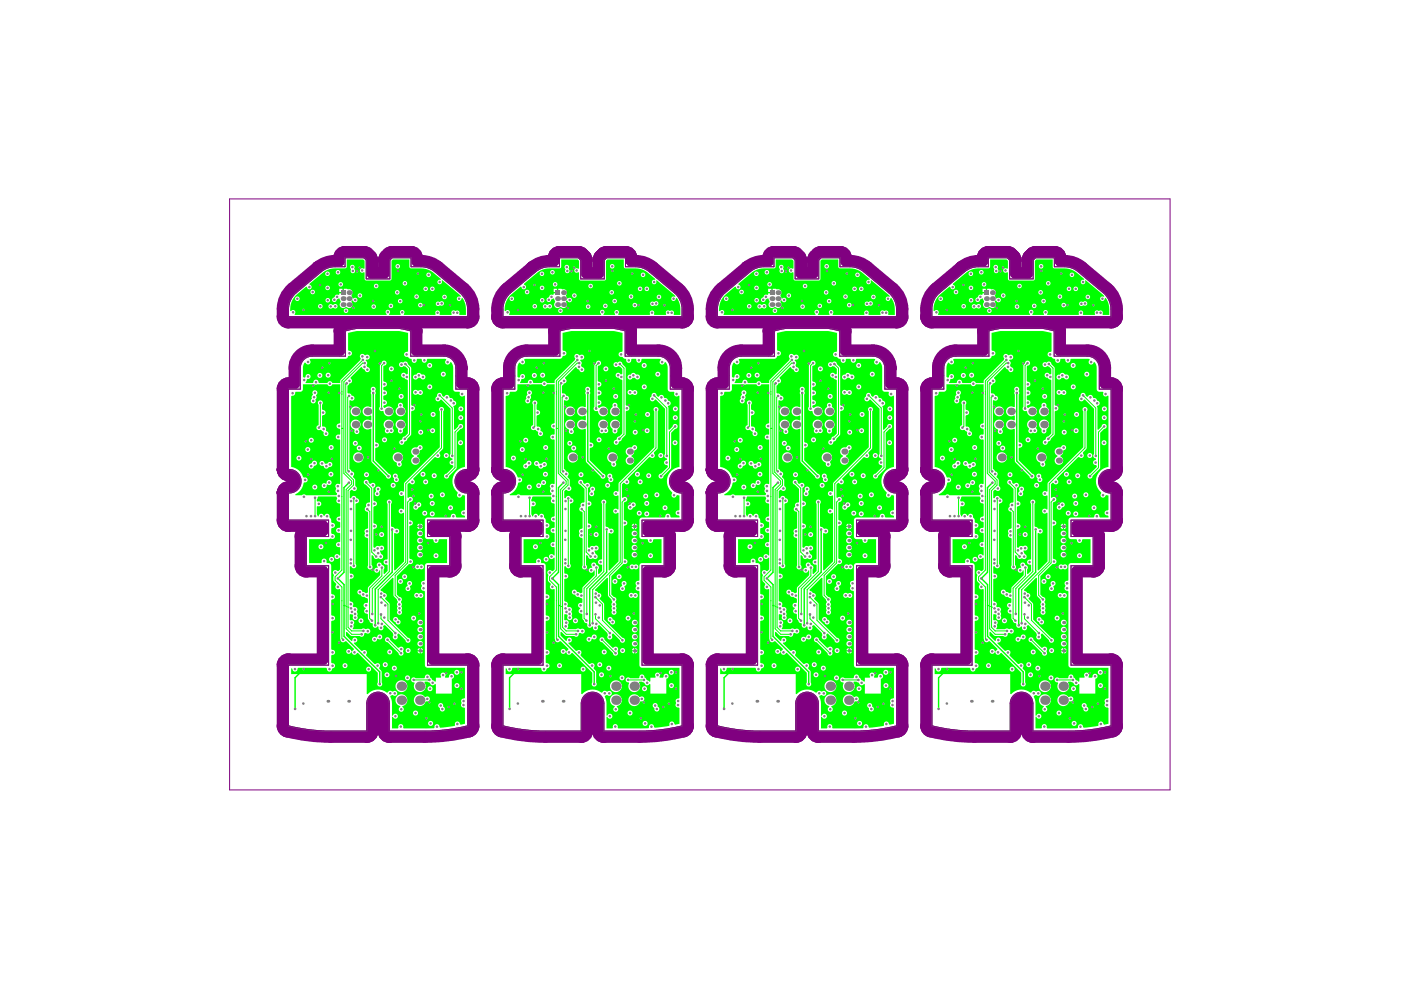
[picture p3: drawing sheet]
<svg xmlns="http://www.w3.org/2000/svg" width="297mm" height="210mm" viewBox="0 0 297 210" stroke-linecap="round" stroke-linejoin="round" font-family="sans-serif">
<g fill="#0f0">
<path d="M64.6 76.9l.2 .1a.53 .53 0 0 0 .8 .2 .53 .53 0 0 0 .1-.8v-.3h.4h7.1l.4-.2 .4-.5a.53 .53 0 0 0 .6-.5 .53 .53 0 0 0-.6-.5l-.2-.1v-3.7l1.9-.4h8.9l1.9 .4v3.9l-.3 .1a.53 .53 0 0 0-.5 .6 .53 .53 0 0 0 .6 .4l.6 .4 .3 .1 .1 .3a.53 .53 0 0 0 .6 .5 .53 .53 0 0 0 .4-.6l.2-.2h.8l.1 .3a.53 .53 0 0 0 .6 .5 .53 .53 0 0 0 .5-.6l.1-.2h3.6h.4v.2a.53 .53 0 0 0 0 .9 .53 .53 0 0 0 .8-.4h.2l.2 .1 .3 .7v4.9a.56 .56 0 0 0 .5 .6h.8l.1 .2a.53 .53 0 0 0 .2 .7 .53 .53 0 0 0 .7-.1h.2v15.1a3 3 0 0 0-2.6 2.2 3 3 0 0 0 1 3.2l-.1 .4a.53 .53 0 0 0 .4 .7 .53 .53 0 0 0 .6-.4l.2-.1 .5 .1v3l-.2 .1a.53 .53 0 0 0-.6 .6 .53 .53 0 0 0 .6 .5l.2 .1v.3h-1.8l-.2-.2a.53 .53 0 0 0-.5-.6 .53 .53 0 0 0-.5 .6l-.2 .2h-4.8a.56 .56 0 0 0-.5 .6v3.7l.3 .3h1.4l.1 .3a.53 .53 0 0 0 .6 .5 .53 .53 0 0 0 .5-.6l.1-.2h1.7v5.1h-4.2a.56 .56 0 0 0-.5 .5v3.1l-.2 .2a.52 .52 0 0 0-.6 .3 .52 .52 0 0 0 .2 .6l-.2 .8 .8 .5v15.8l.5 .4h8v6.4l-.2 .1a.59 .59 0 0 0-.6 .3 .59 .59 0 0 0 .1 .7l-.2 .4 .2 .4 .7 .2v3.4l-.9 .2-.2-.2a.54 .54 0 0 0-.7-.5 .54 .54 0 0 0-.3 .8l-.1 .1-2.4 .4h-.7l-.1-.2a.56 .56 0 0 0-.7-.5 .56 .56 0 0 0-.4 .7l-6.5 .1-.1-.1a.54 .54 0 0 0-.5-.8 .54 .54 0 0 0-.5 .8l-.1 .1h-1.3v-2.4h.2a.53 .53 0 0 0 .8 .3 .53 .53 0 0 0 0-.9 .53 .53 0 0 0-.8 .3h-.2v-3l-.4-1 .4-.3a.63 .63 0 0 0 .8 .1 .63 .63 0 0 0 .3-.7l-.3-.3-.7 .1-.5-.2-.7 .5a2.93 2.93 0 0 0-4 .3l-.2-.1v-4.2h-16.1v-1.2l.3 .1a.53 .53 0 0 0 .6 .6 .53 .53 0 0 0 .5-.6l.1-.2h6l.1 .3a.53 .53 0 0 0 .6 .5 .53 .53 0 0 0 .5-.5l.1-.2a.53 .53 0 0 0 .5-.6 .53 .53 0 0 0-.6-.5l-.2-.1v-1.5l.3-.1a.53 .53 0 0 0 .5-.6 .53 .53 0 0 0-.6-.5l-.2-.1v-6l.3-.1a.53 .53 0 0 0 .5-.6 .53 .53 0 0 0-.6-.5l-.2-.1v-3.2l.3-.1a.53 .53 0 0 0 .5-.6 .53 .53 0 0 0-.6-.5l-.2-.1v-6a.66 .66 0 0 0-.9-.5l-.1-.2a.53 .53 0 0 0-.5-.8 .53 .53 0 0 0-.5 .8l-.1 .2h-2.6v-5.1h4.2l.4-.1a.55 .55 0 0 0 .9-.2 .55 .55 0 0 0-.6-.8l-.2-.1v-1l.3-.2a.53 .53 0 0 0 .5-.5 .53 .53 0 0 0-.6-.5l-.2-.2v-.6l-.3-.4a.55 .55 0 0 0-.4-.7 .55 .55 0 0 0-.7 .4l-.2-.1a.61 .61 0 0 0-.7-.3 .61 .61 0 0 0-.4 .5l-.3-.5v-1.6l.2-.1a.53 .53 0 0 0 .7-.5 .53 .53 0 0 0-.7-.5l-.2-.1v-.3l.3-.6h3.8l.2 .5a.52 .52 0 0 0-.1 .6 .52 .52 0 0 0 .5 .3l.2 .1v2.6l-.2 .1a.53 .53 0 0 0-.6 .6 .53 .53 0 0 0 .6 .5l.2 .2v1l-.3 .1a.53 .53 0 0 0-.5 .6 .53 .53 0 0 0 .6 .5l.2 .1v1.8h-.3a.53 .53 0 0 0-.6 .7 .53 .53 0 0 0 .7 .4l.2 .1v1.6l-.2 .1a.53 .53 0 0 0-.8-.2 .53 .53 0 0 0 0 .8 .53 .53 0 0 0 .8-.2l.2 .1v2.4l-.3 .4-.3-.1a.53 .53 0 0 0-.8 0 .53 .53 0 0 0 .1 .8l-.1 1.4 .6 .6v.2a.53 .53 0 0 0-.1 .8 .53 .53 0 0 0 .7 .1l.2 .1v10.4a.61 .61 0 0 0 .3 .7 .61 .61 0 0 0 .8-.1l.2-.1 1.7 1.7-.4 .5h-.2a.53 .53 0 0 0-.8-.5 .53 .53 0 0 0-.1 .9 .53 .53 0 0 0 .8-.2h.2a.53 .53 0 0 0 .5 .5 .53 .53 0 0 0 .6-.3l.2-.1 4.2 4.2-.1 2.2a.53 .53 0 0 0 .6 .8 .53 .53 0 0 0 .3-.9v-2.2l-.5-.7v-.3a.53 .53 0 0 0 0-.8 .53 .53 0 0 0-.7 .1h-.3l-1.8-1.8 .1-.3a.53 .53 0 0 0-.1-.7 .53 .53 0 0 0-.7 0h-.3l-1.6-1.6 .2-.2a.53 .53 0 0 0 .6-.5 .53 .53 0 0 0-.6-.5 .53 .53 0 0 0-.5 .6l-.2 .1-1.1-1.2v-.7h.1l.9 .8h1.9a.64 .64 0 0 0 .7 .1 .64 .64 0 0 0 .3-.7h.3a.53 .53 0 0 0 .7 0 .53 .53 0 0 0 .1-.7 .53 .53 0 0 0-.7-.1l-.6-.2-.4 .2h-1.9l.2-.6-.1-.3a.53 .53 0 0 0 .1-.7 .53 .53 0 0 0-.6-.3l-.2-.1v-1.1l.6-.1 .1 .4a.54 .54 0 0 0 0 .7 .54 .54 0 0 0 .8 0 .54 .54 0 0 0 0-.7l.1-.4-.1-.4 .1-.8-.3-.3h-.7l.1-.8-.7-.5v-4.6l.3-.1a.53 .53 0 0 0 .5-.6 .53 .53 0 0 0-.6-.4l-.2-.2v-1.4h.3a.53 .53 0 0 0 .8 .3 .53 .53 0 0 0 .1-.8v-12.7l.2-.2a.53 .53 0 0 0 .5-.5 .53 .53 0 0 0-.6-.6 .53 .53 0 0 0-.5-.5 .53 .53 0 0 0-.5 .5h-.3v-1.4l.3-.3h.3a.53 .53 0 0 0 .8 0 .53 .53 0 0 0-.3-.8v-1.5l-.5-.4 .3-.9-1-.9v-14.5l.2-.1a.53 .53 0 0 0 .8-.2 .53 .53 0 0 0-.6-.7l-.3-.4-.5-.2v-1.5l.3-.5 .5-.2 .1-.3-.3-.7 2.3-2.3 .8 .7a.54 .54 0 0 0 .6 .4 .54 .54 0 0 0 .4-.6 .54 .54 0 0 0-.5-.5l-.2-.4a.7 .7 0 0 0-.2-1l.2-.2a.54 .54 0 0 0 .7-.7 .54 .54 0 0 0-1-.2l-.2-.1a.53 .53 0 0 0-.8 0 .53 .53 0 0 0 .1 .8l-.1 .3-4.2 4.2-.1 .7h-1.7l-.1-.2-.4-.2-.3 .2-.2 .2h-1.8l-.1-.1a.53 .53 0 0 0-.5-.6 .53 .53 0 0 0-.5 .6l-.2 .1h-1.5a.79 .79 0 0 1 .7-.9 .54 .54 0 0 0 .3-.7 .54 .54 0 0 0-.7-.3 .54 .54 0 0 0-.3 .7l-.4 .1-.2-.2 .1-2.3zM97.2 86.7a.55 .55 0 0 0 1.1 0 .55 .55 0 0 0-1.1 0zM97.2 88.6a.53 .53 0 0 0 1 0 .53 .53 0 0 0-1 0zM97.1 93.9a.55 .55 0 0 0 1.1 0 .55 .55 0 0 0-1.1 0zM96.3 145.4a.55 .55 0 0 0 1.1 0 .55 .55 0 0 0-1.1 0zM96.3 142.5a.55 .55 0 0 0 1.1 0 .55 .55 0 0 0-1.1 0zM92.8 83.4l-.2 .7a.54 .54 0 0 0-.1 .8 .54 .54 0 0 0 .8-.1l.3-.1 1.9 2v9.6l-.1 .4 .1 .3 .4 .2 .1 .2-.2 .1a.53 .53 0 0 0-.5 .6 .53 .53 0 0 0 .6 .5l.2 .1v.3l-1.4 1.4a.53 .53 0 0 0-.6 .5 .53 .53 0 0 0 .6 .6 .53 .53 0 0 0 .5-.6l1.6-1.6v-7.5l.8-.9a.53 .53 0 0 0 .6-.5 .53 .53 0 0 0-.5-.5 .53 .53 0 0 0-.6 .5l-.7 .7h-.2v-5.1a.53 .53 0 0 0 .5-.5 .53 .53 0 0 0-.5-.5l-.2-.5-.5-.1a.81 .81 0 0 0-1.1-.5l-.4 .3-.6-.9zM95 107.7a.55 .55 0 0 0 1.1 0 .55 .55 0 0 0-1.1 0zM87.3 143.8l-.1 .6 .7 .4a1.25 1.25 0 0 0 1.2 2 1.25 1.25 0 0 0 .9-2.1l.1-.2h.6l.5 .4a.54 .54 0 0 0 .5 .4 .54 .54 0 0 0 .5-.3l.2 .1v2h3.4v-3.2a.53 .53 0 0 0 .5-.6 .53 .53 0 0 0-.6-.4 .53 .53 0 0 0-.5 .6l-.1 .2-.7-.1a.58 .58 0 0 0-.1-.8 .58 .58 0 0 0-.8 0 .58 .58 0 0 0 0 .8l-1.1 .1v.7l-.2 .2-1.1-1a.53 .53 0 0 0-.5-.6 .53 .53 0 0 0-.5 .6l-.1 .2h-1.9l-.4-.2zM94.1 96.6a.55 .55 0 0 0 1.1 0 .55 .55 0 0 0-1.1 0zM93.1 149.2l-.2 .6 .3 .3a.56 .56 0 0 0 .3 .7 .56 .56 0 0 0 .8-.3 .56 .56 0 0 0-.4-.7v-.4l-.3-.3zM93.5 79.3a.53 .53 0 0 0 1 0 .53 .53 0 0 0-1 0zM93.3 104.9a.53 .53 0 0 0 1 0 .53 .53 0 0 0-1 0zM91.9 117.8a.55 .55 0 0 0 1.1 0 .55 .55 0 0 0-1.1 0zM91.5 100.9a.55 .55 0 0 0 1.1 0 .55 .55 0 0 0-1.1 0zM91.3 87.9a.55 .55 0 0 0 1.1 0 .55 .55 0 0 0-1.1 0zM91.2 91.3a.55 .55 0 0 0 1.1 0 .55 .55 0 0 0-1.1 0zM91.1 109a.55 .55 0 0 0 1.1 0 .55 .55 0 0 0-1.1 0zM91.1 106.7a.55 .55 0 0 0 1.1 0 .55 .55 0 0 0-1.1 0zM90.9 105.2a.55 .55 0 0 0 1.1 0 .55 .55 0 0 0-1.1 0zM90.8 153.4a.53 .53 0 0 0 1 0 .53 .53 0 0 0-1 0zM90.6 146a.55 .55 0 0 0 1.1 0 .55 .55 0 0 0-1.1 0zM90.6 82a.55 .55 0 0 0 1.1 0 .55 .55 0 0 0-1.1 0zM90.6 77.5a.53 .53 0 0 0 1 0 .53 .53 0 0 0-1 0zM89.7 102.2a.55 .55 0 0 0 1.1 0 .55 .55 0 0 0-1.1 0zM89.5 108.8a.55 .55 0 0 0 1.1 0 .55 .55 0 0 0-1.1 0zM89.2 138.1v.5l.3-.2 .2-.3zM89.2 137.4v.5h.5l-.2-.3zM89.2 111.7v.5l.3-.2 .1-.3zM89.2 111v.5h.4l-.1-.3zM89.1 100.6a.55 .55 0 0 0 1.1 0 .55 .55 0 0 0-1.1 0zM88.7 91.6a.53 .53 0 0 0 1 0 .53 .53 0 0 0-1 0zM88.5 138.1l.2 .3 .3 .2v-.5zM88.7 137.6l-.2 .3h.5v-.5zM88.5 136.5a.61 .61 0 0 0 1.2 0 .61 .61 0 0 0-1.2 0zM88.5 135a.61 .61 0 0 0 1.2 0 .61 .61 0 0 0-1.2 0zM88.5 133.5a.61 .61 0 0 0 1.2 0 .61 .61 0 0 0-1.2 0zM88.5 132a.61 .61 0 0 0 1.2 0 .61 .61 0 0 0-1.2 0zM88.4 111.7l.2 .3 .3 .2v-.5zM88.6 111.2l-.2 .3h.5v-.5zM88.4 117.6a.65 .65 0 0 0 1.3 0 .65 .65 0 0 0-1.3 0zM88.4 116.1a.65 .65 0 0 0 1.3 0 .65 .65 0 0 0-1.3 0zM88.4 114.6a.65 .65 0 0 0 1.3 0 .65 .65 0 0 0-1.3 0zM88.4 113.1a.65 .65 0 0 0 1.3 0 .65 .65 0 0 0-1.3 0zM88.2 119.8a.55 .55 0 0 0 0 .8 .55 .55 0 0 0 .8 0 .55 .55 0 0 0 .7-.1 .55 .55 0 0 0 0-.8 .55 .55 0 0 0-.8 .1l-.4-.1zM88 125.8a.57 .57 0 0 0 0 .8 .57 .57 0 0 0 .8 0 .56 .56 0 0 0 .8 0 .56 .56 0 0 0-.1-.8 .56 .56 0 0 0-.8 .1l-.3-.2zM88.1 147.6a1.27 1.27 0 0 0 .3 2 1.27 1.27 0 0 0 1.8-.9h.2a.54 .54 0 0 0 .7-.7 .54 .54 0 0 0-.9-.2 1.42 1.42 0 0 0-2.1-.2zM87.8 107.2a.57 .57 0 0 0 .2 .9 .57 .57 0 0 0 .8-.5 .53 .53 0 0 0 .4-.9 .53 .53 0 0 0-.9 .1zM87.7 82.8a.53 .53 0 0 0 0 .8 .53 .53 0 0 0 .8 0h.2a.53 .53 0 0 0 .8 0 .53 .53 0 0 0 0-.8 .53 .53 0 0 0-.8 0l-.6-.2zM87.6 151.2a.53 .53 0 0 0 1 0 .53 .53 0 0 0-1 0zM87.7 79.6a.53 .53 0 0 0 .1 .8 .53 .53 0 0 0 .8-.3l.6 .1a.53 .53 0 0 0 .7 .2 .53 .53 0 0 0 .3-.7 .53 .53 0 0 0-.7-.3l-.7-.4-.4 .2-.1 .3zM87.4 95.1a.9 .9 0 0 0 .4 1.5v.2a.9 .9 0 0 0-.4 1.4 .9 .9 0 0 0 1.4 0 .9 .9 0 0 0-.4-1.4v-.2l.5-.4 .2-.7a.54 .54 0 0 0 .5-.5 .54 .54 0 0 0-.4-.6 .54 .54 0 0 0-.6 .4zM87.2 131.1a.53 .53 0 0 0 1 0 .53 .53 0 0 0-1 0zM84.7 76.9a.53 .53 0 0 0 .1 .8 .53 .53 0 0 0 .8-.1l.4 .1 .5 .5v1l-.4 .2a.53 .53 0 0 0-.7-.4 .53 .53 0 0 0-.3 .7 .53 .53 0 0 0 .6 .4l.2 .2 .6 .3v11.3l-.6 .6-.5 .2-.2 .6a.53 .53 0 0 0-.6 .5 .53 .53 0 0 0 .6 .5 .53 .53 0 0 0 .5-.5l.5-.4 .2-.4 .8-.8v-5l.2-.1a.53 .53 0 0 0 .6-.5 .53 .53 0 0 0-.6-.6l-.2-.1v-7.8l-.7-.9a.53 .53 0 0 0-.4-.5 .53 .53 0 0 0-.6 .2l-.4-.1zM86 137.9a.55 .55 0 0 0 1.1 0 .55 .55 0 0 0-1.1 0zM93.2 86.4l-.1 .4 .2 .4v7.6l-7.5 7.5-.1 1.9-.2 .1a.55 .55 0 0 0-.8 0 .55 .55 0 0 0 .1 .8 .55 .55 0 0 0 .7-.1l.2 .1v2.9h-.3a.53 .53 0 0 0-.7 0 .53 .53 0 0 0 0 .8 .53 .53 0 0 0 .8-.1l.2 .1v10.2l-2 2-.1-.1 .1-7.9a.55 .55 0 0 0 .9-.2 .55 .55 0 0 0-.7-.7l-1-.5v-4.8a.53 .53 0 0 0 0-.7 .53 .53 0 0 0-.7 0 .53 .53 0 0 0 0 .7v11.7l-.2 .2a.53 .53 0 0 0-.7 .5 .53 .53 0 0 0 .7 .5l.2 .1v1.2l-.7 .7-.2-.1 .2-1.5-.6-.3v-.2a.53 .53 0 0 0-.8-.2 .53 .53 0 0 0 0 .8l-.1 .2a.53 .53 0 0 0-.6 .4 .53 .53 0 0 0 .4 .6 .53 .53 0 0 0 .6-.5l.2 .1v1l-2.5 2.5-.1 1.1-.4 .2-.4-.3h-.4a.53 .53 0 0 0-.6-.5 .53 .53 0 0 0-.4 .7 .53 .53 0 0 0 .7 .3l.3 .5h.4l.8 .5v.7l-.2 .2a.53 .53 0 0 0-.7 .3 .53 .53 0 0 0 .4 .7v.2a.53 .53 0 0 0-.3 .6 .53 .53 0 0 0 .6 .4l.2 .1v1l.5 .8 .5 .1v.5a.59 .59 0 0 0 .5 .5 .59 .59 0 0 0 .6-.3l.2 .2a.53 .53 0 0 0 .6 .6 .53 .53 0 0 0 .3-.8l.4-.3 1.7 1.7 .1 .5a.56 .56 0 0 0 .1 .8 .56 .56 0 0 0 .8-.1 .56 .56 0 0 0-.1-.8l.4-.3 1.4 1.4a.53 .53 0 0 0 .5 .6 .53 .53 0 0 0 .5-.6 .53 .53 0 0 0-.5-.5l-3.9-3.8v-3.4l-1-1 .1-.2a.53 .53 0 0 0 .3-.7 .53 .53 0 0 0-.7-.3l-.6-.8 2.5-2.5 .2 .1v3.6l.7 .9a.82 .82 0 0 1 0 1.1l.2 .4-.1 .4 .1 .4a.56 .56 0 0 0 .1 .8 .56 .56 0 0 0 .8-.1 .56 .56 0 0 0-.1-.8l.1-.3-.1-.5 .1-.3-.2-.5 .2-.8-1.1-.8v-3.9l2.6-2.6a.57 .57 0 0 0 .8-.3 .57 .57 0 0 0-.5-.8l-.2-.1v-6.8l.2-.2a.53 .53 0 0 0 .5-.5 .53 .53 0 0 0-.5-.5l-.2-.2v-3.6l.2-.2a.53 .53 0 0 0 .5-.7 .53 .53 0 0 0-.9-.1l-.2-.1v-2.8l.3-.4 .3 .1a.53 .53 0 0 0 .8 .1 .53 .53 0 0 0-.1-.8l-.1-.2 4.6-4.6 .2 .1a.53 .53 0 0 0 .8 0 .53 .53 0 0 0 0-.8v-.3l.8-.9v-7.8a.53 .53 0 0 0 0-.8 .53 .53 0 0 0-.8 0zM86.5 123.3l-.2 .4 .1 .6a.53 .53 0 0 0-.4 .7 .53 .53 0 0 0 .8 .2 .53 .53 0 0 0 .1-.8v-.2a.53 .53 0 0 0 .4-.8 .53 .53 0 0 0-.8-.1zM85.9 143.7a.53 .53 0 0 0 1 0 .53 .53 0 0 0-1 0zM84.5 85.5l-.1 .7a1.09 1.09 0 0 0-.1 1.9 1.09 1.09 0 0 0 1.7-.9l-.2-.5-.3-.4-.2-.8-.4-.1zM85.3 122.3a.53 .53 0 0 0 1 0 .53 .53 0 0 0-1 0zM84.2 147.6a1.25 1.25 0 0 0 .7 2.1v.2a.55 .55 0 0 0-.2 .8 .55 .55 0 0 0 .9 0 .55 .55 0 0 0-.3-.9v-.1a1.26 1.26 0 0 0 .9-1.8 1.26 1.26 0 0 0-2-.3zM84.5 84a.55 .55 0 0 0 1.1 0 .55 .55 0 0 0-1.1 0zM81.8 135.3l-.2 .3 .2 .4 .4 .2 2.3 2.3a.57 .57 0 0 0 .8 .5 .57 .57 0 0 0 .1-1 .53 .53 0 0 0 0-.8 .53 .53 0 0 0-.8 .1h-.2l-1.7-1.6-.2-.4-.3-.2zM83.5 131l-.1 .5 .5 .4a.53 .53 0 0 0 .5 .5 .53 .53 0 0 0 .5-.5 .53 .53 0 0 0-.5-.5l-.3-.6zM84.2 89.3l-.3 .4v.6l.5 .6a.65 .65 0 0 0 0 .7 .65 .65 0 0 0 .7 .3l.3-.3 .1-.7a1.06 1.06 0 0 0 .3-1.5 1.06 1.06 0 0 0-1.6-.1zM84.4 123.3a.53 .53 0 0 0 1 0 .53 .53 0 0 0-1 0zM83.4 100.6l-.1 .3 .3 .5a.53 .53 0 0 0 .2 .8 .53 .53 0 0 0 .7-.3 .53 .53 0 0 0-.2-.7 .53 .53 0 0 0-.2-.7 .53 .53 0 0 0-.7 .1zM83.6 96.2a1.25 1.25 0 0 0 .5 2 .54 .54 0 0 0 .6 .8 .54 .54 0 0 0 .3-.9v-.3a1.1 1.1 0 0 0 .2-1.6 1.1 1.1 0 0 0-1.6 0zM83.8 145.5a1.3 1.3 0 0 0 2.6 0 1.3 1.3 0 0 0-2.6 0zM81.6 89.3a1.23 1.23 0 0 0 .2 1.7 .54 .54 0 0 0 0 .8 .54 .54 0 0 0 .8-.1 .53 .53 0 0 0 .8 0 .53 .53 0 0 0-.1-.8l-.1-.3a1.05 1.05 0 0 0-.1-1.4 1.05 1.05 0 0 0-1.5 .1zM83.1 141.7a.53 .53 0 0 0 1 0 .53 .53 0 0 0-1 0zM82.8 102.9a.55 .55 0 0 0 1.1 0 .55 .55 0 0 0-1.1 0zM82.4 78.2a.55 .55 0 0 0 1.1 0 .55 .55 0 0 0-1.1 0zM82.1 138.2a.55 .55 0 0 0 1.1 0 .55 .55 0 0 0-1.1 0zM81.5 143.1a.55 .55 0 0 0 1.1 0 .55 .55 0 0 0-1.1 0zM81.1 76.6l-.6 .9v8.7a.53 .53 0 0 0 0 .7 .53 .53 0 0 0 .6 .2l.2 .1a1.06 1.06 0 0 0 1.4 1 1.06 1.06 0 0 0 .6-1.5 1.06 1.06 0 0 0-1.7-.2l-.3-.3 .2-.3a.53 .53 0 0 0 .5-.5 .53 .53 0 0 0-.5-.6l-.2-.1v-.7l.2-.2a.53 .53 0 0 0 .6-.5 .53 .53 0 0 0-.6-.5l-.2-.2v-.4l.2-.2a.53 .53 0 0 0 .5-.5 .53 .53 0 0 0-.5-.6l-.2-.1v-3.1l.1-.2a.53 .53 0 0 0 .5-.7 .53 .53 0 0 0-.8-.2zM81.1 140.9a.55 .55 0 0 0 1.1 0 .55 .55 0 0 0-1.1 0zM81 93.3a.55 .55 0 0 0 1.1 0 .55 .55 0 0 0-1.1 0zM80.4 113.3a.55 .55 0 0 0 1.1 0 .55 .55 0 0 0-1.1 0zM78.8 82.1l-.2 .4 .2 .4-.2 .4 .1 .3v2.7l-.2 .1a1.05 1.05 0 0 0-1.6 .8 1.05 1.05 0 0 0 1.6 .9l.2 .1v.9l-.2 .1a1.05 1.05 0 0 0-1.6 .8 1.05 1.05 0 0 0 1.6 .9l.2 .1 .1 6.9 3 3.1a.53 .53 0 0 0 .6 .5 .53 .53 0 0 0 .5-.5 .53 .53 0 0 0-.5-.6l-2.9-2.8v-2.5l.2-.2a.53 .53 0 0 0 .6-.5 .53 .53 0 0 0-.6-.5l-.2-.2v-10.1l.2-.3-.2-.4a.55 .55 0 0 0 0-.7 .55 .55 0 0 0-.7-.1zM79.8 103.3l-.2 .4 .2 .4a.57 .57 0 0 0-.3 .8 .57 .57 0 0 0 .8 .2 .57 .57 0 0 0 .1-.8 .56 .56 0 0 0 .2-.9 .56 .56 0 0 0-.8-.1zM77.3 101.9l-.2 .5 1.4 1.3v2.7l-.7 .3-.2 .4a.42 .42 0 0 1-.2 .6l.1 .6 .6 .3v3.4l-.8 .4 .1 .6a.58 .58 0 0 0-.1 .7 .58 .58 0 0 0 .6 .3l.2 .2v5.7a.53 .53 0 0 0 0 .7 .53 .53 0 0 0 .8-.1 .53 .53 0 0 0-.1-.7v-2l.1-.1 .7 .8 .7-.1a.53 .53 0 0 0 .9-.1 .53 .53 0 0 0-.3-.8l-.3-.6v-.2a.55 .55 0 0 0 .8-.5 .55 .55 0 0 0-.9-.4h-.6l-.3 .3-.4-.1v-3.7l.2-.2a.53 .53 0 0 0 .5-.5 .53 .53 0 0 0-.5-.6l-.2-.1v-3.4l.2-.2a.53 .53 0 0 0 .5-.5 .53 .53 0 0 0-.5-.5l-.2-.2v-2.6a.56 .56 0 0 0 .3-.8 .56 .56 0 0 0-.8-.2l-.3 .1-.6-.9zM79 135.2a.53 .53 0 0 0 .2 .8 .53 .53 0 0 0 .7-.5l.2-.1a.53 .53 0 0 0 .9-.1 .53 .53 0 0 0-.4-.8 .53 .53 0 0 0-.6 .6l-.2 .1-.4-.2zM77.6 141.9a.55 .55 0 0 0 1.1 0 .55 .55 0 0 0-1.1 0zM77.2 100.6a.53 .53 0 0 0 1 0 .53 .53 0 0 0-1 0zM76 131.6a.55 .55 0 0 0 1.1 0 .55 .55 0 0 0-1.1 0zM75.6 95a.55 .55 0 0 0 1.1 0 .55 .55 0 0 0-1.1 0zM74.6 89.3a1.06 1.06 0 0 0 .5 1.7l.1 .3a.53 .53 0 0 0 .2 .7 .53 .53 0 0 0 .7-.2 .53 .53 0 0 0-.1-.7v-.2a1.05 1.05 0 0 0 .2-1.6 1.05 1.05 0 0 0-1.6 0zM74.9 97a1.11 1.11 0 0 0 2.2 0 1.11 1.11 0 0 0-2.2 0zM74.8 94a.55 .55 0 0 0 1.1 0 .55 .55 0 0 0-1.1 0zM74.3 87.2a1.06 1.06 0 0 0 2.1 0 1.06 1.06 0 0 0-2.1 0zM72.6 141.1a.55 .55 0 0 0 1.1 0 .55 .55 0 0 0-1.1 0zM69.8 118.6a.53 .53 0 0 0 1 0 .53 .53 0 0 0-1 0zM69 79.6a.55 .55 0 0 0 1.1 0 .55 .55 0 0 0-1.1 0zM67.5 115.9a.55 .55 0 0 0 1.1 0 .55 .55 0 0 0-1.1 0zM67.3 79.6a.53 .53 0 0 0 1 0 .53 .53 0 0 0-1 0z"/>
<path d="M64.2 81.5h5.2a.52 .52 0 0 0 .5 .4 .52 .52 0 0 0 .5-.4h1.7v8.2l-.2 .1a.53 .53 0 0 0-.5 .5 .53 .53 0 0 0 .5 .6l.2 .1v1.1l-.2 .1a.53 .53 0 0 0-.7 .5 .53 .53 0 0 0 .7 .5l.2 .1v9.3l-.2 .1a.53 .53 0 0 0-.7 .1 .53 .53 0 0 0 .1 .7l-.2 .6 .3 .5-.1 .4h-6.4l-.5-.2-.4 .2h-1.4v-.2a3 3 0 0 0 1.8-2.4l.2-.1a.53 .53 0 0 0 .6-.6 .53 .53 0 0 0-.7-.4l-.2-.1a3 3 0 0 0-2.6-2.2v-15l.7-.2 .3-.7h1a.56 .56 0 0 0 .5-.6zM69.7 94.9a.53 .53 0 0 0 1 0 .53 .53 0 0 0-1 0zM69.6 100.5a.55 .55 0 0 0 1.1 0 .55 .55 0 0 0-1.1 0zM67.5 85l-.1 .4 .2 .4v4.3a.53 .53 0 0 0-.5 .8 .53 .53 0 0 0 .8 .2l.7 .6a.53 .53 0 0 0 .3 .7 .53 .53 0 0 0 .7-.3 .53 .53 0 0 0-.4-.7l-.1-.1a.63 .63 0 0 0-.1-.7 .63 .63 0 0 0-.7-.2v-2.2l.2-.2a.53 .53 0 0 0 .5-.5 .53 .53 0 0 0-.5-.6l-.2-.1v-1a.53 .53 0 0 0 0-.7 .53 .53 0 0 0-.8-.1zM68.4 102.6a.53 .53 0 0 0 .2 .9 .53 .53 0 0 0 .6-.7l.2-.1a.54 .54 0 0 0 .9 0 .54 .54 0 0 0-.4-.8 .54 .54 0 0 0-.6 .6l-.2 .1-.4-.2zM67.9 97.9a.55 .55 0 0 0-.1 .7 .55 .55 0 0 0 .7 .2l.5 .5h.4l.3-.3a.55 .55 0 0 0 .7-.2 .55 .55 0 0 0-.2-.7 .55 .55 0 0 0-.8 .2h-.4l-.5-.5zM66.2 103.3a.55 .55 0 0 0 1.1 0 .55 .55 0 0 0-1.1 0zM66.4 82.9l-.2 .4 .2 .4-.3 .5 .1 .3a.53 .53 0 0 0-.2 .8 .53 .53 0 0 0 .7 .1 .53 .53 0 0 0 .1-.7l.3-.5-.1-.4a.56 .56 0 0 0 .2-.8 .56 .56 0 0 0-.8-.1zM65.5 93.3a.53 .53 0 0 0 1 0 .53 .53 0 0 0-1 0zM65.6 98.4a.53 .53 0 0 0 .1 .9 .53 .53 0 0 0 .8-.4l.2-.2a.53 .53 0 0 0 .5-.5 .53 .53 0 0 0-.5-.5 .53 .53 0 0 0-.5 .4zM64.7 95.3a.55 .55 0 0 0 1.1 0 .55 .55 0 0 0-1.1 0zM62.8 97.1a.55 .55 0 0 0 1.1 0 .55 .55 0 0 0-1.1 0z"/>
<path d="M110.1 76.9l.2 .1a.53 .53 0 0 0 .8 .2 .53 .53 0 0 0 0-.8l.1-.3h.4h7.1l.4-.2 .4-.5a.53 .53 0 0 0 .6-.5 .53 .53 0 0 0-.6-.5l-.2-.1v-3.7l1.9-.4h8.9l1.9 .4v3.9l-.3 .1a.53 .53 0 0 0-.6 .6 .53 .53 0 0 0 .7 .4l.5 .4 .4 .1 .1 .3a.53 .53 0 0 0 .6 .5 .53 .53 0 0 0 .4-.6l.1-.2h.9l.1 .3a.53 .53 0 0 0 .6 .5 .53 .53 0 0 0 .5-.6l.1-.2h3.5h.5v.2a.53 .53 0 0 0 0 .9 .53 .53 0 0 0 .8-.4h.2l.1 .1 .3 .7 .1 4.9a.56 .56 0 0 0 .5 .6h.8l.1 .2a.53 .53 0 0 0 .1 .7 .53 .53 0 0 0 .8-.1h.2v15.1a3 3 0 0 0-2.6 2.2 3 3 0 0 0 1 3.2l-.1 .4a.53 .53 0 0 0 .3 .7 .53 .53 0 0 0 .7-.4l.2-.1 .5 .1v3l-.2 .1a.53 .53 0 0 0-.7 .6 .53 .53 0 0 0 .7 .5l.2 .1v.3h-1.8l-.2-.2a.53 .53 0 0 0-.5-.6 .53 .53 0 0 0-.5 .6l-.2 .2h-4.8a.56 .56 0 0 0-.5 .6v3.7l.3 .3h1.4l.1 .3a.53 .53 0 0 0 .6 .5 .53 .53 0 0 0 .4-.6l.2-.2h1.7v5.1h-4.2a.56 .56 0 0 0-.5 .5v3.1l-.2 .2a.52 .52 0 0 0-.6 .3 .52 .52 0 0 0 .1 .6l-.1 .8 .8 .5v15.8l.5 .4h8v6.4l-.2 .1a.59 .59 0 0 0-.6 .3 .59 .59 0 0 0 .1 .7l-.2 .4 .2 .4 .7 .2v3.4l-.9 .2-.2-.2a.54 .54 0 0 0-.7-.5 .54 .54 0 0 0-.4 .8v.1l-2.5 .4h-.6l-.1-.2a.56 .56 0 0 0-.7-.5 .56 .56 0 0 0-.4 .7l-6.5 .1-.1-.1a.54 .54 0 0 0-.5-.8 .54 .54 0 0 0-.5 .8l-.2 .1h-1.2v-2.4h.2a.53 .53 0 0 0 .8 .3 .53 .53 0 0 0 0-.9 .53 .53 0 0 0-.8 .3h-.2v-3l-.4-1 .4-.3a.63 .63 0 0 0 .7 .1 .63 .63 0 0 0 .4-.7l-.3-.3-.7 .1-.5-.2-.7 .5a2.93 2.93 0 0 0-4.1 .3l-.2-.1v-4.2h-16v-1.2l.3 .1a.53 .53 0 0 0 .5 .6 .53 .53 0 0 0 .5-.6l.2-.2h6l.1 .3a.53 .53 0 0 0 .5 .5 .53 .53 0 0 0 .6-.5l.1-.2a.53 .53 0 0 0 .5-.6 .53 .53 0 0 0-.6-.5l-.2-.1v-1.5l.3-.1a.53 .53 0 0 0 .5-.6 .53 .53 0 0 0-.6-.5l-.2-.1v-6l.3-.1a.53 .53 0 0 0 .5-.6 .53 .53 0 0 0-.6-.5l-.2-.1v-3.2l.3-.1a.53 .53 0 0 0 .5-.6 .53 .53 0 0 0-.6-.5l-.2-.1v-6a.66 .66 0 0 0-.9-.5l-.1-.2a.53 .53 0 0 0-.5-.8 .53 .53 0 0 0-.5 .8l-.1 .2h-2.6v-5.1h4.1l.4-.1a.55 .55 0 0 0 1-.2 .55 .55 0 0 0-.6-.8l-.2-.1v-1l.3-.2a.53 .53 0 0 0 .5-.5 .53 .53 0 0 0-.6-.5l-.2-.2v-.6l-.4-.4a.55 .55 0 0 0-.3-.7 .55 .55 0 0 0-.7 .4l-.2-.1a.61 .61 0 0 0-.7-.3 .61 .61 0 0 0-.5 .5l-.3-.5v-1.6l.2-.1a.53 .53 0 0 0 .8-.5 .53 .53 0 0 0-.8-.5l-.2-.1v-.3l.4-.6h3.8l.2 .5a.52 .52 0 0 0-.2 .6 .52 .52 0 0 0 .6 .3l.2 .1v2.6l-.3 .1a.53 .53 0 0 0-.5 .6 .53 .53 0 0 0 .6 .5l.2 .2v1l-.3 .1a.53 .53 0 0 0-.6 .6 .53 .53 0 0 0 .7 .5l.2 .1v1.8h-.4a.53 .53 0 0 0-.5 .7 .53 .53 0 0 0 .7 .4l.2 .1v1.6l-.2 .1a.53 .53 0 0 0-.8-.2 .53 .53 0 0 0 0 .8 .53 .53 0 0 0 .8-.2l.2 .1v2.4l-.4 .4-.3-.1a.53 .53 0 0 0-.7 0 .53 .53 0 0 0 0 .8v1.4l.6 .6v.2a.53 .53 0 0 0-.1 .8 .53 .53 0 0 0 .7 .1l.2 .1v10.4a.61 .61 0 0 0 .3 .7 .61 .61 0 0 0 .7-.1l.3-.1 1.6 1.7-.4 .5h-.2a.53 .53 0 0 0-.7-.5 .53 .53 0 0 0-.2 .9 .53 .53 0 0 0 .9-.2h.2a.53 .53 0 0 0 .5 .5 .53 .53 0 0 0 .5-.3l.3-.1 4.2 4.2-.1 2.2a.53 .53 0 0 0 .6 .8 .53 .53 0 0 0 .3-.9v-2.2l-.5-.7v-.3a.53 .53 0 0 0 0-.8 .53 .53 0 0 0-.8 .1h-.2l-1.8-1.8v-.3a.53 .53 0 0 0 0-.7 .53 .53 0 0 0-.7 0h-.3l-1.6-1.6 .2-.2a.53 .53 0 0 0 .5-.5 .53 .53 0 0 0-.6-.5 .53 .53 0 0 0-.4 .6l-.2 .1-1.2-1.2v-.7h.2l.9 .8h1.9a.64 .64 0 0 0 .7 .1 .64 .64 0 0 0 .3-.7h.3a.53 .53 0 0 0 .7 0 .53 .53 0 0 0 .1-.7 .53 .53 0 0 0-.7-.1l-.7-.2-.4 .2h-1.8l.2-.6-.2-.3a.53 .53 0 0 0 .2-.7 .53 .53 0 0 0-.7-.3l-.2-.1v-1.1l.6-.1 .2 .4a.54 .54 0 0 0 0 .7 .54 .54 0 0 0 .7 0 .54 .54 0 0 0 .1-.7l.1-.4-.2-.4 .1-.8-.3-.3h-.6l.1-.8-.8-.5v-4.6l.3-.1a.53 .53 0 0 0 .6-.6 .53 .53 0 0 0-.7-.4l-.2-.2v-1.4h.4a.53 .53 0 0 0 .8 .3 .53 .53 0 0 0 0-.8v-12.7l.2-.2a.53 .53 0 0 0 .6-.5 .53 .53 0 0 0-.6-.6 .53 .53 0 0 0-.5-.5 .53 .53 0 0 0-.5 .5h-.4v-1.4l.3-.3h.3a.53 .53 0 0 0 .9 0 .53 .53 0 0 0-.3-.8v-1.5l-.5-.4 .2-.9-.9-.9v-14.5l.2-.1a.53 .53 0 0 0 .8-.2 .53 .53 0 0 0-.6-.7l-.3-.4-.6-.2v-1.5l.4-.5 .5-.2 .1-.3-.3-.7 2.2-2.3 .9 .7a.54 .54 0 0 0 .6 .4 .54 .54 0 0 0 .4-.6 .54 .54 0 0 0-.5-.5l-.2-.4a.7 .7 0 0 0-.2-1l.2-.2a.54 .54 0 0 0 .6-.7 .54 .54 0 0 0-.9-.2l-.2-.1a.53 .53 0 0 0-.8 0 .53 .53 0 0 0 .1 .8l-.1 .3-4.2 4.2-.1 .7h-1.7l-.1-.2-.4-.2-.4 .2-.1 .2h-1.8l-.1-.1a.53 .53 0 0 0-.5-.6 .53 .53 0 0 0-.6 .6l-.1 .1h-1.5a.79 .79 0 0 1 .7-.9 .54 .54 0 0 0 .3-.7 .54 .54 0 0 0-.7-.3 .54 .54 0 0 0-.3 .7l-.4 .1-.2-.2v-2.3zM142.7 86.7a.53 .53 0 0 0 1 0 .53 .53 0 0 0-1 0zM142.6 88.6a.55 .55 0 0 0 1.1 0 .55 .55 0 0 0-1.1 0zM142.6 93.9a.55 .55 0 0 0 1.1 0 .55 .55 0 0 0-1.1 0zM141.8 145.4a.55 .55 0 0 0 1.1 0 .55 .55 0 0 0-1.1 0zM141.8 142.5a.55 .55 0 0 0 1.1 0 .55 .55 0 0 0-1.1 0zM138.3 83.4l-.2 .7a.54 .54 0 0 0-.2 .8 .54 .54 0 0 0 .9-.1l.2-.1 2 2v9.6l-.2 .4 .2 .3 .4 .2 .1 .2-.2 .1a.53 .53 0 0 0-.5 .6 .53 .53 0 0 0 .6 .5l.2 .1v.3l-1.4 1.4a.53 .53 0 0 0-.6 .5 .53 .53 0 0 0 .6 .6 .53 .53 0 0 0 .5-.6l1.6-1.6v-7.5l.8-.9a.53 .53 0 0 0 .6-.5 .53 .53 0 0 0-.6-.5 .53 .53 0 0 0-.5 .5l-.7 .7h-.2v-5.1a.53 .53 0 0 0 .5-.5 .53 .53 0 0 0-.5-.5l-.2-.5-.6-.1a.81 .81 0 0 0-1.1-.5l-.3 .3-.6-.9zM140.5 107.7a.53 .53 0 0 0 1 0 .53 .53 0 0 0-1 0zM132.8 143.8l-.1 .6 .7 .4a1.25 1.25 0 0 0 1.1 2 1.25 1.25 0 0 0 1-2.1l.1-.2h.5l.6 .4a.54 .54 0 0 0 .5 .4 .54 .54 0 0 0 .5-.3l.2 .1v2h3.4v-3.2a.53 .53 0 0 0 .4-.6 .53 .53 0 0 0-.6-.4 .53 .53 0 0 0-.4 .6l-.1 .2-.8-.1a.58 .58 0 0 0 0-.8 .58 .58 0 0 0-.8 0 .58 .58 0 0 0 0 .8l-1.1 .1v.7l-.2 .2-1.1-1a.53 .53 0 0 0-.5-.6 .53 .53 0 0 0-.5 .6l-.2 .2h-1.8l-.4-.2zM139.6 96.6a.53 .53 0 0 0 1 0 .53 .53 0 0 0-1 0zM138.5 149.2l-.1 .6 .3 .3a.56 .56 0 0 0 .3 .7 .56 .56 0 0 0 .7-.3 .56 .56 0 0 0-.3-.7v-.4l-.3-.3zM138.9 79.3a.55 .55 0 0 0 1.1 0 .55 .55 0 0 0-1.1 0zM138.7 104.9a.55 .55 0 0 0 1.1 0 .55 .55 0 0 0-1.1 0zM137.4 117.8a.55 .55 0 0 0 1.1 0 .55 .55 0 0 0-1.1 0zM137 100.9a.55 .55 0 0 0 1.1 0 .55 .55 0 0 0-1.1 0zM136.8 87.9a.53 .53 0 0 0 1 0 .53 .53 0 0 0-1 0zM136.7 91.3a.53 .53 0 0 0 1 0 .53 .53 0 0 0-1 0zM136.6 109a.55 .55 0 0 0 1.1 0 .55 .55 0 0 0-1.1 0zM136.6 106.7a.55 .55 0 0 0 1.1 0 .55 .55 0 0 0-1.1 0zM136.4 105.2a.53 .53 0 0 0 1 0 .53 .53 0 0 0-1 0zM136.2 153.4a.55 .55 0 0 0 1.1 0 .55 .55 0 0 0-1.1 0zM136.1 146a.55 .55 0 0 0 1.1 0 .55 .55 0 0 0-1.1 0zM136.1 82a.53 .53 0 0 0 1 0 .53 .53 0 0 0-1 0zM136 77.5a.55 .55 0 0 0 1.1 0 .55 .55 0 0 0-1.1 0zM135.2 102.2a.55 .55 0 0 0 1.1 0 .55 .55 0 0 0-1.1 0zM135 108.8a.55 .55 0 0 0 1.1 0 .55 .55 0 0 0-1.1 0zM134.7 138.1v.5l.3-.2 .2-.3zM134.7 137.4v.5h.5l-.2-.3zM134.6 111.7v.5l.4-.2 .1-.3zM134.6 111v.5h.5l-.1-.3zM134.6 100.6a.55 .55 0 0 0 1.1 0 .55 .55 0 0 0-1.1 0zM134.1 91.6a.55 .55 0 0 0 1.1 0 .55 .55 0 0 0-1.1 0zM134 138.1l.1 .3 .4 .2v-.5zM134.1 137.6l-.1 .3h.5v-.5zM134 136.5a.61 .61 0 0 0 1.2 0 .61 .61 0 0 0-1.2 0zM134 135a.61 .61 0 0 0 1.2 0 .61 .61 0 0 0-1.2 0zM134 133.5a.61 .61 0 0 0 1.2 0 .61 .61 0 0 0-1.2 0zM134 132a.61 .61 0 0 0 1.2 0 .61 .61 0 0 0-1.2 0zM133.9 111.7l.2 .3 .3 .2v-.5zM134.1 111.2l-.2 .3h.5v-.5zM133.9 117.6a.61 .61 0 0 0 1.2 0 .61 .61 0 0 0-1.2 0zM133.9 116.1a.61 .61 0 0 0 1.2 0 .61 .61 0 0 0-1.2 0zM133.9 114.6a.61 .61 0 0 0 1.2 0 .61 .61 0 0 0-1.2 0zM133.9 113.1a.61 .61 0 0 0 1.2 0 .61 .61 0 0 0-1.2 0zM133.6 119.8a.55 .55 0 0 0 .1 .8 .55 .55 0 0 0 .7 0 .55 .55 0 0 0 .8-.1 .55 .55 0 0 0 0-.8 .55 .55 0 0 0-.8 .1l-.4-.1zM133.4 125.8a.57 .57 0 0 0 .1 .8 .57 .57 0 0 0 .8 0 .56 .56 0 0 0 .8 0 .56 .56 0 0 0-.1-.8 .56 .56 0 0 0-.8 .1l-.4-.2zM133.6 147.6a1.27 1.27 0 0 0 .3 2 1.27 1.27 0 0 0 1.8-.9h.2a.54 .54 0 0 0 .7-.7 .54 .54 0 0 0-.9-.2 1.42 1.42 0 0 0-2.1-.2zM133.2 107.2a.57 .57 0 0 0 .3 .9 .57 .57 0 0 0 .8-.5 .53 .53 0 0 0 .4-.9 .53 .53 0 0 0-.9 .1zM133.2 82.8a.53 .53 0 0 0 0 .8 .53 .53 0 0 0 .8 0h.2a.53 .53 0 0 0 .8 0 .53 .53 0 0 0 0-.8 .53 .53 0 0 0-.8 0l-.6-.2zM133 151.2a.55 .55 0 0 0 1.1 0 .55 .55 0 0 0-1.1 0zM133.2 79.6a.53 .53 0 0 0 .1 .8 .53 .53 0 0 0 .8-.3l.6 .1a.53 .53 0 0 0 .7 .2 .53 .53 0 0 0 .2-.7 .53 .53 0 0 0-.7-.3l-.6-.4-.4 .2-.1 .3zM132.9 95.1a.9 .9 0 0 0 .3 1.5v.2a.9 .9 0 0 0-.4 1.4 .9 .9 0 0 0 1.5 0 .9 .9 0 0 0-.4-1.4v-.2l.4-.4 .2-.7a.54 .54 0 0 0 .6-.5 .54 .54 0 0 0-.4-.6 .54 .54 0 0 0-.7 .4zM132.6 131.1a.55 .55 0 0 0 1.1 0 .55 .55 0 0 0-1.1 0zM130.2 76.9a.53 .53 0 0 0 .1 .8 .53 .53 0 0 0 .8-.1l.3 .1 .5 .5v1l-.3 .2a.53 .53 0 0 0-.7-.4 .53 .53 0 0 0-.3 .7 .53 .53 0 0 0 .6 .4l.2 .2 .5 .3v11.3l-.6 .6-.4 .2-.2 .6a.53 .53 0 0 0-.6 .5 .53 .53 0 0 0 .6 .5 .53 .53 0 0 0 .5-.5l.5-.4 .1-.4 .8-.8 .1-5 .2-.1a.53 .53 0 0 0 .6-.5 .53 .53 0 0 0-.6-.6l-.2-.1v-7.8l-.8-.9a.53 .53 0 0 0-.3-.5 .53 .53 0 0 0-.6 .2l-.4-.1zM131.5 137.9a.53 .53 0 0 0 1 0 .53 .53 0 0 0-1 0zM138.7 86.4l-.1 .4 .1 .4v7.6l-7.4 7.5-.2 1.9-.2 .1a.55 .55 0 0 0-.7 0 .55 .55 0 0 0 0 .8 .55 .55 0 0 0 .8-.1l.1 .1v2.9h-.2a.53 .53 0 0 0-.8 0 .53 .53 0 0 0 .1 .8 .53 .53 0 0 0 .7-.1l.2 .1v10.2l-1.9 2-.2-.1 .1-7.9a.55 .55 0 0 0 1-.2 .55 .55 0 0 0-.8-.7l-.9-.5v-4.8a.53 .53 0 0 0 0-.7 .53 .53 0 0 0-.8 0 .53 .53 0 0 0 .1 .7v11.7l-.2 .2a.53 .53 0 0 0-.7 .5 .53 .53 0 0 0 .7 .5l.2 .1v1.2l-.7 .7-.2-.1 .1-1.5-.5-.3v-.2a.53 .53 0 0 0-.8-.2 .53 .53 0 0 0 0 .8l-.1 .2a.53 .53 0 0 0-.7 .4 .53 .53 0 0 0 .5 .6 .53 .53 0 0 0 .6-.5l.2 .1v1l-2.5 2.5-.1 1.1-.4 .2-.4-.3h-.4a.53 .53 0 0 0-.6-.5 .53 .53 0 0 0-.4 .7 .53 .53 0 0 0 .7 .3l.3 .5h.4l.8 .5v.7l-.2 .2a.53 .53 0 0 0-.7 .3 .53 .53 0 0 0 .4 .7v.2a.53 .53 0 0 0-.3 .6 .53 .53 0 0 0 .6 .4l.2 .1v1l.5 .8 .5 .1v.5a.59 .59 0 0 0 .5 .5 .59 .59 0 0 0 .6-.3l.2 .2a.53 .53 0 0 0 .6 .6 .53 .53 0 0 0 .3-.8l.4-.3 1.7 1.7 .1 .5a.56 .56 0 0 0 .1 .8 .56 .56 0 0 0 .8-.1 .56 .56 0 0 0-.1-.8l.3-.3 1.4 1.4a.53 .53 0 0 0 .6 .6 .53 .53 0 0 0 .5-.6 .53 .53 0 0 0-.5-.5l-3.9-3.8v-3.4l-1-1 .1-.2a.53 .53 0 0 0 .3-.7 .53 .53 0 0 0-.7-.3l-.7-.8 2.6-2.5 .2 .1v3.6l.7 .9a.82 .82 0 0 1 0 1.1l.2 .4-.2 .4 .2 .4a.56 .56 0 0 0 .1 .8 .56 .56 0 0 0 .8-.1 .56 .56 0 0 0-.1-.8l.1-.3-.2-.5 .2-.3-.2-.5 .1-.8-1-.8v-3.9l2.6-2.6a.57 .57 0 0 0 .8-.3 .57 .57 0 0 0-.5-.8l-.2-.1v-6.8l.2-.2a.53 .53 0 0 0 .5-.5 .53 .53 0 0 0-.5-.5l-.2-.2v-3.6l.2-.2a.53 .53 0 0 0 .5-.7 .53 .53 0 0 0-.9-.1l-.2-.1v-2.8l.3-.4 .2 .1a.53 .53 0 0 0 .9 .1 .53 .53 0 0 0-.2-.8v-.2l4.5-4.6 .3 .1a.53 .53 0 0 0 .8 0 .53 .53 0 0 0 0-.8l-.1-.3 .8-.9 .1-7.8a.53 .53 0 0 0 0-.8 .53 .53 0 0 0-.8 0zM131.9 123.3l-.1 .4 .1 .6a.53 .53 0 0 0-.4 .7 .53 .53 0 0 0 .8 .2 .53 .53 0 0 0 .1-.8v-.2a.53 .53 0 0 0 .4-.8 .53 .53 0 0 0-.9-.1zM131.3 143.7a.55 .55 0 0 0 1.1 0 .55 .55 0 0 0-1.1 0zM130 85.5l-.1 .7a1.09 1.09 0 0 0-.1 1.9 1.09 1.09 0 0 0 1.7-.9l-.2-.5-.4-.4-.1-.8-.4-.1zM130.7 122.3a.55 .55 0 0 0 1.1 0 .55 .55 0 0 0-1.1 0zM129.7 147.6a1.25 1.25 0 0 0 .6 2.1v.2a.55 .55 0 0 0-.1 .8 .55 .55 0 0 0 .8 0 .55 .55 0 0 0-.2-.9v-.1a1.26 1.26 0 0 0 .9-1.8 1.26 1.26 0 0 0-2-.3zM130 84a.55 .55 0 0 0 1.1 0 .55 .55 0 0 0-1.1 0zM127.3 135.3l-.2 .3 .2 .4 .4 .2 2.3 2.3a.57 .57 0 0 0 .8 .5 .57 .57 0 0 0 .1-1 .53 .53 0 0 0 0-.8 .53 .53 0 0 0-.8 .1h-.2l-1.7-1.6-.2-.4-.4-.2zM129 131l-.1 .5 .4 .4a.53 .53 0 0 0 .6 .5 .53 .53 0 0 0 .5-.5 .53 .53 0 0 0-.5-.5l-.3-.6zM129.7 89.3l-.3 .4v.6l.5 .6a.65 .65 0 0 0 0 .7 .65 .65 0 0 0 .7 .3l.3-.3v-.7a1.06 1.06 0 0 0 .3-1.5 1.06 1.06 0 0 0-1.5-.1zM129.8 123.3a.55 .55 0 0 0 1.1 0 .55 .55 0 0 0-1.1 0zM128.9 100.6l-.1 .3 .3 .5a.53 .53 0 0 0 .2 .8 .53 .53 0 0 0 .7-.3 .53 .53 0 0 0-.3-.7 .53 .53 0 0 0-.1-.7 .53 .53 0 0 0-.7 .1zM129 96.2a1.25 1.25 0 0 0 .6 2 .54 .54 0 0 0 .6 .8 .54 .54 0 0 0 .3-.9v-.3a1.1 1.1 0 0 0 .2-1.6 1.1 1.1 0 0 0-1.7 0zM129.3 145.5a1.26 1.26 0 0 0 2.5 0 1.26 1.26 0 0 0-2.5 0zM127.1 89.3a1.23 1.23 0 0 0 .1 1.7 .54 .54 0 0 0 .1 .8 .54 .54 0 0 0 .8-.1 .53 .53 0 0 0 .7 0 .53 .53 0 0 0 0-.8l-.1-.3a1.05 1.05 0 0 0-.1-1.4 1.05 1.05 0 0 0-1.5 .1zM128.6 141.7a.53 .53 0 0 0 1 0 .53 .53 0 0 0-1 0zM128.3 102.9a.55 .55 0 0 0 1.1 0 .55 .55 0 0 0-1.1 0zM127.9 78.2a.55 .55 0 0 0 1.1 0 .55 .55 0 0 0-1.1 0zM127.6 138.2a.53 .53 0 0 0 1 0 .53 .53 0 0 0-1 0zM127 143.1a.55 .55 0 0 0 1.1 0 .55 .55 0 0 0-1.1 0zM126.5 76.6l-.5 .9v8.7a.53 .53 0 0 0-.1 .7 .53 .53 0 0 0 .7 .2l.2 .1a1.06 1.06 0 0 0 1.3 1 1.06 1.06 0 0 0 .7-1.5 1.06 1.06 0 0 0-1.7-.2l-.4-.3 .2-.3a.53 .53 0 0 0 .6-.5 .53 .53 0 0 0-.6-.6l-.2-.1v-.7l.2-.2a.53 .53 0 0 0 .6-.5 .53 .53 0 0 0-.6-.5l-.2-.2v-.4l.2-.2a.53 .53 0 0 0 .6-.5 .53 .53 0 0 0-.6-.6l-.2-.1v-3.1l.2-.2a.53 .53 0 0 0 .5-.7 .53 .53 0 0 0-.9-.2zM126.6 140.9a.55 .55 0 0 0 1.1 0 .55 .55 0 0 0-1.1 0zM126.5 93.3a.53 .53 0 0 0 1 0 .53 .53 0 0 0-1 0zM125.9 113.3a.53 .53 0 0 0 1 0 .53 .53 0 0 0-1 0zM124.2 82.1l-.1 .4 .1 .4-.1 .4 .1 .3v2.7l-.2 .1a1.05 1.05 0 0 0-1.7 .8 1.05 1.05 0 0 0 1.7 .9l.2 .1v.9l-.2 .1a1.05 1.05 0 0 0-1.7 .8 1.05 1.05 0 0 0 1.7 .9l.2 .1v6.9l3.1 3.1a.53 .53 0 0 0 .6 .5 .53 .53 0 0 0 .5-.5 .53 .53 0 0 0-.5-.6l-2.9-2.8v-2.5l.2-.2a.53 .53 0 0 0 .6-.5 .53 .53 0 0 0-.6-.5l-.2-.2v-10.1l.2-.3-.2-.4a.55 .55 0 0 0 0-.7 .55 .55 0 0 0-.8-.1zM125.3 103.3l-.2 .4 .1 .4a.57 .57 0 0 0-.3 .8 .57 .57 0 0 0 .9 .2 .57 .57 0 0 0 .1-.8 .56 .56 0 0 0 .2-.9 .56 .56 0 0 0-.8-.1zM122.7 101.9l-.1 .5 1.3 1.3v2.7l-.7 .3-.1 .4a.42 .42 0 0 1-.3 .6l.2 .6 .5 .3v3.4l-.7 .4 .1 .6a.58 .58 0 0 0-.1 .7 .58 .58 0 0 0 .5 .3l.2 .2v5.7a.53 .53 0 0 0 .1 .7 .53 .53 0 0 0 .8-.1 .53 .53 0 0 0-.2-.7v-2l.2-.1 .6 .8 .8-.1a.53 .53 0 0 0 .8-.1 .53 .53 0 0 0-.2-.8l-.4-.6 .1-.2a.55 .55 0 0 0 .8-.5 .55 .55 0 0 0-.9-.4h-.7l-.3 .3-.4-.1v-3.7l.2-.2a.53 .53 0 0 0 .6-.5 .53 .53 0 0 0-.6-.6l-.2-.1v-3.4l.2-.2a.53 .53 0 0 0 .6-.5 .53 .53 0 0 0-.6-.5l-.2-.2v-2.6a.56 .56 0 0 0 .4-.8 .56 .56 0 0 0-.8-.2l-.3 .1-.6-.9zM124.5 135.2a.53 .53 0 0 0 .2 .8 .53 .53 0 0 0 .7-.5l.2-.1a.53 .53 0 0 0 .9-.1 .53 .53 0 0 0-.4-.8 .53 .53 0 0 0-.6 .6l-.2 .1-.4-.2zM123.1 141.9a.55 .55 0 0 0 1.1 0 .55 .55 0 0 0-1.1 0zM122.7 100.6a.53 .53 0 0 0 1 0 .53 .53 0 0 0-1 0zM121.5 131.6a.53 .53 0 0 0 1 0 .53 .53 0 0 0-1 0zM121.1 95a.55 .55 0 0 0 1.1 0 .55 .55 0 0 0-1.1 0zM120.1 89.3a1.06 1.06 0 0 0 .5 1.7l.1 .3a.53 .53 0 0 0 .2 .7 .53 .53 0 0 0 .7-.2 .53 .53 0 0 0-.1-.7v-.2a1.05 1.05 0 0 0 .2-1.6 1.05 1.05 0 0 0-1.6 0zM120.3 97a1.11 1.11 0 0 0 2.2 0 1.11 1.11 0 0 0-2.2 0zM120.3 94a.53 .53 0 0 0 1 0 .53 .53 0 0 0-1 0zM119.8 87.2a1.06 1.06 0 0 0 2.1 0 1.06 1.06 0 0 0-2.1 0zM118.1 141.1a.55 .55 0 0 0 1.1 0 .55 .55 0 0 0-1.1 0zM115.3 118.6a.53 .53 0 0 0 1 0 .53 .53 0 0 0-1 0zM114.5 79.6a.55 .55 0 0 0 1.1 0 .55 .55 0 0 0-1.1 0zM113 115.9a.55 .55 0 0 0 1.1 0 .55 .55 0 0 0-1.1 0zM112.8 79.6a.53 .53 0 0 0 1 0 .53 .53 0 0 0-1 0z"/>
<path d="M109.7 81.5h5.2a.52 .52 0 0 0 .5 .4 .52 .52 0 0 0 .5-.4h1.7v8.2l-.2 .1a.53 .53 0 0 0-.6 .5 .53 .53 0 0 0 .6 .6l.2 .1v1.1l-.2 .1a.53 .53 0 0 0-.7 .5 .53 .53 0 0 0 .7 .5l.2 .1v9.3l-.2 .1a.53 .53 0 0 0-.7 .1 .53 .53 0 0 0 0 .7l-.1 .6 .3 .5-.1 .4h-6.5l-.4-.2-.4 .2h-1.4v-.2a3 3 0 0 0 1.7-2.4l.3-.1a.53 .53 0 0 0 .6-.6 .53 .53 0 0 0-.7-.4l-.3-.1a3 3 0 0 0-2.5-2.2v-15l.7-.2 .3-.7h.9a.56 .56 0 0 0 .6-.6zM115.2 94.9a.53 .53 0 0 0 1 0 .53 .53 0 0 0-1 0zM115.1 100.5a.55 .55 0 0 0 1.1 0 .55 .55 0 0 0-1.1 0zM113 85l-.1 .4 .1 .4v4.3a.53 .53 0 0 0-.4 .8 .53 .53 0 0 0 .8 .2l.7 .6a.53 .53 0 0 0 .2 .7 .53 .53 0 0 0 .8-.3 .53 .53 0 0 0-.4-.7l-.1-.1a.63 .63 0 0 0-.1-.7 .63 .63 0 0 0-.7-.2v-2.2l.2-.2a.53 .53 0 0 0 .5-.5 .53 .53 0 0 0-.5-.6l-.2-.1v-1a.53 .53 0 0 0 0-.7 .53 .53 0 0 0-.8-.1zM113.8 102.6a.53 .53 0 0 0 .3 .9 .53 .53 0 0 0 .6-.7l.1-.1a.54 .54 0 0 0 .9 0 .54 .54 0 0 0-.3-.8 .54 .54 0 0 0-.6 .6l-.2 .1-.4-.2zM113.4 97.9a.55 .55 0 0 0-.1 .7 .55 .55 0 0 0 .7 .2l.5 .5h.4l.3-.3a.55 .55 0 0 0 .7-.2 .55 .55 0 0 0-.2-.7 .55 .55 0 0 0-.8 .2h-.5l-.4-.5zM111.7 103.3a.55 .55 0 0 0 1.1 0 .55 .55 0 0 0-1.1 0zM111.9 82.9l-.2 .4 .1 .4-.3 .5 .1 .3a.53 .53 0 0 0-.2 .8 .53 .53 0 0 0 .8 .1 .53 .53 0 0 0 .1-.7l.3-.5-.1-.4a.56 .56 0 0 0 .2-.8 .56 .56 0 0 0-.8-.1zM110.9 93.3a.55 .55 0 0 0 1.1 0 .55 .55 0 0 0-1.1 0zM111.1 98.4a.53 .53 0 0 0 .1 .9 .53 .53 0 0 0 .8-.4l.2-.2a.53 .53 0 0 0 .5-.5 .53 .53 0 0 0-.5-.5 .53 .53 0 0 0-.6 .4zM110.2 95.3a.55 .55 0 0 0 1.1 0 .55 .55 0 0 0-1.1 0zM108.3 97.1a.55 .55 0 0 0 1.1 0 .55 .55 0 0 0-1.1 0z"/>
<path d="M155.6 76.9l.2 .1a.53 .53 0 0 0 .8 .2 .53 .53 0 0 0 0-.8l.1-.3h.4h7.1l.4-.2 .4-.5a.53 .53 0 0 0 .6-.5 .53 .53 0 0 0-.6-.5l-.2-.1v-3.7l1.8-.4h9l1.9 .4v3.9l-.3 .1a.53 .53 0 0 0-.6 .6 .53 .53 0 0 0 .7 .4l.5 .4 .4 .1v.3a.53 .53 0 0 0 .6 .5 .53 .53 0 0 0 .5-.6l.1-.2h.9l.1 .3a.53 .53 0 0 0 .6 .5 .53 .53 0 0 0 .4-.6l.2-.2h3.5h.4l.1 .2a.53 .53 0 0 0 0 .9 .53 .53 0 0 0 .8-.4h.2l.1 .1 .3 .7v4.9a.56 .56 0 0 0 .6 .6h.8l.1 .2a.53 .53 0 0 0 .1 .7 .53 .53 0 0 0 .7-.1h.2v15.1a3 3 0 0 0-2.5 2.2 3 3 0 0 0 1 3.2l-.1 .4a.53 .53 0 0 0 .3 .7 .53 .53 0 0 0 .7-.4l.2-.1 .4 .1v3l-.2 .1a.53 .53 0 0 0-.6 .6 .53 .53 0 0 0 .6 .5l.2 .1v.3h-1.8l-.1-.2a.53 .53 0 0 0-.5-.6 .53 .53 0 0 0-.5 .6l-.2 .2h-4.8a.56 .56 0 0 0-.6 .6l.1 3.7 .3 .3h1.3l.2 .3a.53 .53 0 0 0 .5 .5 .53 .53 0 0 0 .5-.6l.2-.2h1.6v5.1h-4.1a.56 .56 0 0 0-.6 .5v3.1l-.2 .2a.52 .52 0 0 0-.5 .3 .52 .52 0 0 0 .1 .6l-.1 .8 .7 .5 .1 15.8 .5 .4h7.9v6.4l-.2 .1a.59 .59 0 0 0-.6 .3 .59 .59 0 0 0 .1 .7l-.1 .4 .1 .4 .7 .2v3.4l-.9 .2-.1-.2a.54 .54 0 0 0-.7-.5 .54 .54 0 0 0-.4 .8v.1l-2.5 .4h-.6l-.2-.2a.56 .56 0 0 0-.6-.5 .56 .56 0 0 0-.5 .7l-6.5 .1-.1-.1a.54 .54 0 0 0-.5-.8 .54 .54 0 0 0-.5 .8l-.1 .1h-1.2v-2.4h.2a.53 .53 0 0 0 .8 .3 .53 .53 0 0 0 0-.9 .53 .53 0 0 0-.8 .3h-.2l-.1-3-.3-1 .4-.3a.63 .63 0 0 0 .7 .1 .63 .63 0 0 0 .4-.7l-.3-.3-.7 .1-.5-.2-.7 .5a2.93 2.93 0 0 0-4.1 .3l-.2-.1v-4.2h-16v-1.2l.3 .1a.53 .53 0 0 0 .5 .6 .53 .53 0 0 0 .5-.6l.2-.2h5.9l.2 .3a.53 .53 0 0 0 .5 .5 .53 .53 0 0 0 .5-.5l.2-.2a.53 .53 0 0 0 .5-.6 .53 .53 0 0 0-.6-.5l-.2-.1v-1.5l.3-.1a.53 .53 0 0 0 .5-.6 .53 .53 0 0 0-.6-.5l-.2-.1v-6l.3-.1a.53 .53 0 0 0 .5-.6 .53 .53 0 0 0-.6-.5l-.2-.1v-3.2l.2-.1a.53 .53 0 0 0 .6-.6 .53 .53 0 0 0-.6-.5l-.2-.1v-6a.66 .66 0 0 0-.9-.5l-.1-.2a.53 .53 0 0 0-.5-.8 .53 .53 0 0 0-.5 .8l-.1 .2h-2.6v-5.1h4.1l.4-.1a.55 .55 0 0 0 .9-.2 .55 .55 0 0 0-.5-.8l-.2-.1v-1l.2-.2a.53 .53 0 0 0 .6-.5 .53 .53 0 0 0-.6-.5l-.2-.2-.1-.6-.3-.4a.55 .55 0 0 0-.3-.7 .55 .55 0 0 0-.7 .4l-.3-.1a.61 .61 0 0 0-.6-.3 .61 .61 0 0 0-.5 .5l-.3-.5v-1.6l.2-.1a.53 .53 0 0 0 .8-.5 .53 .53 0 0 0-.8-.5l-.2-.1v-.3l.3-.6h3.9l.1 .5a.52 .52 0 0 0-.1 .6 .52 .52 0 0 0 .6 .3l.2 .1v2.6l-.3 .1a.53 .53 0 0 0-.5 .6 .53 .53 0 0 0 .6 .5l.2 .2v1l-.4 .1a.53 .53 0 0 0-.5 .6 .53 .53 0 0 0 .7 .5l.2 .1v1.8h-.4a.53 .53 0 0 0-.5 .7 .53 .53 0 0 0 .7 .4l.2 .1v1.6l-.2 .1a.53 .53 0 0 0-.8-.2 .53 .53 0 0 0 0 .8 .53 .53 0 0 0 .8-.2l.2 .1v2.4l-.4 .4-.3-.1a.53 .53 0 0 0-.7 0 .53 .53 0 0 0 0 .8v1.4l.6 .6-.1 .2a.53 .53 0 0 0 0 .8 .53 .53 0 0 0 .7 .1l.2 .1v10.4a.61 .61 0 0 0 .3 .7 .61 .61 0 0 0 .7-.1l.3-.1 1.6 1.7-.4 .5h-.2a.53 .53 0 0 0-.7-.5 .53 .53 0 0 0-.2 .9 .53 .53 0 0 0 .9-.2h.2a.53 .53 0 0 0 .4 .5 .53 .53 0 0 0 .6-.3l.2-.1 4.3 4.2-.1 2.2a.53 .53 0 0 0 .5 .8 .53 .53 0 0 0 .4-.9v-2.2l-.6-.7 .1-.3a.53 .53 0 0 0 0-.8 .53 .53 0 0 0-.8 .1h-.2l-1.8-1.8v-.3a.53 .53 0 0 0 0-.7 .53 .53 0 0 0-.8 0h-.2l-1.6-1.6 .2-.2a.53 .53 0 0 0 .5-.5 .53 .53 0 0 0-.6-.5 .53 .53 0 0 0-.4 .6l-.2 .1-1.2-1.2v-.7h.2l.9 .8h1.8a.64 .64 0 0 0 .8 .1 .64 .64 0 0 0 .3-.7h.3a.53 .53 0 0 0 .7 0 .53 .53 0 0 0 .1-.7 .53 .53 0 0 0-.8-.1l-.6-.2-.4 .2h-1.8l.2-.6-.2-.3a.53 .53 0 0 0 .2-.7 .53 .53 0 0 0-.7-.3l-.2-.1v-1.1l.6-.1 .2 .4a.54 .54 0 0 0 0 .7 .54 .54 0 0 0 .7 0 .54 .54 0 0 0 0-.7l.2-.4-.2-.4 .1-.8-.3-.3h-.6v-.8l-.7-.5v-4.6l.3-.1a.53 .53 0 0 0 .6-.6 .53 .53 0 0 0-.7-.4l-.2-.2v-1.4h.4a.53 .53 0 0 0 .7 .3 .53 .53 0 0 0 .1-.8v-12.7l.2-.2a.53 .53 0 0 0 .6-.5 .53 .53 0 0 0-.6-.6 .53 .53 0 0 0-.5-.5 .53 .53 0 0 0-.6 .5h-.3v-1.4l.3-.3h.3a.53 .53 0 0 0 .8 0 .53 .53 0 0 0-.2-.8l-.1-1.5-.4-.4 .2-.9-1-.9v-14.5l.2-.1a.53 .53 0 0 0 .9-.2 .53 .53 0 0 0-.6-.7l-.3-.4-.6-.2v-1.5l.4-.5 .4-.2 .2-.3-.3-.7 2.2-2.3 .8 .7a.54 .54 0 0 0 .7 .4 .54 .54 0 0 0 .4-.6 .54 .54 0 0 0-.6-.5l-.1-.4a.7 .7 0 0 0-.2-1l.2-.2a.54 .54 0 0 0 .6-.7 .54 .54 0 0 0-.9-.2l-.2-.1a.53 .53 0 0 0-.8 0 .53 .53 0 0 0 .1 .8l-.1 .3-4.2 4.2-.1 .7h-1.7l-.1-.2-.4-.2-.4 .2-.1 .2h-1.8l-.1-.1a.53 .53 0 0 0-.6-.6 .53 .53 0 0 0-.5 .6l-.1 .1h-1.5a.79 .79 0 0 1 .7-.9 .54 .54 0 0 0 .3-.7 .54 .54 0 0 0-.7-.3 .54 .54 0 0 0-.4 .7l-.3 .1-.2-.2v-2.3zM188.1 86.7a.55 .55 0 0 0 1.1 0 .55 .55 0 0 0-1.1 0zM188.1 88.6a.55 .55 0 0 0 1.1 0 .55 .55 0 0 0-1.1 0zM188.1 93.9a.53 .53 0 0 0 1 0 .53 .53 0 0 0-1 0zM187.3 145.4a.55 .55 0 0 0 1.1 0 .55 .55 0 0 0-1.1 0zM187.3 142.5a.53 .53 0 0 0 1 0 .53 .53 0 0 0-1 0zM183.8 83.4l-.2 .7a.54 .54 0 0 0-.2 .8 .54 .54 0 0 0 .9-.1l.2-.1 2 2v9.6l-.2 .4 .2 .3 .3 .2 .1 .2-.1 .1a.53 .53 0 0 0-.5 .6 .53 .53 0 0 0 .6 .5l.2 .1v.3l-1.4 1.4a.53 .53 0 0 0-.6 .5 .53 .53 0 0 0 .5 .6 .53 .53 0 0 0 .6-.6l1.6-1.6v-7.5l.8-.9a.53 .53 0 0 0 .6-.5 .53 .53 0 0 0-.6-.5 .53 .53 0 0 0-.5 .5l-.7 .7h-.2l-.1-5.1a.53 .53 0 0 0 .6-.5 .53 .53 0 0 0-.6-.5l-.2-.5-.5-.1a.81 .81 0 0 0-1.1-.5l-.3 .3-.6-.9zM185.9 107.7a.55 .55 0 0 0 1.1 0 .55 .55 0 0 0-1.1 0zM178.3 143.8l-.1 .6 .7 .4a1.25 1.25 0 0 0 1.1 2 1.25 1.25 0 0 0 .9-2.1l.1-.2h.6l.6 .4a.54 .54 0 0 0 .4 .4 .54 .54 0 0 0 .6-.3l.2 .1v2h3.3v-3.2a.53 .53 0 0 0 .5-.6 .53 .53 0 0 0-.6-.4 .53 .53 0 0 0-.4 .6l-.2 .2-.7-.1a.58 .58 0 0 0 0-.8 .58 .58 0 0 0-.8 0 .58 .58 0 0 0 0 .8l-1.1 .1v.7l-.2 .2-1.1-1a.53 .53 0 0 0-.5-.6 .53 .53 0 0 0-.5 .6l-.2 .2h-1.8l-.4-.2zM185 96.6a.55 .55 0 0 0 1.1 0 .55 .55 0 0 0-1.1 0zM184 149.2l-.1 .6 .3 .3a.56 .56 0 0 0 .3 .7 .56 .56 0 0 0 .7-.3 .56 .56 0 0 0-.3-.7v-.4l-.3-.3zM184.4 79.3a.55 .55 0 0 0 1.1 0 .55 .55 0 0 0-1.1 0zM184.2 104.9a.55 .55 0 0 0 1.1 0 .55 .55 0 0 0-1.1 0zM182.9 117.8a.53 .53 0 0 0 1 0 .53 .53 0 0 0-1 0zM182.5 100.9a.53 .53 0 0 0 1 0 .53 .53 0 0 0-1 0zM182.2 87.9a.55 .55 0 0 0 1.1 0 .55 .55 0 0 0-1.1 0zM182.1 91.3a.55 .55 0 0 0 1.1 0 .55 .55 0 0 0-1.1 0zM182.1 109a.53 .53 0 0 0 1 0 .53 .53 0 0 0-1 0zM182.1 106.7a.53 .53 0 0 0 1 0 .53 .53 0 0 0-1 0zM181.8 105.2a.55 .55 0 0 0 1.1 0 .55 .55 0 0 0-1.1 0zM181.7 153.4a.55 .55 0 0 0 1.1 0 .55 .55 0 0 0-1.1 0zM181.6 146a.55 .55 0 0 0 1.1 0 .55 .55 0 0 0-1.1 0zM181.5 82a.55 .55 0 0 0 1.1 0 .55 .55 0 0 0-1.1 0zM181.5 77.5a.55 .55 0 0 0 1.1 0 .55 .55 0 0 0-1.1 0zM180.7 102.2a.53 .53 0 0 0 1 0 .53 .53 0 0 0-1 0zM180.5 108.8a.53 .53 0 0 0 1 0 .53 .53 0 0 0-1 0zM180.2 138.1v.5l.3-.2 .1-.3zM180.2 137.4v.5h.4l-.1-.3zM180.1 111.7v.5l.3-.2 .2-.3zM180.1 111v.5h.5l-.2-.3zM180.1 100.6a.55 .55 0 0 0 1.1 0 .55 .55 0 0 0-1.1 0zM179.6 91.6a.55 .55 0 0 0 1.1 0 .55 .55 0 0 0-1.1 0zM179.5 138.1l.1 .3 .3 .2v-.5zM179.6 137.6l-.1 .3h.4v-.5zM179.4 136.5a.65 .65 0 0 0 1.3 0 .65 .65 0 0 0-1.3 0zM179.4 135a.65 .65 0 0 0 1.3 0 .65 .65 0 0 0-1.3 0zM179.4 133.5a.65 .65 0 0 0 1.3 0 .65 .65 0 0 0-1.3 0zM179.4 132a.65 .65 0 0 0 1.3 0 .65 .65 0 0 0-1.3 0zM179.4 111.7l.2 .3 .3 .2v-.5zM179.6 111.2l-.2 .3h.5v-.5zM179.4 117.6a.61 .61 0 0 0 1.2 0 .61 .61 0 0 0-1.2 0zM179.4 116.1a.61 .61 0 0 0 1.2 0 .61 .61 0 0 0-1.2 0zM179.4 114.6a.61 .61 0 0 0 1.2 0 .61 .61 0 0 0-1.2 0zM179.4 113.1a.61 .61 0 0 0 1.2 0 .61 .61 0 0 0-1.2 0zM179.1 119.8a.55 .55 0 0 0 0 .8 .55 .55 0 0 0 .8 0 .55 .55 0 0 0 .8-.1 .55 .55 0 0 0-.1-.8 .55 .55 0 0 0-.7 .1l-.4-.1zM178.9 125.8a.57 .57 0 0 0 .1 .8 .57 .57 0 0 0 .8 0 .56 .56 0 0 0 .8 0 .56 .56 0 0 0-.1-.8 .56 .56 0 0 0-.8 .1l-.4-.2zM179.1 147.6a1.27 1.27 0 0 0 .3 2 1.27 1.27 0 0 0 1.8-.9h.2a.54 .54 0 0 0 .7-.7 .54 .54 0 0 0-1-.2 1.42 1.42 0 0 0-2-.2zM178.7 107.2a.57 .57 0 0 0 .3 .9 .57 .57 0 0 0 .7-.5 .53 .53 0 0 0 .5-.9 .53 .53 0 0 0-1 .1zM178.7 82.8a.53 .53 0 0 0 0 .8 .53 .53 0 0 0 .7 0h.3a.53 .53 0 0 0 .7 0 .53 .53 0 0 0 .1-.8 .53 .53 0 0 0-.8 0l-.6-.2zM178.5 151.2a.55 .55 0 0 0 1.1 0 .55 .55 0 0 0-1.1 0zM178.7 79.6a.53 .53 0 0 0 .1 .8 .53 .53 0 0 0 .8-.3l.6 .1a.53 .53 0 0 0 .7 .2 .53 .53 0 0 0 .2-.7 .53 .53 0 0 0-.7-.3l-.6-.4-.4 .2-.2 .3zM178.4 95.1a.9 .9 0 0 0 .3 1.5v.2a.9 .9 0 0 0-.4 1.4 .9 .9 0 0 0 1.5 0 .9 .9 0 0 0-.4-1.4v-.2l.4-.4 .2-.7a.54 .54 0 0 0 .6-.5 .54 .54 0 0 0-.4-.6 .54 .54 0 0 0-.7 .4zM178.1 131.1a.55 .55 0 0 0 1.1 0 .55 .55 0 0 0-1.1 0zM175.7 76.9a.53 .53 0 0 0 .1 .8 .53 .53 0 0 0 .7-.1l.4 .1 .5 .5v1l-.4 .2a.53 .53 0 0 0-.6-.4 .53 .53 0 0 0-.4 .7 .53 .53 0 0 0 .7 .4l.1 .2 .6 .3v11.3l-.6 .6-.4 .2-.3 .6a.53 .53 0 0 0-.5 .5 .53 .53 0 0 0 .5 .5 .53 .53 0 0 0 .6-.5l.5-.4 .1-.4 .8-.8v-5l.2-.1a.53 .53 0 0 0 .6-.5 .53 .53 0 0 0-.6-.6l-.2-.1v-7.8l-.7-.9a.53 .53 0 0 0-.4-.5 .53 .53 0 0 0-.6 .2l-.3-.1zM176.9 137.9a.55 .55 0 0 0 1.1 0 .55 .55 0 0 0-1.1 0zM184.2 86.4l-.2 .4 .2 .4v7.6l-7.5 7.5-.1 1.9-.2 .1a.55 .55 0 0 0-.7 0 .55 .55 0 0 0 0 .8 .55 .55 0 0 0 .8-.1l.1 .1v2.9h-.2a.53 .53 0 0 0-.8 0 .53 .53 0 0 0 .1 .8 .53 .53 0 0 0 .7-.1l.2 .1v10.2l-1.9 2-.2-.1 .1-7.9a.55 .55 0 0 0 1-.2 .55 .55 0 0 0-.8-.7l-.9-.5v-4.8a.53 .53 0 0 0 0-.7 .53 .53 0 0 0-.8 0 .53 .53 0 0 0 0 .7v11.7l-.2 .2a.53 .53 0 0 0-.6 .5 .53 .53 0 0 0 .6 .5l.2 .1v1.2l-.6 .7-.2-.1 .1-1.5-.5-.3v-.2a.53 .53 0 0 0-.9-.2 .53 .53 0 0 0 .1 .8l-.2 .2a.53 .53 0 0 0-.6 .4 .53 .53 0 0 0 .5 .6 .53 .53 0 0 0 .6-.5l.2 .1v1l-2.5 2.5-.1 1.1-.5 .2-.3-.3h-.4a.53 .53 0 0 0-.6-.5 .53 .53 0 0 0-.5 .7 .53 .53 0 0 0 .7 .3l.4 .5h.4l.8 .5v.7l-.2 .2a.53 .53 0 0 0-.8 .3 .53 .53 0 0 0 .5 .7v.2a.53 .53 0 0 0-.3 .6 .53 .53 0 0 0 .6 .4l.2 .1v1l.4 .8 .5 .1 .1 .5a.59 .59 0 0 0 .5 .5 .59 .59 0 0 0 .6-.3l.1 .2a.53 .53 0 0 0 .7 .6 .53 .53 0 0 0 .2-.8l.5-.3 1.7 1.7 .1 .5a.56 .56 0 0 0 0 .8 .56 .56 0 0 0 .8-.1 .56 .56 0 0 0 0-.8l.3-.3 1.4 1.4a.53 .53 0 0 0 .5 .6 .53 .53 0 0 0 .6-.6 .53 .53 0 0 0-.6-.5l-3.8-3.8-.1-3.4-.9-1v-.2a.53 .53 0 0 0 .3-.7 .53 .53 0 0 0-.6-.3l-.7-.8 2.6-2.5 .2 .1v3.6l.7 .9a.82 .82 0 0 1 0 1.1l.2 .4-.2 .4 .2 .4a.56 .56 0 0 0 .1 .8 .56 .56 0 0 0 .8-.1 .56 .56 0 0 0-.2-.8l.2-.3-.2-.5 .2-.3-.2-.5 .1-.8-1-.8v-3.9l2.5-2.6a.57 .57 0 0 0 .9-.3 .57 .57 0 0 0-.6-.8l-.2-.1v-6.8l.3-.2a.53 .53 0 0 0 .5-.5 .53 .53 0 0 0-.6-.5l-.2-.2v-3.6l.3-.2a.53 .53 0 0 0 .4-.7 .53 .53 0 0 0-.9-.1l-.2-.1v-2.8l.4-.4 .2 .1a.53 .53 0 0 0 .9 .1 .53 .53 0 0 0-.2-.8v-.2l4.5-4.6 .3 .1a.53 .53 0 0 0 .8 0 .53 .53 0 0 0-.1-.8v-.3l.8-.9v-7.8a.53 .53 0 0 0 0-.8 .53 .53 0 0 0-.7 0zM177.4 123.3l-.1 .4 .1 .6a.53 .53 0 0 0-.4 .7 .53 .53 0 0 0 .8 .2 .53 .53 0 0 0 0-.8l.1-.2a.53 .53 0 0 0 .4-.8 .53 .53 0 0 0-.9-.1zM176.8 143.7a.55 .55 0 0 0 1.1 0 .55 .55 0 0 0-1.1 0zM175.5 85.5l-.1 .7a1.09 1.09 0 0 0-.2 1.9 1.09 1.09 0 0 0 1.7-.9l-.1-.5-.4-.4-.2-.8-.3-.1zM176.2 122.3a.55 .55 0 0 0 1.1 0 .55 .55 0 0 0-1.1 0zM175.2 147.6a1.25 1.25 0 0 0 .6 2.1v.2a.55 .55 0 0 0-.2 .8 .55 .55 0 0 0 .9 0 .55 .55 0 0 0-.3-.9l.1-.1a1.26 1.26 0 0 0 .9-1.8 1.26 1.26 0 0 0-2-.3zM175.5 84a.53 .53 0 0 0 1 0 .53 .53 0 0 0-1 0zM172.7 135.3l-.1 .3 .1 .4 .4 .2 2.4 2.3a.57 .57 0 0 0 .8 .5 .57 .57 0 0 0 .1-1 .53 .53 0 0 0 0-.8 .53 .53 0 0 0-.8 .1h-.3l-1.7-1.6-.1-.4-.4-.2zM174.5 131l-.2 .5 .5 .4a.53 .53 0 0 0 .5 .5 .53 .53 0 0 0 .6-.5 .53 .53 0 0 0-.5-.5l-.4-.6zM175.1 89.3l-.3 .7 .2 .5 .4 .4a.65 .65 0 0 0 0 .7 .65 .65 0 0 0 .7 .3l.3-.3v-.7a1.06 1.06 0 0 0 .3-1.5 1.06 1.06 0 0 0-1.6-.1zM175.3 123.3a.55 .55 0 0 0 1.1 0 .55 .55 0 0 0-1.1 0zM174.4 100.6l-.2 .3 .4 .5a.53 .53 0 0 0 .1 .8 .53 .53 0 0 0 .8-.3 .53 .53 0 0 0-.3-.7 .53 .53 0 0 0-.1-.7 .53 .53 0 0 0-.7 .1zM174.5 96.2a1.25 1.25 0 0 0 .6 2 .54 .54 0 0 0 .6 .8 .54 .54 0 0 0 .3-.9v-.3a1.1 1.1 0 0 0 .1-1.6 1.1 1.1 0 0 0-1.6 0zM174.8 145.5a1.26 1.26 0 0 0 2.5 0 1.26 1.26 0 0 0-2.5 0zM172.6 89.3a1.23 1.23 0 0 0 .1 1.7 .54 .54 0 0 0 0 .8 .54 .54 0 0 0 .8-.1 .53 .53 0 0 0 .8 0 .53 .53 0 0 0-.1-.8v-.3a1.05 1.05 0 0 0-.2-1.4 1.05 1.05 0 0 0-1.4 .1zM174 141.7a.55 .55 0 0 0 1.1 0 .55 .55 0 0 0-1.1 0zM173.8 102.9a.53 .53 0 0 0 1 0 .53 .53 0 0 0-1 0zM173.4 78.2a.55 .55 0 0 0 1.1 0 .55 .55 0 0 0-1.1 0zM173.1 138.2a.53 .53 0 0 0 1 0 .53 .53 0 0 0-1 0zM172.5 143.1a.53 .53 0 0 0 1 0 .53 .53 0 0 0-1 0zM172 76.6l-.5 .9v8.7a.53 .53 0 0 0-.1 .7 .53 .53 0 0 0 .7 .2l.2 .1a1.06 1.06 0 0 0 1.3 1 1.06 1.06 0 0 0 .6-1.5 1.06 1.06 0 0 0-1.6-.2l-.4-.3 .2-.3a.53 .53 0 0 0 .6-.5 .53 .53 0 0 0-.6-.6l-.2-.1v-.7l.2-.2a.53 .53 0 0 0 .6-.5 .53 .53 0 0 0-.6-.5l-.2-.2v-.4l.2-.2a.53 .53 0 0 0 .6-.5 .53 .53 0 0 0-.6-.6l-.2-.1v-3.1l.2-.2a.53 .53 0 0 0 .5-.7 .53 .53 0 0 0-.9-.2zM172.1 140.9a.55 .55 0 0 0 1.1 0 .55 .55 0 0 0-1.1 0zM172 93.3a.53 .53 0 0 0 1 0 .53 .53 0 0 0-1 0zM171.3 113.3a.55 .55 0 0 0 1.1 0 .55 .55 0 0 0-1.1 0zM169.7 82.1l-.1 .4 .1 .4-.1 .4 .1 .3v2.7l-.2 .1a1.05 1.05 0 0 0-1.7 .8 1.05 1.05 0 0 0 1.7 .9l.2 .1v.9l-.2 .1a1.05 1.05 0 0 0-1.7 .8 1.05 1.05 0 0 0 1.7 .9l.2 .1v6.9l3.1 3.1a.53 .53 0 0 0 .5 .5 .53 .53 0 0 0 .6-.5 .53 .53 0 0 0-.5-.6l-2.9-2.8v-2.5l.2-.2a.53 .53 0 0 0 .6-.5 .53 .53 0 0 0-.6-.5l-.2-.2v-10.1l.1-.3-.1-.4a.55 .55 0 0 0 0-.7 .55 .55 0 0 0-.8-.1zM170.7 103.3l-.1 .4 .1 .4a.57 .57 0 0 0-.3 .8 .57 .57 0 0 0 .9 .2 .57 .57 0 0 0 0-.8 .56 .56 0 0 0 .3-.9 .56 .56 0 0 0-.9-.1zM168.2 101.9l-.1 .5 1.3 1.3v2.7l-.7 .3-.1 .4a.42 .42 0 0 1-.3 .6l.1 .6 .6 .3v3.4l-.7 .4 .1 .6a.58 .58 0 0 0-.1 .7 .58 .58 0 0 0 .5 .3l.2 .2v5.7a.53 .53 0 0 0 .1 .7 .53 .53 0 0 0 .7-.1 .53 .53 0 0 0-.1-.7v-2l.2-.1 .6 .8 .8-.1a.53 .53 0 0 0 .8-.1 .53 .53 0 0 0-.3-.8l-.3-.6 .1-.2a.55 .55 0 0 0 .8-.5 .55 .55 0 0 0-.9-.4h-.7l-.3 .3-.4-.1v-3.7l.2-.2a.53 .53 0 0 0 .6-.5 .53 .53 0 0 0-.6-.6l-.2-.1v-3.4l.2-.2a.53 .53 0 0 0 .6-.5 .53 .53 0 0 0-.6-.5l-.2-.2v-2.6a.56 .56 0 0 0 .4-.8 .56 .56 0 0 0-.9-.2l-.2 .1-.6-.9zM170 135.2a.53 .53 0 0 0 .2 .8 .53 .53 0 0 0 .7-.5l.2-.1a.53 .53 0 0 0 .8-.1 .53 .53 0 0 0-.3-.8 .53 .53 0 0 0-.7 .6l-.1 .1-.4-.2zM168.6 141.9a.53 .53 0 0 0 1 0 .53 .53 0 0 0-1 0zM168.1 100.6a.55 .55 0 0 0 1.1 0 .55 .55 0 0 0-1.1 0zM167 131.6a.53 .53 0 0 0 1 0 .53 .53 0 0 0-1 0zM166.6 95a.53 .53 0 0 0 1 0 .53 .53 0 0 0-1 0zM165.6 89.3a1.06 1.06 0 0 0 .5 1.7l.1 .3a.53 .53 0 0 0 .1 .7 .53 .53 0 0 0 .8-.2 .53 .53 0 0 0-.1-.7v-.2a1.05 1.05 0 0 0 .1-1.6 1.05 1.05 0 0 0-1.5 0zM165.8 97a1.11 1.11 0 0 0 2.2 0 1.11 1.11 0 0 0-2.2 0zM165.8 94a.53 .53 0 0 0 1 0 .53 .53 0 0 0-1 0zM165.3 87.2a1.06 1.06 0 0 0 2.1 0 1.06 1.06 0 0 0-2.1 0zM163.6 141.1a.53 .53 0 0 0 1 0 .53 .53 0 0 0-1 0zM160.7 118.6a.55 .55 0 0 0 1.1 0 .55 .55 0 0 0-1.1 0zM160 79.6a.55 .55 0 0 0 1.1 0 .55 .55 0 0 0-1.1 0zM158.5 115.9a.53 .53 0 0 0 1 0 .53 .53 0 0 0-1 0zM158.2 79.6a.55 .55 0 0 0 1.1 0 .55 .55 0 0 0-1.1 0z"/>
<path d="M155.2 81.5h5.2a.52 .52 0 0 0 .5 .4 .52 .52 0 0 0 .5-.4h1.7v8.2l-.2 .1a.53 .53 0 0 0-.6 .5 .53 .53 0 0 0 .6 .6l.2 .1v1.1l-.2 .1a.53 .53 0 0 0-.8 .5 .53 .53 0 0 0 .8 .5l.2 .1v9.3l-.2 .1a.53 .53 0 0 0-.7 .1 .53 .53 0 0 0 0 .7l-.1 .6 .3 .5-.1 .4h-6.5l-.4-.2-.4 .2h-1.4l-.1-.2a3 3 0 0 0 1.8-2.4l.2-.1a.53 .53 0 0 0 .7-.6 .53 .53 0 0 0-.8-.4l-.2-.1a3 3 0 0 0-2.5-2.2v-15l.7-.2 .2-.7h1a.56 .56 0 0 0 .6-.6zM160.6 94.9a.55 .55 0 0 0 1.1 0 .55 .55 0 0 0-1.1 0zM160.6 100.5a.55 .55 0 0 0 1.1 0 .55 .55 0 0 0-1.1 0zM158.5 85l-.2 .4 .2 .4v4.3a.53 .53 0 0 0-.4 .8 .53 .53 0 0 0 .8 .2l.7 .6a.53 .53 0 0 0 .2 .7 .53 .53 0 0 0 .8-.3 .53 .53 0 0 0-.5-.7l-.1-.1a.63 .63 0 0 0-.1-.7 .63 .63 0 0 0-.6-.2l-.1-2.2 .2-.2a.53 .53 0 0 0 .6-.5 .53 .53 0 0 0-.6-.6l-.2-.1v-1a.53 .53 0 0 0 .1-.7 .53 .53 0 0 0-.8-.1zM159.3 102.6a.53 .53 0 0 0 .3 .9 .53 .53 0 0 0 .6-.7l.1-.1a.54 .54 0 0 0 .9 0 .54 .54 0 0 0-.3-.8 .54 .54 0 0 0-.7 .6l-.1 .1-.4-.2zM158.9 97.9a.55 .55 0 0 0-.1 .7 .55 .55 0 0 0 .7 .2l.4 .5h.5l.2-.3a.55 .55 0 0 0 .8-.2 .55 .55 0 0 0-.3-.7 .55 .55 0 0 0-.7 .2h-.5l-.5-.5zM157.2 103.3a.53 .53 0 0 0 1 0 .53 .53 0 0 0-1 0zM157.3 82.9l-.1 .4 .1 .4-.3 .5 .1 .3a.53 .53 0 0 0-.2 .8 .53 .53 0 0 0 .8 .1 .53 .53 0 0 0 .1-.7l.3-.5-.2-.4a.56 .56 0 0 0 .3-.8 .56 .56 0 0 0-.9-.1zM156.4 93.3a.55 .55 0 0 0 1.1 0 .55 .55 0 0 0-1.1 0zM156.6 98.4a.53 .53 0 0 0 .1 .9 .53 .53 0 0 0 .8-.4l.1-.2a.53 .53 0 0 0 .6-.5 .53 .53 0 0 0-.5-.5 .53 .53 0 0 0-.6 .4zM155.7 95.3a.53 .53 0 0 0 1 0 .53 .53 0 0 0-1 0zM153.8 97.1a.55 .55 0 0 0 1.1 0 .55 .55 0 0 0-1.1 0z"/>
<path d="M201 76.9l.2 .1a.53 .53 0 0 0 .8 .2 .53 .53 0 0 0 .1-.8v-.3h.5h7.1l.4-.2 .3-.5a.53 .53 0 0 0 .7-.5 .53 .53 0 0 0-.7-.5l-.2-.1v-3.7l1.9-.4h9l1.8 .4v3.9l-.3 .1a.53 .53 0 0 0-.5 .6 .53 .53 0 0 0 .7 .4l.5 .4 .3 .1 .1 .3a.53 .53 0 0 0 .6 .5 .53 .53 0 0 0 .5-.6l.1-.2h.9l.1 .3a.53 .53 0 0 0 .6 .5 .53 .53 0 0 0 .4-.6l.2-.2h3.5h.4v.2a.53 .53 0 0 0 .1 .9 .53 .53 0 0 0 .8-.4h.2l.1 .1 .3 .7v4.9a.56 .56 0 0 0 .6 .6h.8l.1 .2a.53 .53 0 0 0 .1 .7 .53 .53 0 0 0 .7-.1h.2v15.1a3 3 0 0 0-2.5 2.2 3 3 0 0 0 1 3.2l-.1 .4a.53 .53 0 0 0 .3 .7 .53 .53 0 0 0 .7-.4l.2-.1 .4 .1v3l-.2 .1a.53 .53 0 0 0-.6 .6 .53 .53 0 0 0 .6 .5l.2 .1v.3h-1.8l-.1-.2a.53 .53 0 0 0-.5-.6 .53 .53 0 0 0-.6 .6l-.1 .2h-4.8a.56 .56 0 0 0-.6 .6l.1 3.7 .3 .3h1.3l.1 .3a.53 .53 0 0 0 .6 .5 .53 .53 0 0 0 .5-.6l.1-.2h1.7v5.1h-4.1a.56 .56 0 0 0-.6 .5v3.1l-.2 .2a.52 .52 0 0 0-.6 .3 .52 .52 0 0 0 .2 .6l-.2 .8 .8 .5 .1 15.8 .5 .4h7.9v6.4l-.2 .1a.59 .59 0 0 0-.6 .3 .59 .59 0 0 0 .1 .7l-.1 .4 .1 .4 .7 .2v3.4l-.9 .2-.2-.2a.54 .54 0 0 0-.6-.5 .54 .54 0 0 0-.4 .8l-.1 .1-2.4 .4h-.6l-.2-.2a.56 .56 0 0 0-.7-.5 .56 .56 0 0 0-.4 .7l-6.5 .1-.1-.1a.54 .54 0 0 0-.5-.8 .54 .54 0 0 0-.5 .8l-.1 .1h-1.3v-2.4h.2a.53 .53 0 0 0 .9 .3 .53 .53 0 0 0 0-.9 .53 .53 0 0 0-.9 .3h-.2v-3l-.3-1 .4-.3a.63 .63 0 0 0 .7 .1 .63 .63 0 0 0 .3-.7l-.3-.3-.7 .1-.4-.2-.7 .5a2.93 2.93 0 0 0-4.1 .3l-.2-.1v-4.2h-16v-1.2l.2 .1a.53 .53 0 0 0 .6 .6 .53 .53 0 0 0 .5-.6l.1-.2h6l.1 .3a.53 .53 0 0 0 .6 .5 .53 .53 0 0 0 .5-.5l.2-.2a.53 .53 0 0 0 .5-.6 .53 .53 0 0 0-.6-.5l-.2-.1v-1.5l.2-.1a.53 .53 0 0 0 .6-.6 .53 .53 0 0 0-.6-.5l-.2-.1v-6l.2-.1a.53 .53 0 0 0 .6-.6 .53 .53 0 0 0-.6-.5l-.2-.1v-3.2l.2-.1a.53 .53 0 0 0 .6-.6 .53 .53 0 0 0-.6-.5l-.2-.1v-6a.66 .66 0 0 0-1-.5l-.1-.2a.53 .53 0 0 0-.5-.8 .53 .53 0 0 0-.4 .8l-.1 .2h-2.6v-5.1h4.1l.4-.1a.55 .55 0 0 0 .9-.2 .55 .55 0 0 0-.5-.8l-.2-.1v-1l.2-.2a.53 .53 0 0 0 .6-.5 .53 .53 0 0 0-.6-.5l-.2-.2-.1-.6-.3-.4a.55 .55 0 0 0-.3-.7 .55 .55 0 0 0-.7 .4l-.3-.1a.61 .61 0 0 0-.6-.3 .61 .61 0 0 0-.5 .5l-.3-.5v-1.6l.2-.1a.53 .53 0 0 0 .8-.5 .53 .53 0 0 0-.8-.5l-.2-.1v-.3l.3-.6h3.9l.1 .5a.52 .52 0 0 0-.1 .6 .52 .52 0 0 0 .6 .3l.2 .1v2.6l-.3 .1a.53 .53 0 0 0-.5 .6 .53 .53 0 0 0 .6 .5l.2 .2v1l-.4 .1a.53 .53 0 0 0-.5 .6 .53 .53 0 0 0 .7 .5l.2 .1v1.8h-.4a.53 .53 0 0 0-.5 .7 .53 .53 0 0 0 .7 .4l.2 .1v1.6l-.2 .1a.53 .53 0 0 0-.9-.2 .53 .53 0 0 0 0 .8 .53 .53 0 0 0 .9-.2l.2 .1v2.4l-.4 .4-.3-.1a.53 .53 0 0 0-.8 0 .53 .53 0 0 0 .1 .8l-.1 1.4 .6 .6v.2a.53 .53 0 0 0 0 .8 .53 .53 0 0 0 .7 .1l.2 .1v10.4a.61 .61 0 0 0 .3 .7 .61 .61 0 0 0 .7-.1l.2-.1 1.7 1.7-.4 .5h-.2a.53 .53 0 0 0-.7-.5 .53 .53 0 0 0-.2 .9 .53 .53 0 0 0 .9-.2h.2a.53 .53 0 0 0 .4 .5 .53 .53 0 0 0 .6-.3l.2-.1 4.2 4.2-.1 2.2a.53 .53 0 0 0 .6 .8 .53 .53 0 0 0 .4-.9v-2.2l-.6-.7 .1-.3a.53 .53 0 0 0 0-.8 .53 .53 0 0 0-.8 .1h-.3l-1.8-1.8 .1-.3a.53 .53 0 0 0 0-.7 .53 .53 0 0 0-.8 0h-.2l-1.7-1.6 .3-.2a.53 .53 0 0 0 .5-.5 .53 .53 0 0 0-.6-.5 .53 .53 0 0 0-.4 .6l-.2 .1-1.2-1.2v-.7h.2l.9 .8h1.8a.64 .64 0 0 0 .8 .1 .64 .64 0 0 0 .3-.7h.2a.53 .53 0 0 0 .8 0 .53 .53 0 0 0 0-.7 .53 .53 0 0 0-.7-.1l-.6-.2-.4 .2h-1.8l.1-.6-.1-.3a.53 .53 0 0 0 .2-.7 .53 .53 0 0 0-.7-.3l-.2-.1v-1.1l.6-.1 .1 .4a.54 .54 0 0 0 0 .7 .54 .54 0 0 0 .8 0 .54 .54 0 0 0 0-.7l.2-.4-.2-.4 .1-.8-.3-.3h-.6v-.8l-.7-.5v-4.6l.3-.1a.53 .53 0 0 0 .5-.6 .53 .53 0 0 0-.6-.4l-.2-.2v-1.4h.3a.53 .53 0 0 0 .8 .3 .53 .53 0 0 0 .1-.8v-12.7l.2-.2a.53 .53 0 0 0 .6-.5 .53 .53 0 0 0-.6-.6 .53 .53 0 0 0-.5-.5 .53 .53 0 0 0-.6 .5h-.3v-1.4l.3-.3h.3a.53 .53 0 0 0 .8 0 .53 .53 0 0 0-.2-.8l-.1-1.5-.4-.4 .2-.9-1-.9v-14.5l.2-.1a.53 .53 0 0 0 .9-.2 .53 .53 0 0 0-.6-.7l-.4-.4-.5-.2v-1.5l.4-.5 .4-.2 .2-.3-.4-.7 2.3-2.3 .8 .7a.54 .54 0 0 0 .6 .4 .54 .54 0 0 0 .5-.6 .54 .54 0 0 0-.6-.5l-.2-.4a.7 .7 0 0 0-.1-1l.1-.2a.54 .54 0 0 0 .7-.7 .54 .54 0 0 0-.9-.2l-.3-.1a.53 .53 0 0 0-.7 0 .53 .53 0 0 0 .1 .8l-.2 .3-4.1 4.2-.1 .7h-1.7l-.2-.2-.3-.2-.4 .2-.1 .2h-1.8l-.1-.1a.53 .53 0 0 0-.6-.6 .53 .53 0 0 0-.5 .6l-.1 .1h-1.5a.79 .79 0 0 1 .7-.9 .54 .54 0 0 0 .2-.7 .54 .54 0 0 0-.6-.3 .54 .54 0 0 0-.4 .7l-.3 .1-.2-.2v-2.3zM233.6 86.7a.55 .55 0 0 0 1.1 0 .55 .55 0 0 0-1.1 0zM233.6 88.6a.55 .55 0 0 0 1.1 0 .55 .55 0 0 0-1.1 0zM233.5 93.9a.55 .55 0 0 0 1.1 0 .55 .55 0 0 0-1.1 0zM232.8 145.4a.53 .53 0 0 0 1 0 .53 .53 0 0 0-1 0zM232.8 142.5a.53 .53 0 0 0 1 0 .53 .53 0 0 0-1 0zM229.3 83.4l-.2 .7a.54 .54 0 0 0-.2 .8 .54 .54 0 0 0 .9-.1l.2-.1 2 2v9.6l-.2 .4 .1 .3 .4 .2 .1 .2-.1 .1a.53 .53 0 0 0-.6 .6 .53 .53 0 0 0 .6 .5l.2 .1v.3l-1.4 1.4a.53 .53 0 0 0-.5 .5 .53 .53 0 0 0 .5 .6 .53 .53 0 0 0 .5-.6l1.6-1.6 .1-7.5 .8-.9a.53 .53 0 0 0 .5-.5 .53 .53 0 0 0-.5-.5 .53 .53 0 0 0-.5 .5l-.7 .7h-.2l-.1-5.1a.53 .53 0 0 0 .6-.5 .53 .53 0 0 0-.6-.5l-.2-.5-.5-.1a.81 .81 0 0 0-1.1-.5l-.3 .3-.7-.9zM231.4 107.7a.55 .55 0 0 0 1.1 0 .55 .55 0 0 0-1.1 0zM223.8 143.8l-.2 .6 .8 .4a1.25 1.25 0 0 0 1.1 2 1.25 1.25 0 0 0 .9-2.1l.1-.2h.6l.5 .4a.54 .54 0 0 0 .5 .4 .54 .54 0 0 0 .6-.3l.1 .1v2h3.4v-3.2a.53 .53 0 0 0 .5-.6 .53 .53 0 0 0-.6-.4 .53 .53 0 0 0-.4 .6l-.2 .2-.7-.1a.58 .58 0 0 0 0-.8 .58 .58 0 0 0-.8 0 .58 .58 0 0 0 0 .8l-1.2 .1v.7l-.1 .2-1.1-1a.53 .53 0 0 0-.5-.6 .53 .53 0 0 0-.6 .6l-.1 .2h-1.9l-.4-.2zM230.5 96.6a.55 .55 0 0 0 1.1 0 .55 .55 0 0 0-1.1 0zM229.5 149.2l-.1 .6 .3 .3a.56 .56 0 0 0 .3 .7 .56 .56 0 0 0 .7-.3 .56 .56 0 0 0-.3-.7v-.4l-.3-.3zM229.9 79.3a.55 .55 0 0 0 1.1 0 .55 .55 0 0 0-1.1 0zM229.7 104.9a.55 .55 0 0 0 1.1 0 .55 .55 0 0 0-1.1 0zM228.3 117.8a.55 .55 0 0 0 1.1 0 .55 .55 0 0 0-1.1 0zM228 100.9a.53 .53 0 0 0 1 0 .53 .53 0 0 0-1 0zM227.7 87.9a.55 .55 0 0 0 1.1 0 .55 .55 0 0 0-1.1 0zM227.6 91.3a.55 .55 0 0 0 1.1 0 .55 .55 0 0 0-1.1 0zM227.5 109a.55 .55 0 0 0 1.1 0 .55 .55 0 0 0-1.1 0zM227.5 106.7a.55 .55 0 0 0 1.1 0 .55 .55 0 0 0-1.1 0zM227.3 105.2a.55 .55 0 0 0 1.1 0 .55 .55 0 0 0-1.1 0zM227.2 153.4a.55 .55 0 0 0 1.1 0 .55 .55 0 0 0-1.1 0zM227.1 146a.53 .53 0 0 0 1 0 .53 .53 0 0 0-1 0zM227 82a.55 .55 0 0 0 1.1 0 .55 .55 0 0 0-1.1 0zM227 77.5a.55 .55 0 0 0 1.1 0 .55 .55 0 0 0-1.1 0zM226.1 102.2a.55 .55 0 0 0 1.1 0 .55 .55 0 0 0-1.1 0zM226 108.8a.53 .53 0 0 0 1 0 .53 .53 0 0 0-1 0zM225.7 138.1v.5l.3-.2 .1-.3zM225.7 137.4v.5h.4l-.1-.3zM225.6 111.7v.5l.3-.2 .2-.3zM225.6 111v.5h.5l-.2-.3zM225.6 100.6a.53 .53 0 0 0 1 0 .53 .53 0 0 0-1 0zM225.1 91.6a.55 .55 0 0 0 1.1 0 .55 .55 0 0 0-1.1 0zM224.9 138.1l.2 .3 .3 .2v-.5zM225.1 137.6l-.2 .3h.5v-.5zM224.9 136.5a.61 .61 0 0 0 1.2 0 .61 .61 0 0 0-1.2 0zM224.9 135a.61 .61 0 0 0 1.2 0 .61 .61 0 0 0-1.2 0zM224.9 133.5a.61 .61 0 0 0 1.2 0 .61 .61 0 0 0-1.2 0zM224.9 132a.61 .61 0 0 0 1.2 0 .61 .61 0 0 0-1.2 0zM224.9 111.7l.1 .3 .3 .2v-.5zM225 111.2l-.1 .3h.4v-.5zM224.9 117.6a.61 .61 0 0 0 1.2 0 .61 .61 0 0 0-1.2 0zM224.9 116.1a.61 .61 0 0 0 1.2 0 .61 .61 0 0 0-1.2 0zM224.9 114.6a.61 .61 0 0 0 1.2 0 .61 .61 0 0 0-1.2 0zM224.9 113.1a.61 .61 0 0 0 1.2 0 .61 .61 0 0 0-1.2 0zM224.6 119.8a.55 .55 0 0 0 0 .8 .55 .55 0 0 0 .8 0 .55 .55 0 0 0 .8-.1 .55 .55 0 0 0-.1-.8 .55 .55 0 0 0-.8 .1l-.3-.1zM224.4 125.8a.57 .57 0 0 0 .1 .8 .57 .57 0 0 0 .8 0 .56 .56 0 0 0 .8 0 .56 .56 0 0 0-.1-.8 .56 .56 0 0 0-.8 .1l-.4-.2zM224.5 147.6a1.27 1.27 0 0 0 .3 2 1.27 1.27 0 0 0 1.9-.9h.2a.54 .54 0 0 0 .6-.7 .54 .54 0 0 0-.9-.2 1.42 1.42 0 0 0-2.1-.2zM224.2 107.2a.57 .57 0 0 0 .2 .9 .57 .57 0 0 0 .8-.5 .53 .53 0 0 0 .5-.9 .53 .53 0 0 0-1 .1zM224.2 82.8a.53 .53 0 0 0 0 .8 .53 .53 0 0 0 .7 0h.3a.53 .53 0 0 0 .7 0 .53 .53 0 0 0 0-.8 .53 .53 0 0 0-.7 0l-.7-.2zM224 151.2a.55 .55 0 0 0 1.1 0 .55 .55 0 0 0-1.1 0zM224.2 79.6a.53 .53 0 0 0 .1 .8 .53 .53 0 0 0 .7-.3l.6 .1a.53 .53 0 0 0 .7 .2 .53 .53 0 0 0 .3-.7 .53 .53 0 0 0-.7-.3l-.7-.4-.3 .2-.2 .3zM223.9 95.1a.9 .9 0 0 0 .3 1.5v.2a.9 .9 0 0 0-.4 1.4 .9 .9 0 0 0 1.4 0 .9 .9 0 0 0-.4-1.4v-.2l.5-.4 .2-.7a.54 .54 0 0 0 .5-.5 .54 .54 0 0 0-.4-.6 .54 .54 0 0 0-.6 .4zM223.6 131.1a.55 .55 0 0 0 1.1 0 .55 .55 0 0 0-1.1 0zM221.2 76.9a.53 .53 0 0 0 0 .8 .53 .53 0 0 0 .8-.1l.4 .1 .5 .5v1l-.4 .2a.53 .53 0 0 0-.7-.4 .53 .53 0 0 0-.3 .7 .53 .53 0 0 0 .7 .4l.1 .2 .6 .3v11.3l-.6 .6-.4 .2-.3 .6a.53 .53 0 0 0-.5 .5 .53 .53 0 0 0 .5 .5 .53 .53 0 0 0 .5-.5l.5-.4 .2-.4 .8-.8v-5l.2-.1a.53 .53 0 0 0 .6-.5 .53 .53 0 0 0-.6-.6l-.2-.1v-7.8l-.7-.9a.53 .53 0 0 0-.4-.5 .53 .53 0 0 0-.6 .2l-.3-.1zM222.4 137.9a.55 .55 0 0 0 1.1 0 .55 .55 0 0 0-1.1 0zM229.7 86.4l-.2 .4 .2 .4v7.6l-7.5 7.5-.1 1.9-.2 .1a.55 .55 0 0 0-.8 0 .55 .55 0 0 0 .1 .8 .55 .55 0 0 0 .8-.1l.1 .1v2.9h-.2a.53 .53 0 0 0-.8 0 .53 .53 0 0 0 0 .8 .53 .53 0 0 0 .8-.1l.2 .1v10.2l-1.9 2-.2-.1 .1-7.9a.55 .55 0 0 0 1-.2 .55 .55 0 0 0-.8-.7l-1-.5v-4.8a.53 .53 0 0 0 .1-.7 .53 .53 0 0 0-.8 0 .53 .53 0 0 0 0 .7v11.7l-.2 .2a.53 .53 0 0 0-.6 .5 .53 .53 0 0 0 .6 .5l.2 .1v1.2l-.7 .7-.1-.1 .1-1.5-.5-.3-.1-.2a.53 .53 0 0 0-.8-.2 .53 .53 0 0 0 0 .8l-.1 .2a.53 .53 0 0 0-.6 .4 .53 .53 0 0 0 .5 .6 .53 .53 0 0 0 .5-.5l.2 .1v1l-2.5 2.5-.1 1.1-.4 .2-.4-.3h-.3a.53 .53 0 0 0-.6-.5 .53 .53 0 0 0-.5 .7 .53 .53 0 0 0 .7 .3l.3 .5h.4l.8 .5v.7l-.2 .2a.53 .53 0 0 0-.7 .3 .53 .53 0 0 0 .5 .7v.2a.53 .53 0 0 0-.4 .6 .53 .53 0 0 0 .6 .4l.2 .1 .1 1 .4 .8 .5 .1v.5a.59 .59 0 0 0 .5 .5 .59 .59 0 0 0 .7-.3l.1 .2a.53 .53 0 0 0 .6 .6 .53 .53 0 0 0 .3-.8l.5-.3 1.6 1.7 .2 .5a.56 .56 0 0 0 0 .8 .56 .56 0 0 0 .8-.1 .56 .56 0 0 0-.1-.8l.4-.3 1.4 1.4a.53 .53 0 0 0 .5 .6 .53 .53 0 0 0 .6-.6 .53 .53 0 0 0-.6-.5l-3.9-3.8v-3.4l-.9-1v-.2a.53 .53 0 0 0 .3-.7 .53 .53 0 0 0-.6-.3l-.7-.8 2.6-2.5 .2 .1v3.6l.7 .9a.82 .82 0 0 1 0 1.1l.2 .4-.2 .4 .2 .4a.56 .56 0 0 0 0 .8 .56 .56 0 0 0 .8-.1 .56 .56 0 0 0-.1-.8l.2-.3-.2-.5 .1-.3-.1-.5 .1-.8-1-.8v-3.9l2.5-2.6a.57 .57 0 0 0 .9-.3 .57 .57 0 0 0-.6-.8l-.2-.1v-6.8l.2-.2a.53 .53 0 0 0 .6-.5 .53 .53 0 0 0-.6-.5l-.2-.2v-3.6l.2-.2a.53 .53 0 0 0 .5-.7 .53 .53 0 0 0-.9-.1l-.2-.1v-2.8l.4-.4 .2 .1a.53 .53 0 0 0 .8 .1 .53 .53 0 0 0-.1-.8l-.1-.2 4.6-4.6 .3 .1a.53 .53 0 0 0 .7 0 .53 .53 0 0 0 0-.8v-.3l.8-.9v-7.8a.53 .53 0 0 0 0-.8 .53 .53 0 0 0-.7 0zM222.9 123.3l-.2 .4 .1 .6a.53 .53 0 0 0-.3 .7 .53 .53 0 0 0 .7 .2 .53 .53 0 0 0 .1-.8l.1-.2a.53 .53 0 0 0 .3-.8 .53 .53 0 0 0-.8-.1zM222.3 143.7a.55 .55 0 0 0 1.1 0 .55 .55 0 0 0-1.1 0zM221 85.5l-.1 .7a1.09 1.09 0 0 0-.2 1.9 1.09 1.09 0 0 0 1.7-.9l-.1-.5-.4-.4-.2-.8-.4-.1zM221.7 122.3a.55 .55 0 0 0 1.1 0 .55 .55 0 0 0-1.1 0zM220.6 147.6a1.25 1.25 0 0 0 .7 2.1v.2a.55 .55 0 0 0-.2 .8 .55 .55 0 0 0 .9 0 .55 .55 0 0 0-.3-.9l.1-.1a1.26 1.26 0 0 0 .9-1.8 1.26 1.26 0 0 0-2.1-.3zM221 84a.53 .53 0 0 0 1 0 .53 .53 0 0 0-1 0zM218.2 135.3l-.1 .3 .1 .4 .4 .2 2.3 2.3a.57 .57 0 0 0 .9 .5 .57 .57 0 0 0 .1-1 .53 .53 0 0 0-.1-.8 .53 .53 0 0 0-.7 .1h-.3l-1.7-1.6-.1-.4-.4-.2zM219.9 131l-.1 .5 .5 .4a.53 .53 0 0 0 .5 .5 .53 .53 0 0 0 .6-.5 .53 .53 0 0 0-.6-.5l-.3-.6zM220.6 89.3l-.3 .7 .1 .5 .4 .4a.65 .65 0 0 0 .1 .7 .65 .65 0 0 0 .6 .3l.3-.3 .1-.7a1.06 1.06 0 0 0 .3-1.5 1.06 1.06 0 0 0-1.6-.1zM220.8 123.3a.55 .55 0 0 0 1.1 0 .55 .55 0 0 0-1.1 0zM219.9 100.6l-.2 .3 .3 .5a.53 .53 0 0 0 .2 .8 .53 .53 0 0 0 .8-.3 .53 .53 0 0 0-.3-.7 .53 .53 0 0 0-.1-.7 .53 .53 0 0 0-.7 .1zM220 96.2a1.25 1.25 0 0 0 .6 2 .54 .54 0 0 0 .5 .8 .54 .54 0 0 0 .4-.9v-.3a1.1 1.1 0 0 0 .1-1.6 1.1 1.1 0 0 0-1.6 0zM220.3 145.5a1.26 1.26 0 0 0 2.5 0 1.26 1.26 0 0 0-2.5 0zM218.1 89.3a1.23 1.23 0 0 0 .1 1.7 .54 .54 0 0 0 0 .8 .54 .54 0 0 0 .8-.1 .53 .53 0 0 0 .8 0 .53 .53 0 0 0-.1-.8v-.3a1.05 1.05 0 0 0-.2-1.4 1.05 1.05 0 0 0-1.4 .1zM219.5 141.7a.55 .55 0 0 0 1.1 0 .55 .55 0 0 0-1.1 0zM219.3 102.9a.53 .53 0 0 0 1 0 .53 .53 0 0 0-1 0zM218.9 78.2a.53 .53 0 0 0 1 0 .53 .53 0 0 0-1 0zM218.5 138.2a.55 .55 0 0 0 1.1 0 .55 .55 0 0 0-1.1 0zM218 143.1a.53 .53 0 0 0 1 0 .53 .53 0 0 0-1 0zM217.5 76.6l-.5 .9v8.7a.53 .53 0 0 0-.1 .7 .53 .53 0 0 0 .7 .2l.2 .1a1.06 1.06 0 0 0 1.3 1 1.06 1.06 0 0 0 .6-1.5 1.06 1.06 0 0 0-1.7-.2l-.3-.3 .2-.3a.53 .53 0 0 0 .6-.5 .53 .53 0 0 0-.6-.6l-.2-.1v-.7l.2-.2a.53 .53 0 0 0 .6-.5 .53 .53 0 0 0-.6-.5l-.2-.2v-.4l.2-.2a.53 .53 0 0 0 .6-.5 .53 .53 0 0 0-.6-.6l-.2-.1v-3.1l.1-.2a.53 .53 0 0 0 .6-.7 .53 .53 0 0 0-.9-.2zM217.6 140.9a.53 .53 0 0 0 1 0 .53 .53 0 0 0-1 0zM217.4 93.3a.55 .55 0 0 0 1.1 0 .55 .55 0 0 0-1.1 0zM216.8 113.3a.55 .55 0 0 0 1.1 0 .55 .55 0 0 0-1.1 0zM215.2 82.1l-.2 .4 .2 .4-.2 .4 .2 .3v2.7l-.2 .1a1.05 1.05 0 0 0-1.7 .8 1.05 1.05 0 0 0 1.7 .9l.2 .1v.9l-.2 .1a1.05 1.05 0 0 0-1.7 .8 1.05 1.05 0 0 0 1.7 .9l.2 .1v6.9l3.1 3.1a.53 .53 0 0 0 .5 .5 .53 .53 0 0 0 .5-.5 .53 .53 0 0 0-.5-.6l-2.8-2.8v-2.5l.2-.2a.53 .53 0 0 0 .6-.5 .53 .53 0 0 0-.6-.5l-.2-.2v-10.1l.1-.3-.1-.4a.55 .55 0 0 0 0-.7 .55 .55 0 0 0-.8-.1zM216.2 103.3l-.1 .4 .1 .4a.57 .57 0 0 0-.3 .8 .57 .57 0 0 0 .8 .2 .57 .57 0 0 0 .1-.8 .56 .56 0 0 0 .3-.9 .56 .56 0 0 0-.9-.1zM213.7 101.9l-.1 .5 1.3 1.3v2.7l-.7 .3-.2 .4a.42 .42 0 0 1-.2 .6l.1 .6 .6 .3v3.4l-.8 .4 .2 .6a.58 .58 0 0 0-.2 .7 .58 .58 0 0 0 .6 .3l.2 .2v5.7a.53 .53 0 0 0 .1 .7 .53 .53 0 0 0 .7-.1 .53 .53 0 0 0-.1-.7v-2l.2-.1 .6 .8 .7-.1a.53 .53 0 0 0 .9-.1 .53 .53 0 0 0-.3-.8l-.3-.6v-.2a.55 .55 0 0 0 .9-.5 .55 .55 0 0 0-.9-.4h-.7l-.3 .3-.4-.1v-3.7l.2-.2a.53 .53 0 0 0 .6-.5 .53 .53 0 0 0-.6-.6l-.2-.1v-3.4l.2-.2a.53 .53 0 0 0 .6-.5 .53 .53 0 0 0-.6-.5l-.2-.2v-2.6a.56 .56 0 0 0 .4-.8 .56 .56 0 0 0-.9-.2l-.3 .1-.5-.9zM215.5 135.2a.53 .53 0 0 0 .2 .8 .53 .53 0 0 0 .7-.5l.2-.1a.53 .53 0 0 0 .8-.1 .53 .53 0 0 0-.3-.8 .53 .53 0 0 0-.7 .6l-.2 .1-.4-.2zM214.1 141.9a.53 .53 0 0 0 1 0 .53 .53 0 0 0-1 0zM213.6 100.6a.55 .55 0 0 0 1.1 0 .55 .55 0 0 0-1.1 0zM212.4 131.6a.55 .55 0 0 0 1.1 0 .55 .55 0 0 0-1.1 0zM212.1 95a.53 .53 0 0 0 1 0 .53 .53 0 0 0-1 0zM211.1 89.3a1.06 1.06 0 0 0 .5 1.7v.3a.53 .53 0 0 0 .2 .7 .53 .53 0 0 0 .7-.2 .53 .53 0 0 0-.1-.7v-.2a1.05 1.05 0 0 0 .2-1.6 1.05 1.05 0 0 0-1.5 0zM211.3 97a1.11 1.11 0 0 0 2.2 0 1.11 1.11 0 0 0-2.2 0zM211.2 94a.55 .55 0 0 0 1.1 0 .55 .55 0 0 0-1.1 0zM210.8 87.2a1.06 1.06 0 0 0 2.1 0 1.06 1.06 0 0 0-2.1 0zM209 141.1a.55 .55 0 0 0 1.1 0 .55 .55 0 0 0-1.1 0zM206.2 118.6a.55 .55 0 0 0 1.1 0 .55 .55 0 0 0-1.1 0zM205.5 79.6a.53 .53 0 0 0 1 0 .53 .53 0 0 0-1 0zM203.9 115.9a.55 .55 0 0 0 1.1 0 .55 .55 0 0 0-1.1 0zM203.7 79.6a.55 .55 0 0 0 1.1 0 .55 .55 0 0 0-1.1 0z"/>
<path d="M200.7 81.5h5.2a.52 .52 0 0 0 .5 .4 .52 .52 0 0 0 .5-.4h1.7v8.2l-.2 .1a.53 .53 0 0 0-.6 .5 .53 .53 0 0 0 .6 .6l.2 .1v1.1l-.2 .1a.53 .53 0 0 0-.8 .5 .53 .53 0 0 0 .8 .5l.2 .1v9.3l-.2 .1a.53 .53 0 0 0-.8 .1 .53 .53 0 0 0 .1 .7l-.1 .6 .3 .5-.1 .4h-6.5l-.4-.2-.4 .2h-1.4l-.1-.2a3 3 0 0 0 1.8-2.4l.2-.1a.53 .53 0 0 0 .7-.6 .53 .53 0 0 0-.8-.4l-.2-.1a3 3 0 0 0-2.5-2.2v-15l.7-.2 .2-.7h1a.56 .56 0 0 0 .6-.6zM206.1 94.9a.55 .55 0 0 0 1.1 0 .55 .55 0 0 0-1.1 0zM206.1 100.5a.53 .53 0 0 0 1 0 .53 .53 0 0 0-1 0zM204 85l-.2 .4 .2 .4v4.3a.53 .53 0 0 0-.5 .8 .53 .53 0 0 0 .8 .2l.8 .6a.53 .53 0 0 0 .2 .7 .53 .53 0 0 0 .7-.3 .53 .53 0 0 0-.4-.7l-.1-.1a.63 .63 0 0 0-.1-.7 .63 .63 0 0 0-.6-.2l-.1-2.2 .2-.2a.53 .53 0 0 0 .6-.5 .53 .53 0 0 0-.6-.6l-.2-.1v-1a.53 .53 0 0 0 0-.7 .53 .53 0 0 0-.7-.1zM204.8 102.6a.53 .53 0 0 0 .2 .9 .53 .53 0 0 0 .7-.7l.1-.1a.54 .54 0 0 0 .9 0 .54 .54 0 0 0-.3-.8 .54 .54 0 0 0-.7 .6l-.2 .1-.3-.2zM204.3 97.9a.55 .55 0 0 0 0 .7 .55 .55 0 0 0 .6 .2l.5 .5h.4l.3-.3a.55 .55 0 0 0 .8-.2 .55 .55 0 0 0-.3-.7 .55 .55 0 0 0-.7 .2h-.5l-.5-.5zM202.6 103.3a.55 .55 0 0 0 1.1 0 .55 .55 0 0 0-1.1 0zM202.8 82.9l-.1 .4 .1 .4-.3 .5 .1 .3a.53 .53 0 0 0-.2 .8 .53 .53 0 0 0 .7 .1 .53 .53 0 0 0 .2-.7l.3-.5-.2-.4a.56 .56 0 0 0 .3-.8 .56 .56 0 0 0-.9-.1zM201.9 93.3a.55 .55 0 0 0 1.1 0 .55 .55 0 0 0-1.1 0zM202 98.4a.53 .53 0 0 0 .2 .9 .53 .53 0 0 0 .7-.4l.2-.2a.53 .53 0 0 0 .5-.5 .53 .53 0 0 0-.4-.5 .53 .53 0 0 0-.6 .4zM201.2 95.3a.53 .53 0 0 0 1 0 .53 .53 0 0 0-1 0zM199.3 97.1a.53 .53 0 0 0 1 0 .53 .53 0 0 0-1 0z"/>
</g>
<g fill="none" stroke="#0f0" stroke-width=".21">
<path d="M76.9 76.3l-4.4 4.5v40.1l-1.5 1.4v.7l1.5 1.5v10.9l.2 .3M77.3 77h-.4l-4 4v19.4l1.7 1.6v.6l-1.2 1.2v29.5l1.2 1.2h2.1M81.4 77l-.5 .5v9.1M85.9 77.2l.9 .9v14l-1 1M122.4 76.3l-4.4 4.5v40.1l-1.5 1.4v.7l1.5 1.5v10.9l.2 .3M122.8 77h-.4l-4 4v19.4l1.6 1.6v.6l-1.1 1.2v29.5l1.2 1.2h2.1M126.9 77l-.5 .5v9.1M131.4 77.2l.9 .9v14l-1 1M167.9 76.3l-4.5 4.5v40.1l-1.4 1.4v.7l1.4 1.5v10.9l.3 .3M168.3 77h-.5l-3.9 4v19.4l1.6 1.6v.6l-1.2 1.2v29.5l1.2 1.2h2.1M172.4 77l-.5 .5v9.1M176.9 77.2l.9 .9v14l-1 1"/>
<path d="M213.4 76.3l-4.5 4.5v40.1l-1.4 1.4v.7l1.4 1.5v10.9l.3 .3M213.8 77h-.5l-4 4v19.4l1.7 1.6v.6l-1.2 1.2v29.5l1.2 1.2h2.1M217.9 77l-.6 .5v9.1M222.4 77.2l.9 .9v14l-1 1M67.9 85.4v5l-.3 .3M72.5 90.8h.1M73.5 81.3l-.2 .2v18.6l1.7 1.7v1.1l-1.2 1.1v29l.8 .8M74 83.9l-.3 .3v15.5l.2 .2M93.2 83.8l2.7 2.7v10.2M93.6 86.8v8.2l-7.6 7.5v16.7l-5.8 5.8M97.7 90.4l-1.2 1.2v7.6l-1.8 1.7M113.4 85.4v5l-.3 .3"/>
<path d="M118 90.8h.1M119 81.3l-.2 .2v18.6l1.6 1.7v1.1l-1.1 1.1v29l.7 .8M119.5 83.9l-.3 .3v15.5l.2 .2M138.7 83.8l2.7 2.7v10.2M139.1 86.8v8.2l-7.6 7.5v16.7l-5.8 5.8M143.1 90.4l-1.2 1.2v7.6l-1.7 1.7M158.9 85.4v5l-.3 .3M163.4 90.8h.1M164.5 81.3l-.2 .2v18.6l1.6 1.7v1.1l-1.2 1.1v29l.8 .8M165 83.9l-.3 .3v15.5l.2 .2M184.2 83.8l2.6 2.7v10.2M184.6 86.8v8.2l-7.6 7.5v16.7l-5.9 5.8"/>
<path d="M188.6 90.4l-1.2 1.2v7.6l-1.8 1.7M204.4 85.4v5l-.3 .3M208.9 90.8h.1M209.9 81.3l-.2 .2v18.6l1.7 1.7v1.1l-1.2 1.1v29l.8 .8M210.4 83.9l-.2 .3v15.5l.2 .2M229.6 83.8l2.7 2.7v10.2M230 86.8v8.2l-7.5 7.5v16.7l-5.9 5.8M234.1 90.4l-1.2 1.2v7.6l-1.8 1.7M66.8 105.5v3.9M75 105.7v14.3M77.6 102.2l1.2 1.3v13.5l1 1M77.9 107.9l.5 .6v11.6"/>
<path d="M82.5 106.4v14.8l-3.6 3.6v5.4M87 105.9l-.6 .6v12.9l-2.6 2.6v4.2l.9 .9M112.3 105.5v3.9M120.5 105.7v14.3M123.1 102.2l1.2 1.3v13.5l.9 1M123.3 107.9l.6 .6v11.6M128 106.4v14.8l-3.6 3.6v5.4M132.5 105.9l-.6 .6v12.9l-2.6 2.6v4.2l.9 .9M157.8 105.5v3.9M166 105.7v14.3M168.6 102.2l1.2 1.3v13.5l.9 1M168.8 107.9l.6 .6v11.6"/>
<path d="M173.5 106.4v14.8l-3.6 3.6v5.4M178 105.9l-.6 .6v12.9l-2.7 2.6v4.2l.9 .9M203.2 105.5v3.9M208.9 105.3h.1M211.4 105.7v14.3M214.1 102.2l1.1 1.3v13.5l1 1M214.3 107.9l.5 .6v11.6M219 106.4v14.8l-3.6 3.6v5.4M223.4 105.9l-.5 .6v12.9l-2.7 2.6v4.2l.9 .9M72.5 127.4h.1M73.4 128.6h.1M73.8 128.7h.1"/>
<path d="M74.6 133.8h2.5M74.6 133.8h.1M78.4 120.1h.1M78.4 120.1l.1 .1M80.2 125h.1M80.2 125v7.2M80.8 126.6l1.5 1.5v3.4l4.2 4.3M80.8 130.2v1l3 3M81 120.3v1.8l-2.6 2.6v6.4l.5 .5M82.2 135.6h.1M82.2 135.6l2.8 2.9M118 127.4h.1"/>
<path d="M118.9 128.6h.1M119.3 128.7h.1M120 133.8h2.5M120 133.8h.1M123.9 120.1h.1M123.9 120.1v.1M125.7 125h.1M125.7 125v7.2M126.2 126.6l1.5 1.5v3.4l4.3 4.3M126.3 130.2v1l3 3M126.4 120.3v1.8l-2.6 2.6v6.4l.5 .5M127.6 135.6h.1"/>
<path d="M127.6 135.6l2.9 2.9M163.4 127.4h.1M164.3 128.6h.1M164.7 128.7h.1M165.5 133.8h2.5M165.5 133.8h.1M169.4 120.1h.1M169.4 120.1v.1M171.1 125h.1M171.1 125v7.2M171.7 126.6l1.5 1.5v3.4l4.3 4.3M171.7 130.2v1l3.1 3"/>
<path d="M171.9 120.3v1.8l-2.6 2.6v6.4l.5 .5M173.1 135.6h.1M173.1 135.6l2.9 2.9M208.9 127.4h.1M209.8 128.6h.1M210.2 128.7h.1M211 133.8h2.5M211 133.8h.1M214.8 120.1h.1M214.8 120.1l.1 .1M216.6 125h.1M216.6 125v7.2"/>
<path d="M217.2 126.6l1.5 1.5v3.4l4.2 4.3M217.2 130.2v1l3.1 3M217.4 120.3v1.8l-2.6 2.6v6.4l.5 .5M218.6 135.6h.1M218.6 135.6l2.9 2.9M87.7 144.1v.1M87.7 144.2h3.3M133.2 144.1v.1M133.2 144.2h3.3M178.7 144.1v.1M178.7 144.2h3.3M224.1 144.1l.1 .1"/>
<path d="M224.2 144.2h3.3"/>
</g>
<g fill="none" stroke="#0f0" stroke-width=".3">
<path d="M79.1 83.3v14.4l3.3 3.3M124.6 83.3v14.4l3.2 3.3M170.1 83.3v14.4l3.2 3.3M215.6 83.3v14.4l3.2 3.3M74 102.3l-1.1 1.1v17.9l-1.3 1.3 1.3 1.4v10.9l7.6 7.6v2.5M83.2 112.3v9l-3.6 3.6-.1 7.7M119.5 102.3l-1.1 1.1v17.9l-1.3 1.3 1.3 1.4v10.9l7.6 7.6v2.5M128.6 112.3v9l-3.6 3.6v7.7M164.9 102.3l-1 1.1v17.9l-1.3 1.3 1.3 1.4v10.9l7.6 7.6v2.5M174.1 112.3v9l-3.6 3.6v7.7M210.4 102.3l-1 1.1v17.9l-1.3 1.3 1.3 1.4v10.9l7.5 7.6v2.5M219.6 112.3v9l-3.6 3.6v7.7"/>
<path d="M72.9 128.4h.1M118.4 128.4h.1M125 132.6h.1M163.9 128.4h.1M170.5 132.6h.1M209.4 128.4h.1M216 132.6h.1M64.4 141.9l-1.8 1.8v6.6M109.9 141.9l-1.9 1.8v6.6M155.3 141.9l-1.8 1.8v6.6M200.8 141.9l-1.8 1.8v6.6"/>
</g>
<g fill="#808080">
<circle cx="78" cy="133.8" r=".27"/>
<circle cx="77.1" cy="133.8" r=".27"/>
<circle cx="75.3" cy="130.9" r=".27"/>
<circle cx="75.2" cy="138.3" r=".27"/>
<circle cx="73.9" cy="138.1" r=".27"/>
<circle cx="76.7" cy="134.5" r=".27"/>
<circle cx="80.8" cy="133.1" r=".27"/>
<circle cx="76.5" cy="131.6" r=".27"/>
<circle cx="80.2" cy="132.2" r=".27"/>
<circle cx="79.6" cy="132.6" r=".27"/>
<circle cx="78.9" cy="131.6" r=".27"/>
<circle cx="78.9" cy="130.2" r=".27"/>
<circle cx="77.7" cy="129.6" r=".27"/>
<circle cx="77.6" cy="128.4" r=".27"/>
<circle cx="80.9" cy="127.8" r=".27"/>
<circle cx="77.8" cy="126.3" r=".27"/>
<circle cx="80.5" cy="135" r=".27"/>
<circle cx="71.9" cy="136.3" r=".27"/>
<circle cx="71.9" cy="90.3" r=".27"/>
<circle cx="82.2" cy="135.6" r=".27"/>
<circle cx="86.5" cy="137.9" r=".27"/>
<circle cx="84.7" cy="82.4" r=".27"/>
<circle cx="71.6" cy="122.6" r=".27"/>
<circle cx="75.3" cy="130.2" r=".27"/>
<circle cx="77" cy="126" r=".27"/>
<circle cx="81.5" cy="130.9" r=".27"/>
<circle cx="80.8" cy="130.2" r=".27"/>
<circle cx="81.7" cy="128.4" r=".27"/>
<circle cx="81.5" cy="126.3" r=".27"/>
<circle cx="80.8" cy="125.9" r=".27"/>
<circle cx="80.8" cy="126.6" r=".27"/>
<circle cx="83.4" cy="102.9" r=".27"/>
<circle cx="80" cy="104.7" r=".27"/>
<circle cx="83.6" cy="141.7" r=".27"/>
<circle cx="84" cy="143.3" r=".27"/>
<circle cx="82.1" cy="143.1" r=".27"/>
<circle cx="78.2" cy="141.9" r=".27"/>
<circle cx="95.1" cy="149.9" r=".27"/>
<circle cx="88.1" cy="83.2" r=".27"/>
<circle cx="89.1" cy="83.2" r=".27"/>
<circle cx="90.6" cy="143.5" r=".27"/>
<circle cx="83.8" cy="134.2" r=".27"/>
<circle cx="71.8" cy="115.5" r=".27"/>
<circle cx="71.7" cy="92.7" r=".27"/>
<circle cx="70.2" cy="94.9" r=".27"/>
<circle cx="78" cy="97" r=".27"/>
<circle cx="74.3" cy="86.2" r=".27"/>
<circle cx="70.2" cy="100.5" r=".27"/>
<circle cx="81.4" cy="77" r=".27"/>
<circle cx="77.3" cy="77.8" r=".27"/>
<circle cx="77.3" cy="77" r=".27"/>
<circle cx="77.9" cy="78.4" r=".27"/>
<circle cx="91.7" cy="91.3" r=".27"/>
<circle cx="91.8" cy="87.9" r=".27"/>
<circle cx="74.4" cy="106.2" r=".27"/>
<circle cx="75" cy="105.7" r=".27"/>
<circle cx="71.8" cy="106.2" r=".27"/>
<circle cx="75.1" cy="103.6" r=".27"/>
<circle cx="75" cy="120" r=".27"/>
<circle cx="73.5" cy="81.3" r=".27"/>
<circle cx="74.1" cy="80.8" r=".27"/>
<circle cx="89.2" cy="91.6" r=".27"/>
<circle cx="90.8" cy="91.2" r=".27"/>
<circle cx="87.7" cy="144.1" r=".27"/>
<circle cx="91" cy="144.2" r=".27"/>
<circle cx="68.5" cy="87.5" r=".27"/>
<circle cx="74.5" cy="122.2" r=".27"/>
<circle cx="83.2" cy="112.3" r=".27"/>
<circle cx="84.1" cy="112.6" r=".27"/>
<circle cx="82.5" cy="106.4" r=".27"/>
<circle cx="80.9" cy="113.3" r=".27"/>
<circle cx="79.8" cy="113.3" r=".27"/>
<circle cx="91.1" cy="77.5" r=".27"/>
<circle cx="94" cy="79.3" r=".27"/>
<circle cx="67.6" cy="90.7" r=".27"/>
<circle cx="67.9" cy="85.4" r=".27"/>
<circle cx="81" cy="132.3" r=".27"/>
<circle cx="80.9" cy="111.7" r=".27"/>
<circle cx="93.6" cy="86.8" r=".27"/>
<circle cx="69.1" cy="115.1" r=".27"/>
<circle cx="71.4" cy="118" r=".27"/>
<circle cx="70.3" cy="118.6" r=".27"/>
<circle cx="77.6" cy="102.2" r=".27"/>
<circle cx="79.1" cy="102.9" r=".27"/>
<circle cx="66.4" cy="81.8" r=".27"/>
<circle cx="64.8" cy="93.6" r=".27"/>
<circle cx="64.7" cy="101.8" r=".27"/>
<circle cx="66" cy="93.3" r=".27"/>
<circle cx="67.6" cy="106.8" r=".27"/>
<circle cx="66.8" cy="105.5" r=".27"/>
<circle cx="65" cy="109.4" r=".27"/>
<circle cx="66.8" cy="109.4" r=".27"/>
<circle cx="95.9" cy="96.7" r=".27"/>
<circle cx="94.6" cy="96.6" r=".27"/>
<circle cx="97.6" cy="93.9" r=".27"/>
<circle cx="95.8" cy="98.1" r=".27"/>
<circle cx="83" cy="80.7" r=".27"/>
<circle cx="70.5" cy="134.1" r=".27"/>
<circle cx="70.5" cy="128.1" r=".27"/>
<circle cx="81.5" cy="93.3" r=".27"/>
<circle cx="77.3" cy="138.3" r=".27"/>
<circle cx="76.3" cy="125.5" r=".27"/>
<circle cx="87.4" cy="103.8" r=".27"/>
<circle cx="74.4" cy="129" r=".27"/>
<circle cx="74.6" cy="132" r=".27"/>
<circle cx="74.5" cy="132.8" r=".27"/>
<circle cx="74.6" cy="129.7" r=".27"/>
<circle cx="74.6" cy="84.4" r=".27"/>
<circle cx="85.1" cy="84" r=".27"/>
<circle cx="62.5" cy="141.9" r=".27"/>
<circle cx="64.4" cy="141.9" r=".27"/>
<circle cx="85" cy="138.5" r=".27"/>
<circle cx="85.1" cy="137.6" r=".27"/>
<circle cx="91.7" cy="144.8" r=".27"/>
<circle cx="70.5" cy="138.3" r=".27"/>
<circle cx="69.9" cy="141.9" r=".27"/>
<circle cx="70.5" cy="141.2" r=".27"/>
<circle cx="73.1" cy="141.1" r=".27"/>
<circle cx="70.5" cy="131.1" r=".27"/>
<circle cx="69.8" cy="77" r=".27"/>
<circle cx="87" cy="110.9" r=".27"/>
<circle cx="80.1" cy="141.1" r=".27"/>
<circle cx="69.3" cy="109.5" r=".27"/>
<circle cx="71.8" cy="105.2" r=".27"/>
<circle cx="64.3" cy="149.2" r=".27"/>
<circle cx="68.7" cy="103" r=".27"/>
<circle cx="89.2" cy="126.3" r=".27"/>
<circle cx="88.9" cy="130.1" r=".27"/>
<circle cx="75.3" cy="129.2" r=".27"/>
<circle cx="71.6" cy="124.4" r=".27"/>
<circle cx="95.5" cy="107.7" r=".27"/>
<circle cx="97.8" cy="142.6" r=".27"/>
<circle cx="97.8" cy="146" r=".27"/>
<circle cx="84.7" cy="128.2" r=".27"/>
<circle cx="84.7" cy="127.1" r=".27"/>
<circle cx="84.7" cy="129.8" r=".27"/>
<circle cx="79.4" cy="135.5" r=".27"/>
<circle cx="66.4" cy="85" r=".27"/>
<circle cx="92.4" cy="114.6" r=".27"/>
<circle cx="97.4" cy="105" r=".27"/>
<circle cx="85.6" cy="79.6" r=".27"/>
<circle cx="88.8" cy="79.6" r=".27"/>
<circle cx="88.1" cy="80" r=".27"/>
<circle cx="85.1" cy="77.3" r=".27"/>
<circle cx="64.4" cy="105.3" r=".27"/>
<circle cx="74.4" cy="128.1" r=".27"/>
<circle cx="83.8" cy="135.1" r=".27"/>
<circle cx="86.4" cy="143.7" r=".27"/>
<circle cx="94.7" cy="100.9" r=".27"/>
<circle cx="74" cy="83.9" r=".27"/>
<circle cx="84.9" cy="85.9" r=".27"/>
<circle cx="81.5" cy="85.4" r=".27"/>
<circle cx="80.9" cy="86.6" r=".27"/>
<circle cx="90.1" cy="108.8" r=".27"/>
<circle cx="91.6" cy="109" r=".27"/>
<circle cx="93.8" cy="104.9" r=".27"/>
<circle cx="87.7" cy="131.1" r=".27"/>
<circle cx="88.4" cy="126.2" r=".27"/>
<circle cx="90.7" cy="115.2" r=".27"/>
<circle cx="73.9" cy="99.9" r=".27"/>
<circle cx="69.7" cy="104.3" r=".27"/>
<circle cx="80.5" cy="77.1" r=".27"/>
<circle cx="74.4" cy="119.4" r=".27"/>
<circle cx="74.4" cy="118.6" r=".27"/>
<circle cx="77.8" cy="113.5" r=".27"/>
<circle cx="88.2" cy="107.6" r=".27"/>
<circle cx="88" cy="106.7" r=".27"/>
<circle cx="74" cy="102.3" r=".27"/>
<circle cx="70.5" cy="113.7" r=".27"/>
<circle cx="79.1" cy="83.3" r=".27"/>
<circle cx="87.8" cy="85.9" r=".27"/>
<circle cx="87.7" cy="105.1" r=".27"/>
<circle cx="71.6" cy="103.1" r=".27"/>
<circle cx="65.3" cy="100.6" r=".27"/>
<circle cx="86.8" cy="123.7" r=".27"/>
<circle cx="66" cy="97.3" r=".27"/>
<circle cx="63.4" cy="97.1" r=".27"/>
<circle cx="66.6" cy="84.2" r=".27"/>
<circle cx="92.8" cy="96.6" r=".27"/>
<circle cx="65.3" cy="76.7" r=".27"/>
<circle cx="94.9" cy="76.8" r=".27"/>
<circle cx="75.7" cy="91.5" r=".27"/>
<circle cx="92.1" cy="100.9" r=".27"/>
<circle cx="88.8" cy="107" r=".27"/>
<circle cx="85.1" cy="104.6" r=".27"/>
<circle cx="62.6" cy="150.3" r=".27"/>
<circle cx="77.9" cy="107.9" r=".27"/>
<circle cx="68.6" cy="91" r=".27"/>
<circle cx="69.1" cy="91.9" r=".27"/>
<circle cx="92.4" cy="117.8" r=".27"/>
<circle cx="86.5" cy="124.8" r=".27"/>
<circle cx="69.7" cy="83.3" r=".27"/>
<circle cx="98.3" cy="108.8" r=".27"/>
<circle cx="96.1" cy="109.5" r=".27"/>
<circle cx="98" cy="83.5" r=".27"/>
<circle cx="87.8" cy="76.4" r=".27"/>
<circle cx="74.1" cy="74.9" r=".27"/>
<circle cx="83.8" cy="151.9" r=".27"/>
<circle cx="82.7" cy="147" r=".27"/>
<circle cx="97" cy="153.5" r=".27"/>
<circle cx="81.5" cy="81.5" r=".27"/>
<circle cx="86.3" cy="79.9" r=".27"/>
<circle cx="83" cy="91.3" r=".27"/>
<circle cx="84.9" cy="91.4" r=".27"/>
<circle cx="75.3" cy="94" r=".27"/>
<circle cx="67" cy="81" r=".27"/>
<circle cx="76.2" cy="95" r=".27"/>
<circle cx="85.1" cy="150.4" r=".27"/>
<circle cx="98.3" cy="149.5" r=".27"/>
<circle cx="74.5" cy="91.3" r=".27"/>
<circle cx="90" cy="76.4" r=".27"/>
<circle cx="79.5" cy="74.4" r=".27"/>
<circle cx="88.1" cy="151.2" r=".27"/>
<circle cx="94.5" cy="109.4" r=".27"/>
<circle cx="69.8" cy="102.3" r=".27"/>
<circle cx="93.8" cy="150.3" r=".27"/>
<circle cx="93.4" cy="149.6" r=".27"/>
<circle cx="91.2" cy="146" r=".27"/>
<circle cx="76.8" cy="75.6" r=".27"/>
<circle cx="86.2" cy="75.1" r=".27"/>
<circle cx="66.7" cy="103.3" r=".27"/>
<circle cx="71.8" cy="112.4" r=".27"/>
<circle cx="68.1" cy="109.5" r=".27"/>
<circle cx="65.9" cy="109.4" r=".27"/>
<circle cx="71.7" cy="104.1" r=".27"/>
<circle cx="78.1" cy="107.1" r=".27"/>
<circle cx="79.8" cy="94.4" r=".27"/>
<circle cx="85.2" cy="93.8" r=".27"/>
<circle cx="74.6" cy="100.5" r=".27"/>
<circle cx="89.7" cy="100.6" r=".27"/>
<circle cx="90.2" cy="102.2" r=".27"/>
<circle cx="89.7" cy="79.9" r=".27"/>
<circle cx="81.5" cy="83.3" r=".27"/>
<circle cx="67.8" cy="79.6" r=".27"/>
<circle cx="89.1" cy="94.9" r=".27"/>
<circle cx="85" cy="154" r=".27"/>
<circle cx="94.7" cy="84.3" r=".27"/>
<circle cx="85.9" cy="77.2" r=".27"/>
<circle cx="84.7" cy="98.4" r=".27"/>
<circle cx="74.4" cy="114.5" r=".27"/>
<circle cx="71.1" cy="121.4" r=".27"/>
<circle cx="74.4" cy="112.5" r=".27"/>
<circle cx="83.8" cy="100.9" r=".27"/>
<circle cx="84.9" cy="123.3" r=".27"/>
<circle cx="95.7" cy="143.4" r=".27"/>
<circle cx="96.9" cy="142.5" r=".27"/>
<circle cx="96.9" cy="145.4" r=".27"/>
<circle cx="68.3" cy="78" r=".27"/>
<circle cx="65.3" cy="79.8" r=".27"/>
<circle cx="83.6" cy="95.1" r=".27"/>
<circle cx="83" cy="78.2" r=".27"/>
<circle cx="89.1" cy="89.3" r=".27"/>
<circle cx="89.3" cy="87.9" r=".27"/>
<circle cx="75.6" cy="106.2" r=".27"/>
<circle cx="89.8" cy="124.7" r=".27"/>
<circle cx="74.4" cy="107.9" r=".27"/>
<circle cx="70.5" cy="126.5" r=".27"/>
<circle cx="91.4" cy="105.2" r=".27"/>
<circle cx="93.2" cy="83.8" r=".27"/>
<circle cx="98.3" cy="148.6" r=".27"/>
<circle cx="69.9" cy="81.4" r=".27"/>
<circle cx="66.8" cy="83.3" r=".27"/>
<circle cx="85.8" cy="93.1" r=".27"/>
<circle cx="91.6" cy="106.7" r=".27"/>
<circle cx="70.4" cy="97.3" r=".27"/>
<circle cx="69.9" cy="98.5" r=".27"/>
<circle cx="71.9" cy="110.1" r=".27"/>
<circle cx="84.7" cy="129" r=".27"/>
<circle cx="91.3" cy="153.4" r=".27"/>
<circle cx="92.6" cy="154.1" r=".27"/>
<circle cx="83.7" cy="147" r=".27"/>
<circle cx="79.9" cy="120.9" r=".27"/>
<circle cx="79.1" cy="82.5" r=".27"/>
<circle cx="77.9" cy="75.7" r=".27"/>
<circle cx="91" cy="148.9" r=".27"/>
<circle cx="90.6" cy="148.2" r=".27"/>
<circle cx="70.5" cy="111.4" r=".27"/>
<circle cx="62" cy="83.4" r=".27"/>
<circle cx="87.4" cy="86.6" r=".27"/>
<circle cx="87" cy="105.9" r=".27"/>
<circle cx="85.1" cy="108.4" r=".27"/>
<circle cx="82.1" cy="91.4" r=".27"/>
<circle cx="95.6" cy="84.9" r=".27"/>
<circle cx="97.7" cy="90.4" r=".27"/>
<circle cx="97.7" cy="86.7" r=".27"/>
<circle cx="97.7" cy="88.6" r=".27"/>
<circle cx="92.8" cy="84.6" r=".27"/>
<circle cx="84.4" cy="131.9" r=".27"/>
<circle cx="83.9" cy="131.3" r=".27"/>
<circle cx="86.5" cy="135.8" r=".27"/>
<circle cx="68" cy="115.9" r=".27"/>
<circle cx="68.7" cy="119" r=".27"/>
<circle cx="72.7" cy="135.7" r=".27"/>
<circle cx="64.5" cy="80.6" r=".27"/>
<circle cx="96.3" cy="149.2" r=".27"/>
<circle cx="71.9" cy="83.3" r=".27"/>
<circle cx="93.9" cy="143.1" r=".27"/>
<circle cx="94.6" cy="142.7" r=".27"/>
<circle cx="90.4" cy="152.3" r=".27"/>
<circle cx="69.6" cy="79.6" r=".27"/>
<circle cx="89.8" cy="123.7" r=".27"/>
<circle cx="79.8" cy="118" r=".27"/>
<circle cx="79" cy="120.8" r=".27"/>
<circle cx="78.5" cy="120.2" r=".27"/>
<circle cx="87.4" cy="102.2" r=".27"/>
<circle cx="87.6" cy="120.3" r=".27"/>
<circle cx="77.8" cy="112.7" r=".27"/>
<circle cx="96.2" cy="85.5" r=".27"/>
<circle cx="82.6" cy="138.2" r=".27"/>
<circle cx="75.2" cy="135.7" r=".27"/>
<circle cx="80.5" cy="145" r=".27"/>
<circle cx="91.1" cy="82" r=".27"/>
<circle cx="80.7" cy="118" r=".27"/>
<circle cx="80.2" cy="117.3" r=".27"/>
<circle cx="80.9" cy="116.2" r=".27"/>
<circle cx="80.1" cy="116.3" r=".27"/>
<circle cx="79.4" cy="116.7" r=".27"/>
<circle cx="79.4" cy="111.6" r=".27"/>
<circle cx="79.4" cy="106.8" r=".27"/>
<circle cx="80.2" cy="103.7" r=".27"/>
<circle cx="77.7" cy="100.6" r=".27"/>
<circle cx="82.4" cy="101" r=".27"/>
<circle cx="80.2" cy="99.7" r=".27"/>
<circle cx="84" cy="101.7" r=".27"/>
<circle cx="85.8" cy="122.3" r=".27"/>
<circle cx="88.5" cy="120.2" r=".27"/>
<circle cx="89.3" cy="120.2" r=".27"/>
<circle cx="87" cy="119.1" r=".27"/>
<circle cx="65.3" cy="95.3" r=".27"/>
<circle cx="66.7" cy="98.2" r=".27"/>
<circle cx="68.3" cy="98.3" r=".27"/>
<circle cx="69.2" cy="98.8" r=".27"/>
<circle cx="76.9" cy="76.3" r=".27"/>
<circle cx="66" cy="98.8" r=".27"/>
<circle cx="81.7" cy="140.9" r=".27"/>
<circle cx="81.9" cy="119.2" r=".27"/>
<circle cx="81" cy="120.3" r=".27"/>
<circle cx="80.4" cy="119.8" r=".27"/>
<circle cx="123.5" cy="133.8" r=".27"/>
<circle cx="122.5" cy="133.8" r=".27"/>
<circle cx="120.8" cy="130.9" r=".27"/>
<circle cx="120.6" cy="138.3" r=".27"/>
<circle cx="119.4" cy="138.1" r=".27"/>
<circle cx="122.2" cy="134.5" r=".27"/>
<circle cx="126.3" cy="133.1" r=".27"/>
<circle cx="122" cy="131.6" r=".27"/>
<circle cx="125.7" cy="132.2" r=".27"/>
<circle cx="125" cy="132.6" r=".27"/>
<circle cx="124.3" cy="131.6" r=".27"/>
<circle cx="124.4" cy="130.2" r=".27"/>
<circle cx="123.2" cy="129.6" r=".27"/>
<circle cx="123.1" cy="128.4" r=".27"/>
<circle cx="126.4" cy="127.8" r=".27"/>
<circle cx="123.3" cy="126.3" r=".27"/>
<circle cx="126" cy="135" r=".27"/>
<circle cx="117.4" cy="136.3" r=".27"/>
<circle cx="117.4" cy="90.3" r=".27"/>
<circle cx="127.6" cy="135.6" r=".27"/>
<circle cx="132" cy="137.9" r=".27"/>
<circle cx="130.1" cy="82.4" r=".27"/>
<circle cx="117.1" cy="122.6" r=".27"/>
<circle cx="120.8" cy="130.2" r=".27"/>
<circle cx="122.5" cy="126" r=".27"/>
<circle cx="127" cy="130.9" r=".27"/>
<circle cx="126.3" cy="130.2" r=".27"/>
<circle cx="127.2" cy="128.4" r=".27"/>
<circle cx="127" cy="126.3" r=".27"/>
<circle cx="126.3" cy="125.9" r=".27"/>
<circle cx="126.2" cy="126.6" r=".27"/>
<circle cx="128.8" cy="102.9" r=".27"/>
<circle cx="125.4" cy="104.7" r=".27"/>
<circle cx="129.1" cy="141.7" r=".27"/>
<circle cx="129.4" cy="143.3" r=".27"/>
<circle cx="127.5" cy="143.1" r=".27"/>
<circle cx="123.6" cy="141.9" r=".27"/>
<circle cx="140.6" cy="149.9" r=".27"/>
<circle cx="133.6" cy="83.2" r=".27"/>
<circle cx="134.6" cy="83.2" r=".27"/>
<circle cx="136.1" cy="143.5" r=".27"/>
<circle cx="129.3" cy="134.2" r=".27"/>
<circle cx="117.2" cy="115.5" r=".27"/>
<circle cx="117.2" cy="92.7" r=".27"/>
<circle cx="115.7" cy="94.9" r=".27"/>
<circle cx="123.5" cy="97" r=".27"/>
<circle cx="119.8" cy="86.2" r=".27"/>
<circle cx="115.6" cy="100.5" r=".27"/>
<circle cx="126.9" cy="77" r=".27"/>
<circle cx="122.8" cy="77.8" r=".27"/>
<circle cx="122.8" cy="77" r=".27"/>
<circle cx="123.4" cy="78.4" r=".27"/>
<circle cx="137.2" cy="91.3" r=".27"/>
<circle cx="137.3" cy="87.9" r=".27"/>
<circle cx="119.9" cy="106.2" r=".27"/>
<circle cx="120.5" cy="105.7" r=".27"/>
<circle cx="117.3" cy="106.2" r=".27"/>
<circle cx="120.6" cy="103.6" r=".27"/>
<circle cx="120.5" cy="120" r=".27"/>
<circle cx="119" cy="81.3" r=".27"/>
<circle cx="119.6" cy="80.8" r=".27"/>
<circle cx="134.7" cy="91.6" r=".27"/>
<circle cx="136.3" cy="91.2" r=".27"/>
<circle cx="133.2" cy="144.1" r=".27"/>
<circle cx="136.5" cy="144.2" r=".27"/>
<circle cx="114" cy="87.5" r=".27"/>
<circle cx="119.9" cy="122.2" r=".27"/>
<circle cx="128.6" cy="112.3" r=".27"/>
<circle cx="129.6" cy="112.6" r=".27"/>
<circle cx="128" cy="106.4" r=".27"/>
<circle cx="126.4" cy="113.3" r=".27"/>
<circle cx="125.3" cy="113.3" r=".27"/>
<circle cx="136.6" cy="77.5" r=".27"/>
<circle cx="139.5" cy="79.3" r=".27"/>
<circle cx="113.1" cy="90.7" r=".27"/>
<circle cx="113.4" cy="85.4" r=".27"/>
<circle cx="126.4" cy="132.3" r=".27"/>
<circle cx="126.4" cy="111.7" r=".27"/>
<circle cx="139.1" cy="86.8" r=".27"/>
<circle cx="114.6" cy="115.1" r=".27"/>
<circle cx="116.9" cy="118" r=".27"/>
<circle cx="115.8" cy="118.6" r=".27"/>
<circle cx="123.1" cy="102.2" r=".27"/>
<circle cx="124.5" cy="102.9" r=".27"/>
<circle cx="111.9" cy="81.8" r=".27"/>
<circle cx="110.3" cy="93.6" r=".27"/>
<circle cx="110.2" cy="101.8" r=".27"/>
<circle cx="111.5" cy="93.3" r=".27"/>
<circle cx="113.1" cy="106.8" r=".27"/>
<circle cx="112.3" cy="105.5" r=".27"/>
<circle cx="110.5" cy="109.4" r=".27"/>
<circle cx="112.3" cy="109.4" r=".27"/>
<circle cx="141.4" cy="96.7" r=".27"/>
<circle cx="140.1" cy="96.6" r=".27"/>
<circle cx="143.1" cy="93.9" r=".27"/>
<circle cx="141.3" cy="98.1" r=".27"/>
<circle cx="128.5" cy="80.7" r=".27"/>
<circle cx="116" cy="134.1" r=".27"/>
<circle cx="116" cy="128.1" r=".27"/>
<circle cx="127" cy="93.3" r=".27"/>
<circle cx="122.8" cy="138.3" r=".27"/>
<circle cx="121.8" cy="125.5" r=".27"/>
<circle cx="132.9" cy="103.8" r=".27"/>
<circle cx="119.9" cy="129" r=".27"/>
<circle cx="120" cy="132" r=".27"/>
<circle cx="119.9" cy="132.8" r=".27"/>
<circle cx="120.1" cy="129.7" r=".27"/>
<circle cx="120.1" cy="84.4" r=".27"/>
<circle cx="130.5" cy="84" r=".27"/>
<circle cx="108" cy="141.9" r=".27"/>
<circle cx="109.9" cy="141.9" r=".27"/>
<circle cx="130.5" cy="138.5" r=".27"/>
<circle cx="130.5" cy="137.6" r=".27"/>
<circle cx="137.2" cy="144.8" r=".27"/>
<circle cx="116" cy="138.3" r=".27"/>
<circle cx="115.3" cy="141.9" r=".27"/>
<circle cx="116" cy="141.2" r=".27"/>
<circle cx="118.6" cy="141.1" r=".27"/>
<circle cx="116" cy="131.1" r=".27"/>
<circle cx="115.3" cy="77" r=".27"/>
<circle cx="132.5" cy="110.9" r=".27"/>
<circle cx="125.5" cy="141.1" r=".27"/>
<circle cx="114.8" cy="109.5" r=".27"/>
<circle cx="117.3" cy="105.2" r=".27"/>
<circle cx="109.8" cy="149.2" r=".27"/>
<circle cx="114.2" cy="103" r=".27"/>
<circle cx="134.7" cy="126.3" r=".27"/>
<circle cx="134.4" cy="130.1" r=".27"/>
<circle cx="120.7" cy="129.2" r=".27"/>
<circle cx="117.1" cy="124.4" r=".27"/>
<circle cx="141" cy="107.7" r=".27"/>
<circle cx="143.3" cy="142.6" r=".27"/>
<circle cx="143.3" cy="146" r=".27"/>
<circle cx="130.2" cy="128.2" r=".27"/>
<circle cx="130.2" cy="127.1" r=".27"/>
<circle cx="130.2" cy="129.8" r=".27"/>
<circle cx="124.9" cy="135.5" r=".27"/>
<circle cx="111.9" cy="85" r=".27"/>
<circle cx="137.9" cy="114.6" r=".27"/>
<circle cx="142.9" cy="105" r=".27"/>
<circle cx="131.1" cy="79.6" r=".27"/>
<circle cx="134.3" cy="79.6" r=".27"/>
<circle cx="133.6" cy="80" r=".27"/>
<circle cx="130.6" cy="77.3" r=".27"/>
<circle cx="109.9" cy="105.3" r=".27"/>
<circle cx="119.9" cy="128.1" r=".27"/>
<circle cx="129.3" cy="135.1" r=".27"/>
<circle cx="131.9" cy="143.7" r=".27"/>
<circle cx="140.2" cy="100.9" r=".27"/>
<circle cx="119.5" cy="83.9" r=".27"/>
<circle cx="130.4" cy="85.9" r=".27"/>
<circle cx="127" cy="85.4" r=".27"/>
<circle cx="126.4" cy="86.6" r=".27"/>
<circle cx="135.5" cy="108.8" r=".27"/>
<circle cx="137.1" cy="109" r=".27"/>
<circle cx="139.3" cy="104.9" r=".27"/>
<circle cx="133.2" cy="131.1" r=".27"/>
<circle cx="133.8" cy="126.2" r=".27"/>
<circle cx="136.2" cy="115.2" r=".27"/>
<circle cx="119.4" cy="99.9" r=".27"/>
<circle cx="115.2" cy="104.3" r=".27"/>
<circle cx="126" cy="77.1" r=".27"/>
<circle cx="119.9" cy="119.4" r=".27"/>
<circle cx="119.9" cy="118.6" r=".27"/>
<circle cx="123.3" cy="113.5" r=".27"/>
<circle cx="133.6" cy="107.6" r=".27"/>
<circle cx="133.5" cy="106.7" r=".27"/>
<circle cx="119.5" cy="102.3" r=".27"/>
<circle cx="116" cy="113.7" r=".27"/>
<circle cx="124.6" cy="83.3" r=".27"/>
<circle cx="133.3" cy="85.9" r=".27"/>
<circle cx="133.1" cy="105.1" r=".27"/>
<circle cx="117.1" cy="103.1" r=".27"/>
<circle cx="110.8" cy="100.6" r=".27"/>
<circle cx="132.3" cy="123.7" r=".27"/>
<circle cx="111.5" cy="97.3" r=".27"/>
<circle cx="108.9" cy="97.1" r=".27"/>
<circle cx="112.1" cy="84.2" r=".27"/>
<circle cx="138.3" cy="96.6" r=".27"/>
<circle cx="110.8" cy="76.7" r=".27"/>
<circle cx="140.4" cy="76.8" r=".27"/>
<circle cx="121.1" cy="91.5" r=".27"/>
<circle cx="137.5" cy="100.9" r=".27"/>
<circle cx="134.3" cy="107" r=".27"/>
<circle cx="130.6" cy="104.6" r=".27"/>
<circle cx="108" cy="150.3" r=".27"/>
<circle cx="123.3" cy="107.9" r=".27"/>
<circle cx="114.1" cy="91" r=".27"/>
<circle cx="114.6" cy="91.9" r=".27"/>
<circle cx="137.9" cy="117.8" r=".27"/>
<circle cx="132" cy="124.8" r=".27"/>
<circle cx="115.2" cy="83.3" r=".27"/>
<circle cx="143.8" cy="108.8" r=".27"/>
<circle cx="141.6" cy="109.5" r=".27"/>
<circle cx="143.5" cy="83.5" r=".27"/>
<circle cx="133.3" cy="76.4" r=".27"/>
<circle cx="119.6" cy="74.9" r=".27"/>
<circle cx="129.3" cy="151.9" r=".27"/>
<circle cx="128.2" cy="147" r=".27"/>
<circle cx="142.4" cy="153.5" r=".27"/>
<circle cx="127" cy="81.5" r=".27"/>
<circle cx="131.7" cy="79.9" r=".27"/>
<circle cx="128.4" cy="91.3" r=".27"/>
<circle cx="130.4" cy="91.4" r=".27"/>
<circle cx="120.8" cy="94" r=".27"/>
<circle cx="112.5" cy="81" r=".27"/>
<circle cx="121.6" cy="95" r=".27"/>
<circle cx="130.6" cy="150.4" r=".27"/>
<circle cx="143.7" cy="149.5" r=".27"/>
<circle cx="120" cy="91.3" r=".27"/>
<circle cx="135.5" cy="76.4" r=".27"/>
<circle cx="125" cy="74.4" r=".27"/>
<circle cx="133.6" cy="151.2" r=".27"/>
<circle cx="140" cy="109.4" r=".27"/>
<circle cx="115.3" cy="102.3" r=".27"/>
<circle cx="139.3" cy="150.3" r=".27"/>
<circle cx="138.9" cy="149.6" r=".27"/>
<circle cx="136.7" cy="146" r=".27"/>
<circle cx="122.3" cy="75.6" r=".27"/>
<circle cx="131.7" cy="75.1" r=".27"/>
<circle cx="112.2" cy="103.3" r=".27"/>
<circle cx="117.3" cy="112.4" r=".27"/>
<circle cx="113.6" cy="109.5" r=".27"/>
<circle cx="111.4" cy="109.4" r=".27"/>
<circle cx="117.1" cy="104.1" r=".27"/>
<circle cx="123.6" cy="107.1" r=".27"/>
<circle cx="125.3" cy="94.4" r=".27"/>
<circle cx="130.7" cy="93.8" r=".27"/>
<circle cx="120" cy="100.5" r=".27"/>
<circle cx="135.2" cy="100.6" r=".27"/>
<circle cx="135.7" cy="102.2" r=".27"/>
<circle cx="135.2" cy="79.9" r=".27"/>
<circle cx="127" cy="83.3" r=".27"/>
<circle cx="113.3" cy="79.6" r=".27"/>
<circle cx="134.6" cy="94.9" r=".27"/>
<circle cx="130.5" cy="154" r=".27"/>
<circle cx="140.2" cy="84.3" r=".27"/>
<circle cx="131.4" cy="77.2" r=".27"/>
<circle cx="130.1" cy="98.4" r=".27"/>
<circle cx="119.8" cy="114.5" r=".27"/>
<circle cx="116.6" cy="121.4" r=".27"/>
<circle cx="119.9" cy="112.5" r=".27"/>
<circle cx="129.3" cy="100.9" r=".27"/>
<circle cx="130.4" cy="123.3" r=".27"/>
<circle cx="141.2" cy="143.4" r=".27"/>
<circle cx="142.3" cy="142.5" r=".27"/>
<circle cx="142.4" cy="145.4" r=".27"/>
<circle cx="113.8" cy="78" r=".27"/>
<circle cx="110.8" cy="79.8" r=".27"/>
<circle cx="129.1" cy="95.1" r=".27"/>
<circle cx="128.5" cy="78.2" r=".27"/>
<circle cx="134.6" cy="89.3" r=".27"/>
<circle cx="134.8" cy="87.9" r=".27"/>
<circle cx="121.1" cy="106.2" r=".27"/>
<circle cx="135.3" cy="124.7" r=".27"/>
<circle cx="119.9" cy="107.9" r=".27"/>
<circle cx="116" cy="126.5" r=".27"/>
<circle cx="136.9" cy="105.2" r=".27"/>
<circle cx="138.7" cy="83.8" r=".27"/>
<circle cx="143.8" cy="148.6" r=".27"/>
<circle cx="115.4" cy="81.4" r=".27"/>
<circle cx="112.2" cy="83.3" r=".27"/>
<circle cx="131.3" cy="93.1" r=".27"/>
<circle cx="137.1" cy="106.7" r=".27"/>
<circle cx="115.8" cy="97.3" r=".27"/>
<circle cx="115.4" cy="98.5" r=".27"/>
<circle cx="117.3" cy="110.1" r=".27"/>
<circle cx="130.2" cy="129" r=".27"/>
<circle cx="136.8" cy="153.4" r=".27"/>
<circle cx="138.1" cy="154.1" r=".27"/>
<circle cx="129.2" cy="147" r=".27"/>
<circle cx="125.4" cy="120.9" r=".27"/>
<circle cx="124.6" cy="82.5" r=".27"/>
<circle cx="123.3" cy="75.7" r=".27"/>
<circle cx="136.5" cy="148.9" r=".27"/>
<circle cx="136.1" cy="148.2" r=".27"/>
<circle cx="116" cy="111.4" r=".27"/>
<circle cx="107.5" cy="83.4" r=".27"/>
<circle cx="132.9" cy="86.6" r=".27"/>
<circle cx="132.5" cy="105.9" r=".27"/>
<circle cx="130.5" cy="108.4" r=".27"/>
<circle cx="127.6" cy="91.4" r=".27"/>
<circle cx="141.1" cy="84.9" r=".27"/>
<circle cx="143.1" cy="90.4" r=".27"/>
<circle cx="143.2" cy="86.7" r=".27"/>
<circle cx="143.2" cy="88.6" r=".27"/>
<circle cx="138.3" cy="84.6" r=".27"/>
<circle cx="129.9" cy="131.9" r=".27"/>
<circle cx="129.4" cy="131.3" r=".27"/>
<circle cx="132" cy="135.8" r=".27"/>
<circle cx="113.5" cy="115.9" r=".27"/>
<circle cx="114.2" cy="119" r=".27"/>
<circle cx="118.2" cy="135.7" r=".27"/>
<circle cx="110" cy="80.6" r=".27"/>
<circle cx="141.8" cy="149.2" r=".27"/>
<circle cx="117.4" cy="83.3" r=".27"/>
<circle cx="139.4" cy="143.1" r=".27"/>
<circle cx="140.1" cy="142.7" r=".27"/>
<circle cx="135.9" cy="152.3" r=".27"/>
<circle cx="115.1" cy="79.6" r=".27"/>
<circle cx="135.3" cy="123.7" r=".27"/>
<circle cx="125.2" cy="118" r=".27"/>
<circle cx="124.5" cy="120.8" r=".27"/>
<circle cx="123.9" cy="120.2" r=".27"/>
<circle cx="132.9" cy="102.2" r=".27"/>
<circle cx="133.1" cy="120.3" r=".27"/>
<circle cx="123.3" cy="112.7" r=".27"/>
<circle cx="141.7" cy="85.5" r=".27"/>
<circle cx="128.1" cy="138.2" r=".27"/>
<circle cx="120.7" cy="135.7" r=".27"/>
<circle cx="126" cy="145" r=".27"/>
<circle cx="136.6" cy="82" r=".27"/>
<circle cx="126.2" cy="118" r=".27"/>
<circle cx="125.7" cy="117.3" r=".27"/>
<circle cx="126.4" cy="116.2" r=".27"/>
<circle cx="125.5" cy="116.3" r=".27"/>
<circle cx="124.9" cy="116.7" r=".27"/>
<circle cx="124.9" cy="111.6" r=".27"/>
<circle cx="124.9" cy="106.8" r=".27"/>
<circle cx="125.6" cy="103.7" r=".27"/>
<circle cx="123.2" cy="100.6" r=".27"/>
<circle cx="127.8" cy="101" r=".27"/>
<circle cx="125.7" cy="99.7" r=".27"/>
<circle cx="129.5" cy="101.7" r=".27"/>
<circle cx="131.3" cy="122.3" r=".27"/>
<circle cx="134" cy="120.2" r=".27"/>
<circle cx="134.8" cy="120.2" r=".27"/>
<circle cx="132.5" cy="119.1" r=".27"/>
<circle cx="110.7" cy="95.3" r=".27"/>
<circle cx="112.2" cy="98.2" r=".27"/>
<circle cx="113.8" cy="98.3" r=".27"/>
<circle cx="114.7" cy="98.8" r=".27"/>
<circle cx="122.4" cy="76.3" r=".27"/>
<circle cx="111.5" cy="98.8" r=".27"/>
<circle cx="127.2" cy="140.9" r=".27"/>
<circle cx="127.3" cy="119.2" r=".27"/>
<circle cx="126.4" cy="120.3" r=".27"/>
<circle cx="125.9" cy="119.8" r=".27"/>
<circle cx="168.9" cy="133.8" r=".27"/>
<circle cx="168" cy="133.8" r=".27"/>
<circle cx="166.3" cy="130.9" r=".27"/>
<circle cx="166.1" cy="138.3" r=".27"/>
<circle cx="164.9" cy="138.1" r=".27"/>
<circle cx="167.6" cy="134.5" r=".27"/>
<circle cx="171.7" cy="133.1" r=".27"/>
<circle cx="167.5" cy="131.6" r=".27"/>
<circle cx="171.1" cy="132.2" r=".27"/>
<circle cx="170.5" cy="132.6" r=".27"/>
<circle cx="169.8" cy="131.6" r=".27"/>
<circle cx="169.9" cy="130.2" r=".27"/>
<circle cx="168.7" cy="129.6" r=".27"/>
<circle cx="168.6" cy="128.4" r=".27"/>
<circle cx="171.8" cy="127.8" r=".27"/>
<circle cx="168.7" cy="126.3" r=".27"/>
<circle cx="171.5" cy="135" r=".27"/>
<circle cx="162.8" cy="136.3" r=".27"/>
<circle cx="162.8" cy="90.3" r=".27"/>
<circle cx="173.1" cy="135.6" r=".27"/>
<circle cx="177.5" cy="137.9" r=".27"/>
<circle cx="175.6" cy="82.4" r=".27"/>
<circle cx="162.6" cy="122.6" r=".27"/>
<circle cx="166.2" cy="130.2" r=".27"/>
<circle cx="168" cy="126" r=".27"/>
<circle cx="172.4" cy="130.9" r=".27"/>
<circle cx="171.7" cy="130.2" r=".27"/>
<circle cx="172.6" cy="128.4" r=".27"/>
<circle cx="172.4" cy="126.3" r=".27"/>
<circle cx="171.8" cy="125.9" r=".27"/>
<circle cx="171.7" cy="126.6" r=".27"/>
<circle cx="174.3" cy="102.9" r=".27"/>
<circle cx="170.9" cy="104.7" r=".27"/>
<circle cx="174.6" cy="141.7" r=".27"/>
<circle cx="174.9" cy="143.3" r=".27"/>
<circle cx="173" cy="143.1" r=".27"/>
<circle cx="169.1" cy="141.9" r=".27"/>
<circle cx="186.1" cy="149.9" r=".27"/>
<circle cx="179.1" cy="83.2" r=".27"/>
<circle cx="180.1" cy="83.2" r=".27"/>
<circle cx="181.6" cy="143.5" r=".27"/>
<circle cx="174.8" cy="134.2" r=".27"/>
<circle cx="162.7" cy="115.5" r=".27"/>
<circle cx="162.7" cy="92.7" r=".27"/>
<circle cx="161.2" cy="94.9" r=".27"/>
<circle cx="169" cy="97" r=".27"/>
<circle cx="165.3" cy="86.2" r=".27"/>
<circle cx="161.1" cy="100.5" r=".27"/>
<circle cx="172.4" cy="77" r=".27"/>
<circle cx="168.2" cy="77.8" r=".27"/>
<circle cx="168.3" cy="77" r=".27"/>
<circle cx="168.8" cy="78.4" r=".27"/>
<circle cx="182.7" cy="91.3" r=".27"/>
<circle cx="182.8" cy="87.9" r=".27"/>
<circle cx="165.4" cy="106.2" r=".27"/>
<circle cx="166" cy="105.7" r=".27"/>
<circle cx="162.8" cy="106.2" r=".27"/>
<circle cx="166.1" cy="103.6" r=".27"/>
<circle cx="166" cy="120" r=".27"/>
<circle cx="164.5" cy="81.3" r=".27"/>
<circle cx="165.1" cy="80.8" r=".27"/>
<circle cx="180.2" cy="91.6" r=".27"/>
<circle cx="181.8" cy="91.2" r=".27"/>
<circle cx="178.7" cy="144.1" r=".27"/>
<circle cx="182" cy="144.2" r=".27"/>
<circle cx="159.5" cy="87.5" r=".27"/>
<circle cx="165.4" cy="122.2" r=".27"/>
<circle cx="174.1" cy="112.3" r=".27"/>
<circle cx="175.1" cy="112.6" r=".27"/>
<circle cx="173.5" cy="106.4" r=".27"/>
<circle cx="171.9" cy="113.3" r=".27"/>
<circle cx="170.8" cy="113.3" r=".27"/>
<circle cx="182.1" cy="77.5" r=".27"/>
<circle cx="184.9" cy="79.3" r=".27"/>
<circle cx="158.6" cy="90.7" r=".27"/>
<circle cx="158.9" cy="85.4" r=".27"/>
<circle cx="171.9" cy="132.3" r=".27"/>
<circle cx="171.9" cy="111.7" r=".27"/>
<circle cx="184.6" cy="86.8" r=".27"/>
<circle cx="160" cy="115.1" r=".27"/>
<circle cx="162.4" cy="118" r=".27"/>
<circle cx="161.3" cy="118.6" r=".27"/>
<circle cx="168.6" cy="102.2" r=".27"/>
<circle cx="170" cy="102.9" r=".27"/>
<circle cx="157.4" cy="81.8" r=".27"/>
<circle cx="155.8" cy="93.6" r=".27"/>
<circle cx="155.7" cy="101.8" r=".27"/>
<circle cx="156.9" cy="93.3" r=".27"/>
<circle cx="158.5" cy="106.8" r=".27"/>
<circle cx="157.8" cy="105.5" r=".27"/>
<circle cx="155.9" cy="109.4" r=".27"/>
<circle cx="157.8" cy="109.4" r=".27"/>
<circle cx="186.8" cy="96.7" r=".27"/>
<circle cx="185.6" cy="96.6" r=".27"/>
<circle cx="188.6" cy="93.9" r=".27"/>
<circle cx="186.8" cy="98.1" r=".27"/>
<circle cx="174" cy="80.7" r=".27"/>
<circle cx="161.5" cy="134.1" r=".27"/>
<circle cx="161.5" cy="128.1" r=".27"/>
<circle cx="172.5" cy="93.3" r=".27"/>
<circle cx="168.2" cy="138.3" r=".27"/>
<circle cx="167.3" cy="125.5" r=".27"/>
<circle cx="178.4" cy="103.8" r=".27"/>
<circle cx="165.4" cy="129" r=".27"/>
<circle cx="165.5" cy="132" r=".27"/>
<circle cx="165.4" cy="132.8" r=".27"/>
<circle cx="165.6" cy="129.7" r=".27"/>
<circle cx="165.6" cy="84.4" r=".27"/>
<circle cx="176" cy="84" r=".27"/>
<circle cx="153.5" cy="141.9" r=".27"/>
<circle cx="155.3" cy="141.9" r=".27"/>
<circle cx="176" cy="138.5" r=".27"/>
<circle cx="176" cy="137.6" r=".27"/>
<circle cx="182.7" cy="144.8" r=".27"/>
<circle cx="161.5" cy="138.3" r=".27"/>
<circle cx="160.8" cy="141.9" r=".27"/>
<circle cx="161.5" cy="141.2" r=".27"/>
<circle cx="164.1" cy="141.1" r=".27"/>
<circle cx="161.5" cy="131.1" r=".27"/>
<circle cx="160.8" cy="77" r=".27"/>
<circle cx="178" cy="110.9" r=".27"/>
<circle cx="171" cy="141.1" r=".27"/>
<circle cx="160.3" cy="109.5" r=".27"/>
<circle cx="162.8" cy="105.2" r=".27"/>
<circle cx="155.3" cy="149.2" r=".27"/>
<circle cx="159.7" cy="103" r=".27"/>
<circle cx="180.2" cy="126.3" r=".27"/>
<circle cx="179.9" cy="130.1" r=".27"/>
<circle cx="166.2" cy="129.2" r=".27"/>
<circle cx="162.6" cy="124.4" r=".27"/>
<circle cx="186.5" cy="107.7" r=".27"/>
<circle cx="188.8" cy="142.6" r=".27"/>
<circle cx="188.8" cy="146" r=".27"/>
<circle cx="175.6" cy="128.2" r=".27"/>
<circle cx="175.6" cy="127.1" r=".27"/>
<circle cx="175.7" cy="129.8" r=".27"/>
<circle cx="170.4" cy="135.5" r=".27"/>
<circle cx="157.4" cy="85" r=".27"/>
<circle cx="183.4" cy="114.6" r=".27"/>
<circle cx="188.4" cy="105" r=".27"/>
<circle cx="176.5" cy="79.6" r=".27"/>
<circle cx="179.8" cy="79.6" r=".27"/>
<circle cx="179.1" cy="80" r=".27"/>
<circle cx="176.1" cy="77.3" r=".27"/>
<circle cx="155.4" cy="105.3" r=".27"/>
<circle cx="165.3" cy="128.1" r=".27"/>
<circle cx="174.8" cy="135.1" r=".27"/>
<circle cx="177.4" cy="143.7" r=".27"/>
<circle cx="185.6" cy="100.9" r=".27"/>
<circle cx="165" cy="83.9" r=".27"/>
<circle cx="175.9" cy="85.9" r=".27"/>
<circle cx="172.5" cy="85.4" r=".27"/>
<circle cx="171.9" cy="86.6" r=".27"/>
<circle cx="181" cy="108.8" r=".27"/>
<circle cx="182.6" cy="109" r=".27"/>
<circle cx="184.8" cy="104.9" r=".27"/>
<circle cx="178.7" cy="131.1" r=".27"/>
<circle cx="179.3" cy="126.2" r=".27"/>
<circle cx="181.7" cy="115.2" r=".27"/>
<circle cx="164.9" cy="99.9" r=".27"/>
<circle cx="160.7" cy="104.3" r=".27"/>
<circle cx="171.5" cy="77.1" r=".27"/>
<circle cx="165.3" cy="119.4" r=".27"/>
<circle cx="165.3" cy="118.6" r=".27"/>
<circle cx="168.8" cy="113.5" r=".27"/>
<circle cx="179.1" cy="107.6" r=".27"/>
<circle cx="179" cy="106.7" r=".27"/>
<circle cx="164.9" cy="102.3" r=".27"/>
<circle cx="161.4" cy="113.7" r=".27"/>
<circle cx="170.1" cy="83.3" r=".27"/>
<circle cx="178.8" cy="85.9" r=".27"/>
<circle cx="178.6" cy="105.1" r=".27"/>
<circle cx="162.6" cy="103.1" r=".27"/>
<circle cx="156.3" cy="100.6" r=".27"/>
<circle cx="177.8" cy="123.7" r=".27"/>
<circle cx="156.9" cy="97.3" r=".27"/>
<circle cx="154.3" cy="97.1" r=".27"/>
<circle cx="157.5" cy="84.2" r=".27"/>
<circle cx="183.8" cy="96.6" r=".27"/>
<circle cx="156.3" cy="76.7" r=".27"/>
<circle cx="185.9" cy="76.8" r=".27"/>
<circle cx="166.6" cy="91.5" r=".27"/>
<circle cx="183" cy="100.9" r=".27"/>
<circle cx="179.7" cy="107" r=".27"/>
<circle cx="176.1" cy="104.6" r=".27"/>
<circle cx="153.5" cy="150.3" r=".27"/>
<circle cx="168.8" cy="107.9" r=".27"/>
<circle cx="159.6" cy="91" r=".27"/>
<circle cx="160.1" cy="91.9" r=".27"/>
<circle cx="183.4" cy="117.8" r=".27"/>
<circle cx="177.5" cy="124.8" r=".27"/>
<circle cx="160.7" cy="83.3" r=".27"/>
<circle cx="189.2" cy="108.8" r=".27"/>
<circle cx="187.1" cy="109.5" r=".27"/>
<circle cx="188.9" cy="83.5" r=".27"/>
<circle cx="178.8" cy="76.4" r=".27"/>
<circle cx="165" cy="74.9" r=".27"/>
<circle cx="174.8" cy="151.9" r=".27"/>
<circle cx="173.7" cy="147" r=".27"/>
<circle cx="187.9" cy="153.5" r=".27"/>
<circle cx="172.5" cy="81.5" r=".27"/>
<circle cx="177.2" cy="79.9" r=".27"/>
<circle cx="173.9" cy="91.3" r=".27"/>
<circle cx="175.9" cy="91.4" r=".27"/>
<circle cx="166.3" cy="94" r=".27"/>
<circle cx="157.9" cy="81" r=".27"/>
<circle cx="167.1" cy="95" r=".27"/>
<circle cx="176" cy="150.4" r=".27"/>
<circle cx="189.2" cy="149.5" r=".27"/>
<circle cx="165.5" cy="91.3" r=".27"/>
<circle cx="180.9" cy="76.4" r=".27"/>
<circle cx="170.5" cy="74.4" r=".27"/>
<circle cx="179.1" cy="151.2" r=".27"/>
<circle cx="185.5" cy="109.4" r=".27"/>
<circle cx="160.7" cy="102.3" r=".27"/>
<circle cx="184.7" cy="150.3" r=".27"/>
<circle cx="184.4" cy="149.6" r=".27"/>
<circle cx="182.1" cy="146" r=".27"/>
<circle cx="167.8" cy="75.6" r=".27"/>
<circle cx="177.2" cy="75.1" r=".27"/>
<circle cx="157.7" cy="103.3" r=".27"/>
<circle cx="162.7" cy="112.4" r=".27"/>
<circle cx="159.1" cy="109.5" r=".27"/>
<circle cx="156.9" cy="109.4" r=".27"/>
<circle cx="162.6" cy="104.1" r=".27"/>
<circle cx="169.1" cy="107.1" r=".27"/>
<circle cx="170.8" cy="94.4" r=".27"/>
<circle cx="176.1" cy="93.8" r=".27"/>
<circle cx="165.5" cy="100.5" r=".27"/>
<circle cx="180.6" cy="100.6" r=".27"/>
<circle cx="181.2" cy="102.2" r=".27"/>
<circle cx="180.6" cy="79.9" r=".27"/>
<circle cx="172.5" cy="83.3" r=".27"/>
<circle cx="158.8" cy="79.6" r=".27"/>
<circle cx="180" cy="94.9" r=".27"/>
<circle cx="175.9" cy="154" r=".27"/>
<circle cx="185.7" cy="84.3" r=".27"/>
<circle cx="176.9" cy="77.2" r=".27"/>
<circle cx="175.6" cy="98.4" r=".27"/>
<circle cx="165.3" cy="114.5" r=".27"/>
<circle cx="162" cy="121.4" r=".27"/>
<circle cx="165.4" cy="112.5" r=".27"/>
<circle cx="174.8" cy="100.9" r=".27"/>
<circle cx="175.9" cy="123.3" r=".27"/>
<circle cx="186.7" cy="143.4" r=".27"/>
<circle cx="187.8" cy="142.5" r=".27"/>
<circle cx="187.8" cy="145.4" r=".27"/>
<circle cx="159.3" cy="78" r=".27"/>
<circle cx="156.3" cy="79.8" r=".27"/>
<circle cx="174.6" cy="95.1" r=".27"/>
<circle cx="173.9" cy="78.2" r=".27"/>
<circle cx="180.1" cy="89.3" r=".27"/>
<circle cx="180.3" cy="87.9" r=".27"/>
<circle cx="166.5" cy="106.2" r=".27"/>
<circle cx="180.8" cy="124.7" r=".27"/>
<circle cx="165.4" cy="107.9" r=".27"/>
<circle cx="161.4" cy="126.5" r=".27"/>
<circle cx="182.4" cy="105.2" r=".27"/>
<circle cx="184.2" cy="83.8" r=".27"/>
<circle cx="189.2" cy="148.6" r=".27"/>
<circle cx="160.9" cy="81.4" r=".27"/>
<circle cx="157.7" cy="83.3" r=".27"/>
<circle cx="176.8" cy="93.1" r=".27"/>
<circle cx="182.6" cy="106.7" r=".27"/>
<circle cx="161.3" cy="97.3" r=".27"/>
<circle cx="160.9" cy="98.5" r=".27"/>
<circle cx="162.8" cy="110.1" r=".27"/>
<circle cx="175.7" cy="129" r=".27"/>
<circle cx="182.3" cy="153.4" r=".27"/>
<circle cx="183.6" cy="154.1" r=".27"/>
<circle cx="174.7" cy="147" r=".27"/>
<circle cx="170.8" cy="120.9" r=".27"/>
<circle cx="170.1" cy="82.5" r=".27"/>
<circle cx="168.8" cy="75.7" r=".27"/>
<circle cx="182" cy="148.9" r=".27"/>
<circle cx="181.6" cy="148.2" r=".27"/>
<circle cx="161.4" cy="111.4" r=".27"/>
<circle cx="153" cy="83.4" r=".27"/>
<circle cx="178.4" cy="86.6" r=".27"/>
<circle cx="178" cy="105.9" r=".27"/>
<circle cx="176" cy="108.4" r=".27"/>
<circle cx="173.1" cy="91.4" r=".27"/>
<circle cx="186.6" cy="84.9" r=".27"/>
<circle cx="188.6" cy="90.4" r=".27"/>
<circle cx="188.7" cy="86.7" r=".27"/>
<circle cx="188.6" cy="88.6" r=".27"/>
<circle cx="183.8" cy="84.6" r=".27"/>
<circle cx="175.4" cy="131.9" r=".27"/>
<circle cx="174.8" cy="131.3" r=".27"/>
<circle cx="177.5" cy="135.8" r=".27"/>
<circle cx="159" cy="115.9" r=".27"/>
<circle cx="159.7" cy="119" r=".27"/>
<circle cx="163.7" cy="135.7" r=".27"/>
<circle cx="155.4" cy="80.6" r=".27"/>
<circle cx="187.3" cy="149.2" r=".27"/>
<circle cx="162.9" cy="83.3" r=".27"/>
<circle cx="184.9" cy="143.1" r=".27"/>
<circle cx="185.6" cy="142.7" r=".27"/>
<circle cx="181.4" cy="152.3" r=".27"/>
<circle cx="160.5" cy="79.6" r=".27"/>
<circle cx="180.8" cy="123.7" r=".27"/>
<circle cx="170.7" cy="118" r=".27"/>
<circle cx="169.9" cy="120.8" r=".27"/>
<circle cx="169.4" cy="120.2" r=".27"/>
<circle cx="178.4" cy="102.2" r=".27"/>
<circle cx="178.6" cy="120.3" r=".27"/>
<circle cx="168.8" cy="112.7" r=".27"/>
<circle cx="187.2" cy="85.5" r=".27"/>
<circle cx="173.6" cy="138.2" r=".27"/>
<circle cx="166.2" cy="135.7" r=".27"/>
<circle cx="171.5" cy="145" r=".27"/>
<circle cx="182.1" cy="82" r=".27"/>
<circle cx="171.7" cy="118" r=".27"/>
<circle cx="171.1" cy="117.3" r=".27"/>
<circle cx="171.9" cy="116.2" r=".27"/>
<circle cx="171" cy="116.3" r=".27"/>
<circle cx="170.3" cy="116.7" r=".27"/>
<circle cx="170.3" cy="111.6" r=".27"/>
<circle cx="170.3" cy="106.8" r=".27"/>
<circle cx="171.1" cy="103.7" r=".27"/>
<circle cx="168.7" cy="100.6" r=".27"/>
<circle cx="173.3" cy="101" r=".27"/>
<circle cx="171.2" cy="99.7" r=".27"/>
<circle cx="175" cy="101.7" r=".27"/>
<circle cx="176.7" cy="122.3" r=".27"/>
<circle cx="179.5" cy="120.2" r=".27"/>
<circle cx="180.3" cy="120.2" r=".27"/>
<circle cx="178" cy="119.1" r=".27"/>
<circle cx="156.2" cy="95.3" r=".27"/>
<circle cx="157.6" cy="98.2" r=".27"/>
<circle cx="159.2" cy="98.3" r=".27"/>
<circle cx="160.1" cy="98.8" r=".27"/>
<circle cx="167.9" cy="76.3" r=".27"/>
<circle cx="156.9" cy="98.8" r=".27"/>
<circle cx="172.6" cy="140.9" r=".27"/>
<circle cx="172.8" cy="119.2" r=".27"/>
<circle cx="171.9" cy="120.3" r=".27"/>
<circle cx="171.4" cy="119.8" r=".27"/>
<circle cx="214.4" cy="133.8" r=".27"/>
<circle cx="213.5" cy="133.8" r=".27"/>
<circle cx="211.7" cy="130.9" r=".27"/>
<circle cx="211.6" cy="138.3" r=".27"/>
<circle cx="210.4" cy="138.1" r=".27"/>
<circle cx="213.1" cy="134.5" r=".27"/>
<circle cx="217.2" cy="133.1" r=".27"/>
<circle cx="213" cy="131.6" r=".27"/>
<circle cx="216.6" cy="132.2" r=".27"/>
<circle cx="216" cy="132.6" r=".27"/>
<circle cx="215.3" cy="131.6" r=".27"/>
<circle cx="215.4" cy="130.2" r=".27"/>
<circle cx="214.2" cy="129.6" r=".27"/>
<circle cx="214" cy="128.4" r=".27"/>
<circle cx="217.3" cy="127.8" r=".27"/>
<circle cx="214.2" cy="126.3" r=".27"/>
<circle cx="216.9" cy="135" r=".27"/>
<circle cx="208.3" cy="136.3" r=".27"/>
<circle cx="208.3" cy="90.3" r=".27"/>
<circle cx="218.6" cy="135.6" r=".27"/>
<circle cx="223" cy="137.9" r=".27"/>
<circle cx="221.1" cy="82.4" r=".27"/>
<circle cx="208.1" cy="122.6" r=".27"/>
<circle cx="211.7" cy="130.2" r=".27"/>
<circle cx="213.4" cy="126" r=".27"/>
<circle cx="217.9" cy="130.9" r=".27"/>
<circle cx="217.2" cy="130.2" r=".27"/>
<circle cx="218.1" cy="128.4" r=".27"/>
<circle cx="217.9" cy="126.3" r=".27"/>
<circle cx="217.3" cy="125.9" r=".27"/>
<circle cx="217.2" cy="126.6" r=".27"/>
<circle cx="219.8" cy="102.9" r=".27"/>
<circle cx="216.4" cy="104.7" r=".27"/>
<circle cx="220" cy="141.7" r=".27"/>
<circle cx="220.4" cy="143.3" r=".27"/>
<circle cx="218.5" cy="143.1" r=".27"/>
<circle cx="214.6" cy="141.9" r=".27"/>
<circle cx="231.6" cy="149.9" r=".27"/>
<circle cx="224.5" cy="83.2" r=".27"/>
<circle cx="225.6" cy="83.2" r=".27"/>
<circle cx="227.1" cy="143.5" r=".27"/>
<circle cx="220.3" cy="134.2" r=".27"/>
<circle cx="208.2" cy="115.5" r=".27"/>
<circle cx="208.1" cy="92.7" r=".27"/>
<circle cx="206.6" cy="94.9" r=".27"/>
<circle cx="214.5" cy="97" r=".27"/>
<circle cx="210.8" cy="86.2" r=".27"/>
<circle cx="206.6" cy="100.5" r=".27"/>
<circle cx="217.9" cy="77" r=".27"/>
<circle cx="213.7" cy="77.8" r=".27"/>
<circle cx="213.8" cy="77" r=".27"/>
<circle cx="214.3" cy="78.4" r=".27"/>
<circle cx="228.2" cy="91.3" r=".27"/>
<circle cx="228.3" cy="87.9" r=".27"/>
<circle cx="210.9" cy="106.2" r=".27"/>
<circle cx="211.4" cy="105.7" r=".27"/>
<circle cx="208.3" cy="106.2" r=".27"/>
<circle cx="211.6" cy="103.6" r=".27"/>
<circle cx="211.4" cy="120" r=".27"/>
<circle cx="209.9" cy="81.3" r=".27"/>
<circle cx="210.5" cy="80.8" r=".27"/>
<circle cx="225.6" cy="91.6" r=".27"/>
<circle cx="227.3" cy="91.2" r=".27"/>
<circle cx="224.1" cy="144.1" r=".27"/>
<circle cx="227.5" cy="144.2" r=".27"/>
<circle cx="204.9" cy="87.5" r=".27"/>
<circle cx="210.9" cy="122.2" r=".27"/>
<circle cx="219.6" cy="112.3" r=".27"/>
<circle cx="220.5" cy="112.6" r=".27"/>
<circle cx="219" cy="106.4" r=".27"/>
<circle cx="217.4" cy="113.3" r=".27"/>
<circle cx="216.2" cy="113.3" r=".27"/>
<circle cx="227.5" cy="77.5" r=".27"/>
<circle cx="230.4" cy="79.3" r=".27"/>
<circle cx="204.1" cy="90.7" r=".27"/>
<circle cx="204.4" cy="85.4" r=".27"/>
<circle cx="217.4" cy="132.3" r=".27"/>
<circle cx="217.4" cy="111.7" r=".27"/>
<circle cx="230" cy="86.8" r=".27"/>
<circle cx="205.5" cy="115.1" r=".27"/>
<circle cx="207.9" cy="118" r=".27"/>
<circle cx="206.7" cy="118.6" r=".27"/>
<circle cx="214.1" cy="102.2" r=".27"/>
<circle cx="215.5" cy="102.9" r=".27"/>
<circle cx="202.9" cy="81.8" r=".27"/>
<circle cx="201.3" cy="93.6" r=".27"/>
<circle cx="201.1" cy="101.8" r=".27"/>
<circle cx="202.4" cy="93.3" r=".27"/>
<circle cx="204" cy="106.8" r=".27"/>
<circle cx="203.2" cy="105.5" r=".27"/>
<circle cx="201.4" cy="109.4" r=".27"/>
<circle cx="203.2" cy="109.4" r=".27"/>
<circle cx="232.3" cy="96.7" r=".27"/>
<circle cx="231.1" cy="96.6" r=".27"/>
<circle cx="234.1" cy="93.9" r=".27"/>
<circle cx="232.3" cy="98.1" r=".27"/>
<circle cx="219.4" cy="80.7" r=".27"/>
<circle cx="206.9" cy="134.1" r=".27"/>
<circle cx="206.9" cy="128.1" r=".27"/>
<circle cx="218" cy="93.3" r=".27"/>
<circle cx="213.7" cy="138.3" r=".27"/>
<circle cx="212.7" cy="125.5" r=".27"/>
<circle cx="223.8" cy="103.8" r=".27"/>
<circle cx="210.9" cy="129" r=".27"/>
<circle cx="211" cy="132" r=".27"/>
<circle cx="210.9" cy="132.8" r=".27"/>
<circle cx="211.1" cy="129.7" r=".27"/>
<circle cx="211.1" cy="84.4" r=".27"/>
<circle cx="221.5" cy="84" r=".27"/>
<circle cx="199" cy="141.9" r=".27"/>
<circle cx="200.8" cy="141.9" r=".27"/>
<circle cx="221.5" cy="138.5" r=".27"/>
<circle cx="221.5" cy="137.6" r=".27"/>
<circle cx="228.2" cy="144.8" r=".27"/>
<circle cx="206.9" cy="138.3" r=".27"/>
<circle cx="206.3" cy="141.9" r=".27"/>
<circle cx="206.9" cy="141.2" r=".27"/>
<circle cx="209.6" cy="141.1" r=".27"/>
<circle cx="206.9" cy="131.1" r=".27"/>
<circle cx="206.3" cy="77" r=".27"/>
<circle cx="223.4" cy="110.9" r=".27"/>
<circle cx="216.5" cy="141.1" r=".27"/>
<circle cx="205.8" cy="109.5" r=".27"/>
<circle cx="208.3" cy="105.2" r=".27"/>
<circle cx="200.8" cy="149.2" r=".27"/>
<circle cx="205.2" cy="103" r=".27"/>
<circle cx="225.7" cy="126.3" r=".27"/>
<circle cx="225.3" cy="130.1" r=".27"/>
<circle cx="211.7" cy="129.2" r=".27"/>
<circle cx="208.1" cy="124.4" r=".27"/>
<circle cx="232" cy="107.7" r=".27"/>
<circle cx="234.3" cy="142.6" r=".27"/>
<circle cx="234.3" cy="146" r=".27"/>
<circle cx="221.1" cy="128.2" r=".27"/>
<circle cx="221.1" cy="127.1" r=".27"/>
<circle cx="221.1" cy="129.8" r=".27"/>
<circle cx="215.8" cy="135.5" r=".27"/>
<circle cx="202.8" cy="85" r=".27"/>
<circle cx="228.9" cy="114.6" r=".27"/>
<circle cx="233.9" cy="105" r=".27"/>
<circle cx="222" cy="79.6" r=".27"/>
<circle cx="225.2" cy="79.6" r=".27"/>
<circle cx="224.5" cy="80" r=".27"/>
<circle cx="221.6" cy="77.3" r=".27"/>
<circle cx="200.9" cy="105.3" r=".27"/>
<circle cx="210.8" cy="128.1" r=".27"/>
<circle cx="220.2" cy="135.1" r=".27"/>
<circle cx="222.8" cy="143.7" r=".27"/>
<circle cx="231.1" cy="100.9" r=".27"/>
<circle cx="210.4" cy="83.9" r=".27"/>
<circle cx="221.3" cy="85.9" r=".27"/>
<circle cx="217.9" cy="85.4" r=".27"/>
<circle cx="217.3" cy="86.6" r=".27"/>
<circle cx="226.5" cy="108.8" r=".27"/>
<circle cx="228.1" cy="109" r=".27"/>
<circle cx="230.2" cy="104.9" r=".27"/>
<circle cx="224.1" cy="131.1" r=".27"/>
<circle cx="224.8" cy="126.2" r=".27"/>
<circle cx="227.2" cy="115.2" r=".27"/>
<circle cx="210.4" cy="99.9" r=".27"/>
<circle cx="206.1" cy="104.3" r=".27"/>
<circle cx="216.9" cy="77.1" r=".27"/>
<circle cx="210.8" cy="119.4" r=".27"/>
<circle cx="210.8" cy="118.6" r=".27"/>
<circle cx="214.2" cy="113.5" r=".27"/>
<circle cx="224.6" cy="107.6" r=".27"/>
<circle cx="224.5" cy="106.7" r=".27"/>
<circle cx="210.4" cy="102.3" r=".27"/>
<circle cx="206.9" cy="113.7" r=".27"/>
<circle cx="215.6" cy="83.3" r=".27"/>
<circle cx="224.3" cy="85.9" r=".27"/>
<circle cx="224.1" cy="105.1" r=".27"/>
<circle cx="208.1" cy="103.1" r=".27"/>
<circle cx="201.8" cy="100.6" r=".27"/>
<circle cx="223.3" cy="123.7" r=".27"/>
<circle cx="202.4" cy="97.3" r=".27"/>
<circle cx="199.8" cy="97.1" r=".27"/>
<circle cx="203" cy="84.2" r=".27"/>
<circle cx="229.3" cy="96.6" r=".27"/>
<circle cx="201.7" cy="76.7" r=".27"/>
<circle cx="231.3" cy="76.8" r=".27"/>
<circle cx="212.1" cy="91.5" r=".27"/>
<circle cx="228.5" cy="100.9" r=".27"/>
<circle cx="225.2" cy="107" r=".27"/>
<circle cx="221.5" cy="104.6" r=".27"/>
<circle cx="199" cy="150.3" r=".27"/>
<circle cx="214.3" cy="107.9" r=".27"/>
<circle cx="205.1" cy="91" r=".27"/>
<circle cx="205.6" cy="91.9" r=".27"/>
<circle cx="228.9" cy="117.8" r=".27"/>
<circle cx="222.9" cy="124.8" r=".27"/>
<circle cx="206.1" cy="83.3" r=".27"/>
<circle cx="234.7" cy="108.8" r=".27"/>
<circle cx="232.6" cy="109.5" r=".27"/>
<circle cx="234.4" cy="83.5" r=".27"/>
<circle cx="224.3" cy="76.4" r=".27"/>
<circle cx="210.5" cy="74.9" r=".27"/>
<circle cx="220.3" cy="151.9" r=".27"/>
<circle cx="219.2" cy="147" r=".27"/>
<circle cx="233.4" cy="153.5" r=".27"/>
<circle cx="217.9" cy="81.5" r=".27"/>
<circle cx="222.7" cy="79.9" r=".27"/>
<circle cx="219.4" cy="91.3" r=".27"/>
<circle cx="221.3" cy="91.4" r=".27"/>
<circle cx="211.8" cy="94" r=".27"/>
<circle cx="203.4" cy="81" r=".27"/>
<circle cx="212.6" cy="95" r=".27"/>
<circle cx="221.5" cy="150.4" r=".27"/>
<circle cx="234.7" cy="149.5" r=".27"/>
<circle cx="211" cy="91.3" r=".27"/>
<circle cx="226.4" cy="76.4" r=".27"/>
<circle cx="215.9" cy="74.4" r=".27"/>
<circle cx="224.5" cy="151.2" r=".27"/>
<circle cx="230.9" cy="109.4" r=".27"/>
<circle cx="206.2" cy="102.3" r=".27"/>
<circle cx="230.2" cy="150.3" r=".27"/>
<circle cx="229.9" cy="149.6" r=".27"/>
<circle cx="227.6" cy="146" r=".27"/>
<circle cx="213.3" cy="75.6" r=".27"/>
<circle cx="222.6" cy="75.1" r=".27"/>
<circle cx="203.2" cy="103.3" r=".27"/>
<circle cx="208.2" cy="112.4" r=".27"/>
<circle cx="204.5" cy="109.5" r=".27"/>
<circle cx="202.4" cy="109.4" r=".27"/>
<circle cx="208.1" cy="104.1" r=".27"/>
<circle cx="214.6" cy="107.1" r=".27"/>
<circle cx="216.2" cy="94.4" r=".27"/>
<circle cx="221.6" cy="93.8" r=".27"/>
<circle cx="211" cy="100.5" r=".27"/>
<circle cx="226.1" cy="100.6" r=".27"/>
<circle cx="226.7" cy="102.2" r=".27"/>
<circle cx="226.1" cy="79.9" r=".27"/>
<circle cx="218" cy="83.3" r=".27"/>
<circle cx="204.2" cy="79.6" r=".27"/>
<circle cx="225.5" cy="94.9" r=".27"/>
<circle cx="221.4" cy="154" r=".27"/>
<circle cx="231.2" cy="84.3" r=".27"/>
<circle cx="222.4" cy="77.2" r=".27"/>
<circle cx="221.1" cy="98.4" r=".27"/>
<circle cx="210.8" cy="114.5" r=".27"/>
<circle cx="207.5" cy="121.4" r=".27"/>
<circle cx="210.9" cy="112.5" r=".27"/>
<circle cx="220.2" cy="100.9" r=".27"/>
<circle cx="221.3" cy="123.3" r=".27"/>
<circle cx="232.2" cy="143.4" r=".27"/>
<circle cx="233.3" cy="142.5" r=".27"/>
<circle cx="233.3" cy="145.4" r=".27"/>
<circle cx="204.8" cy="78" r=".27"/>
<circle cx="201.8" cy="79.8" r=".27"/>
<circle cx="220" cy="95.1" r=".27"/>
<circle cx="219.4" cy="78.2" r=".27"/>
<circle cx="225.6" cy="89.3" r=".27"/>
<circle cx="225.8" cy="87.9" r=".27"/>
<circle cx="212" cy="106.2" r=".27"/>
<circle cx="226.2" cy="124.7" r=".27"/>
<circle cx="210.8" cy="107.9" r=".27"/>
<circle cx="206.9" cy="126.5" r=".27"/>
<circle cx="227.9" cy="105.2" r=".27"/>
<circle cx="229.6" cy="83.8" r=".27"/>
<circle cx="234.7" cy="148.6" r=".27"/>
<circle cx="206.4" cy="81.4" r=".27"/>
<circle cx="203.2" cy="83.3" r=".27"/>
<circle cx="222.3" cy="93.1" r=".27"/>
<circle cx="228.1" cy="106.7" r=".27"/>
<circle cx="206.8" cy="97.3" r=".27"/>
<circle cx="206.4" cy="98.5" r=".27"/>
<circle cx="208.3" cy="110.1" r=".27"/>
<circle cx="221.1" cy="129" r=".27"/>
<circle cx="227.7" cy="153.4" r=".27"/>
<circle cx="229.1" cy="154.1" r=".27"/>
<circle cx="220.1" cy="147" r=".27"/>
<circle cx="216.3" cy="120.9" r=".27"/>
<circle cx="215.6" cy="82.5" r=".27"/>
<circle cx="214.3" cy="75.7" r=".27"/>
<circle cx="227.5" cy="148.9" r=".27"/>
<circle cx="227" cy="148.2" r=".27"/>
<circle cx="206.9" cy="111.4" r=".27"/>
<circle cx="198.5" cy="83.4" r=".27"/>
<circle cx="223.9" cy="86.6" r=".27"/>
<circle cx="223.4" cy="105.9" r=".27"/>
<circle cx="221.5" cy="108.4" r=".27"/>
<circle cx="218.6" cy="91.4" r=".27"/>
<circle cx="232" cy="84.9" r=".27"/>
<circle cx="234.1" cy="90.4" r=".27"/>
<circle cx="234.2" cy="86.7" r=".27"/>
<circle cx="234.1" cy="88.6" r=".27"/>
<circle cx="229.3" cy="84.6" r=".27"/>
<circle cx="220.8" cy="131.9" r=".27"/>
<circle cx="220.3" cy="131.3" r=".27"/>
<circle cx="222.9" cy="135.8" r=".27"/>
<circle cx="204.5" cy="115.9" r=".27"/>
<circle cx="205.1" cy="119" r=".27"/>
<circle cx="209.2" cy="135.7" r=".27"/>
<circle cx="200.9" cy="80.6" r=".27"/>
<circle cx="232.8" cy="149.2" r=".27"/>
<circle cx="208.4" cy="83.3" r=".27"/>
<circle cx="230.4" cy="143.1" r=".27"/>
<circle cx="231" cy="142.7" r=".27"/>
<circle cx="226.8" cy="152.3" r=".27"/>
<circle cx="206" cy="79.6" r=".27"/>
<circle cx="226.2" cy="123.7" r=".27"/>
<circle cx="216.2" cy="118" r=".27"/>
<circle cx="215.4" cy="120.8" r=".27"/>
<circle cx="214.9" cy="120.2" r=".27"/>
<circle cx="223.9" cy="102.2" r=".27"/>
<circle cx="224.1" cy="120.3" r=".27"/>
<circle cx="214.2" cy="112.7" r=".27"/>
<circle cx="232.6" cy="85.5" r=".27"/>
<circle cx="219.1" cy="138.2" r=".27"/>
<circle cx="211.7" cy="135.7" r=".27"/>
<circle cx="216.9" cy="145" r=".27"/>
<circle cx="227.6" cy="82" r=".27"/>
<circle cx="217.1" cy="118" r=".27"/>
<circle cx="216.6" cy="117.3" r=".27"/>
<circle cx="217.4" cy="116.2" r=".27"/>
<circle cx="216.5" cy="116.3" r=".27"/>
<circle cx="215.8" cy="116.7" r=".27"/>
<circle cx="215.8" cy="111.6" r=".27"/>
<circle cx="215.8" cy="106.8" r=".27"/>
<circle cx="216.6" cy="103.7" r=".27"/>
<circle cx="214.1" cy="100.6" r=".27"/>
<circle cx="218.8" cy="101" r=".27"/>
<circle cx="216.6" cy="99.7" r=".27"/>
<circle cx="220.5" cy="101.7" r=".27"/>
<circle cx="222.2" cy="122.3" r=".27"/>
<circle cx="225" cy="120.2" r=".27"/>
<circle cx="225.8" cy="120.2" r=".27"/>
<circle cx="223.5" cy="119.1" r=".27"/>
<circle cx="201.7" cy="95.3" r=".27"/>
<circle cx="203.1" cy="98.2" r=".27"/>
<circle cx="204.7" cy="98.3" r=".27"/>
<circle cx="205.6" cy="98.8" r=".27"/>
<circle cx="213.4" cy="76.3" r=".27"/>
<circle cx="202.4" cy="98.8" r=".27"/>
<circle cx="218.1" cy="140.9" r=".27"/>
<circle cx="218.3" cy="119.2" r=".27"/>
<circle cx="217.4" cy="120.3" r=".27"/>
<circle cx="216.8" cy="119.8" r=".27"/>
<circle cx="89" cy="117.6" r=".35"/>
<circle cx="89" cy="116.1" r=".35"/>
<circle cx="89" cy="114.6" r=".35"/>
<circle cx="89" cy="113.1" r=".35"/>
<circle cx="89" cy="111.6" r=".35"/>
<circle cx="89.1" cy="132" r=".35"/>
<circle cx="89.1" cy="133.5" r=".35"/>
<circle cx="89.1" cy="135" r=".35"/>
<circle cx="89.1" cy="136.5" r=".35"/>
<circle cx="89.1" cy="138" r=".35"/>
<circle cx="75.4" cy="87.2" r=".8"/>
<circle cx="75.4" cy="90" r=".8"/>
<circle cx="77.9" cy="87.2" r=".8"/>
<circle cx="77.9" cy="90" r=".8"/>
<circle cx="84.9" cy="90" r=".8"/>
<circle cx="84.9" cy="87.2" r=".8"/>
<circle cx="82.4" cy="90" r=".8"/>
<circle cx="82.4" cy="87.2" r=".8"/>
<circle cx="89" cy="148.5" r="1"/>
<circle cx="89" cy="145.5" r="1"/>
<circle cx="85.1" cy="148.5" r="1"/>
<circle cx="85.1" cy="145.5" r="1"/>
<circle cx="84.4" cy="97" r=".85"/>
<circle cx="76" cy="97" r=".85"/>
<circle cx="88.1" cy="97.6" r=".65"/>
<circle cx="88.1" cy="95.8" r=".65"/>
<circle cx="73.9" cy="148.7" r=".3"/>
<circle cx="69.5" cy="148.7" r=".3"/>
<circle cx="134.5" cy="117.6" r=".35"/>
<circle cx="134.5" cy="116.1" r=".35"/>
<circle cx="134.5" cy="114.6" r=".35"/>
<circle cx="134.5" cy="113.1" r=".35"/>
<circle cx="134.5" cy="111.6" r=".35"/>
<circle cx="134.6" cy="132" r=".35"/>
<circle cx="134.6" cy="133.5" r=".35"/>
<circle cx="134.6" cy="135" r=".35"/>
<circle cx="134.6" cy="136.5" r=".35"/>
<circle cx="134.6" cy="138" r=".35"/>
<circle cx="120.9" cy="87.2" r=".8"/>
<circle cx="120.9" cy="90" r=".8"/>
<circle cx="123.4" cy="87.2" r=".8"/>
<circle cx="123.4" cy="90" r=".8"/>
<circle cx="130.4" cy="90" r=".8"/>
<circle cx="130.4" cy="87.2" r=".8"/>
<circle cx="127.9" cy="90" r=".8"/>
<circle cx="127.9" cy="87.2" r=".8"/>
<circle cx="134.5" cy="148.5" r="1"/>
<circle cx="134.5" cy="145.5" r="1"/>
<circle cx="130.6" cy="148.5" r="1"/>
<circle cx="130.6" cy="145.5" r="1"/>
<circle cx="129.8" cy="97" r=".85"/>
<circle cx="121.4" cy="97" r=".85"/>
<circle cx="133.6" cy="97.6" r=".65"/>
<circle cx="133.6" cy="95.8" r=".65"/>
<circle cx="119.4" cy="148.7" r=".3"/>
<circle cx="115" cy="148.7" r=".3"/>
<circle cx="180" cy="117.6" r=".35"/>
<circle cx="180" cy="116.1" r=".35"/>
<circle cx="180" cy="114.6" r=".35"/>
<circle cx="180" cy="113.1" r=".35"/>
<circle cx="180" cy="111.6" r=".35"/>
<circle cx="180.1" cy="132" r=".35"/>
<circle cx="180.1" cy="133.5" r=".35"/>
<circle cx="180.1" cy="135" r=".35"/>
<circle cx="180.1" cy="136.5" r=".35"/>
<circle cx="180.1" cy="138" r=".35"/>
<circle cx="166.3" cy="87.2" r=".8"/>
<circle cx="166.3" cy="90" r=".8"/>
<circle cx="168.9" cy="87.2" r=".8"/>
<circle cx="168.9" cy="90" r=".8"/>
<circle cx="175.9" cy="90" r=".8"/>
<circle cx="175.9" cy="87.2" r=".8"/>
<circle cx="173.3" cy="90" r=".8"/>
<circle cx="173.3" cy="87.2" r=".8"/>
<circle cx="180" cy="148.5" r="1"/>
<circle cx="180" cy="145.5" r="1"/>
<circle cx="176.1" cy="148.5" r="1"/>
<circle cx="176.1" cy="145.5" r="1"/>
<circle cx="175.3" cy="97" r=".85"/>
<circle cx="166.9" cy="97" r=".85"/>
<circle cx="179" cy="97.6" r=".65"/>
<circle cx="179" cy="95.8" r=".65"/>
<circle cx="164.9" cy="148.7" r=".3"/>
<circle cx="160.5" cy="148.7" r=".3"/>
<circle cx="225.5" cy="117.6" r=".35"/>
<circle cx="225.5" cy="116.1" r=".35"/>
<circle cx="225.5" cy="114.6" r=".35"/>
<circle cx="225.5" cy="113.1" r=".35"/>
<circle cx="225.5" cy="111.6" r=".35"/>
<circle cx="225.5" cy="132" r=".35"/>
<circle cx="225.5" cy="133.5" r=".35"/>
<circle cx="225.5" cy="135" r=".35"/>
<circle cx="225.5" cy="136.5" r=".35"/>
<circle cx="225.5" cy="138" r=".35"/>
<circle cx="211.8" cy="87.2" r=".8"/>
<circle cx="211.8" cy="90" r=".8"/>
<circle cx="214.4" cy="87.2" r=".8"/>
<circle cx="214.4" cy="90" r=".8"/>
<circle cx="221.4" cy="90" r=".8"/>
<circle cx="221.4" cy="87.2" r=".8"/>
<circle cx="218.8" cy="90" r=".8"/>
<circle cx="218.8" cy="87.2" r=".8"/>
<circle cx="225.4" cy="148.5" r="1"/>
<circle cx="225.4" cy="145.5" r="1"/>
<circle cx="221.5" cy="148.5" r="1"/>
<circle cx="221.5" cy="145.5" r="1"/>
<circle cx="220.8" cy="97" r=".85"/>
<circle cx="212.4" cy="97" r=".85"/>
<circle cx="224.5" cy="97.6" r=".65"/>
<circle cx="224.5" cy="95.8" r=".65"/>
<circle cx="210.4" cy="148.7" r=".3"/>
<circle cx="206" cy="148.7" r=".3"/>
</g>
<g fill="#0f0">
<path d="M62.7 62.6l2.2-1.8 .2 .1a.48 .48 0 0 0 .5 .5 .48 .48 0 0 0 .5-.5 .48 .48 0 0 0-.4-.5l-.1-.2 2.8-2.3a4.1 4.1 0 0 1 2.6-1l2.4-.1 .1-1.8h3.5l.3 .3-.1 1.7a.54 .54 0 0 0-.7 0 .54 .54 0 0 0 0 .7 .54 .54 0 0 0 .7 0l.1 1.4 .2 .4h5.3l.2-.4v-3.8l.3-.3h3.5l.1 1.8 2.4 .1a4.1 4.1 0 0 1 2.8 1.1l1.4 1.2-.1 .1a.48 .48 0 0 0-.7 .4 .48 .48 0 0 0 .6 .6 .48 .48 0 0 0 .3-.8l.2-.1 3.5 3 .4 .4-.1 .2a.48 .48 0 0 0-.7 .2 .48 .48 0 0 0 .3 .6 .48 .48 0 0 0 .6-.5l.2-.1 .6 1.3 .2 2.3h-1.4l-.1-.2a.52 .52 0 0 0-.1-.7 .52 .52 0 0 0-.7 0 .48 .48 0 0 0-.6 0 .48 .48 0 0 0-.1 .7l-.1 .2h-2.4l-.1-.2a.48 .48 0 0 0-.4-.8 .48 .48 0 0 0-.4 .8l-.1 .2h-6.7v-.2a.48 .48 0 0 0 0-.7 .48 .48 0 0 0-.7 0 .48 .48 0 0 0 .1 .7l-.1 .2h-2.4v-.2a.48 .48 0 0 0 .1-.8 .48 .48 0 0 0-.7 0 .48 .48 0 0 0 .1 .8v.2h-19.5l-.1-.2a.48 .48 0 0 0 .1-.8 .48 .48 0 0 0-.8 .2l-.2-.1a4.2 4.2 0 0 1 1.2-3.3zM93.8 63a.48 .48 0 0 0 .9 0 .48 .48 0 0 0-.9 0zM92.5 64.1a.48 .48 0 0 0 0 .7 .48 .48 0 0 0 .7 0 .55 .55 0 0 0 .7-.1 .55 .55 0 0 0 .1-.7l-.4-.1-.4 .2-.3-.2zM91.2 61.2a.5 .5 0 0 0 1 0 .5 .5 0 0 0-1 0zM90.4 58.3a.5 .5 0 0 0 1 0 .5 .5 0 0 0-1 0zM89.8 61.2a.48 .48 0 0 0 .9 0 .48 .48 0 0 0-.9 0zM88.6 64.7a.5 .5 0 0 0 1 0 .5 .5 0 0 0-1 0zM87.8 62.9a.5 .5 0 0 0 1 0 .5 .5 0 0 0-1 0zM85.4 60.1a.48 .48 0 0 0 .9 0 .48 .48 0 0 0-.9 0zM84.4 63.8a.48 .48 0 0 0 .9 0 .48 .48 0 0 0-.9 0zM83.8 56.5a.5 .5 0 0 0 1 0 .5 .5 0 0 0-1 0zM83.7 62a.5 .5 0 0 0 1 0 .5 .5 0 0 0-1 0zM82.4 64.9a.5 .5 0 0 0 1 0 .5 .5 0 0 0-1 0zM79.3 60.6a.48 .48 0 0 0 .9 0 .48 .48 0 0 0-.9 0zM78.7 65a.5 .5 0 0 0 1 0 .5 .5 0 0 0-1 0zM75.8 62.7a.5 .5 0 0 0 1 0 .5 .5 0 0 0-1 0zM74.4 56.3l-.2 .3 .2 .5a.53 .53 0 0 0 .2 .8 .53 .53 0 0 0 .7-.2 .53 .53 0 0 0-.2-.8 .48 .48 0 0 0-.1-.6 .48 .48 0 0 0-.6 0zM71.1 62.6l-.3 .5a.48 .48 0 0 0-.4 .5 .48 .48 0 0 0 .5 .4 .48 .48 0 0 0 .5-.4l.4-.3a.79 .79 0 0 1 .2 1.1 .73 .73 0 0 0 .4 .8 .73 .73 0 0 0 .9-.1h.2a.73 .73 0 0 0 1 0 .73 .73 0 0 0 0-1l.1-.4h.2a.48 .48 0 0 0 .7 .3 .48 .48 0 0 0 .2-.7 .48 .48 0 0 0-.8 0h-.2l-.2-.7a.73 .73 0 0 0 .1-.9 .73 .73 0 0 0-.8-.3l-.2-.2h-.7v.9l-.2 .1h-.8v.2l-.2 .1h-.2zM72.9 65.9a.48 .48 0 0 0 .9 0 .48 .48 0 0 0-.9 0zM71.9 61.2v.7h.7v-.7zM71.8 60.3a.48 .48 0 0 0 .9 0 .48 .48 0 0 0-.9 0zM71.2 57.7a.48 .48 0 0 0 .9 0 .48 .48 0 0 0-.9 0zM69.8 64.6a.48 .48 0 0 0 0 .7 .48 .48 0 0 0 .7 0h.2a.48 .48 0 0 0 .7 0 .48 .48 0 0 0 0-.7 .48 .48 0 0 0-.7 0l-.6-.1zM69 63.7a.5 .5 0 0 0 1 0 .5 .5 0 0 0-1 0zM69 61a.48 .48 0 0 0 .9 0 .48 .48 0 0 0-.9 0zM69 58a.48 .48 0 0 0 .9 0 .48 .48 0 0 0-.9 0zM67.4 64.9a.5 .5 0 0 0 1 0 .5 .5 0 0 0-1 0zM65.8 61.9a.5 .5 0 0 0 1 0 .5 .5 0 0 0-1 0zM62.6 63.3a.48 .48 0 0 0 .9 0 .48 .48 0 0 0-.9 0z"/>
<path d="M108.2 62.6l2.2-1.8 .2 .1a.48 .48 0 0 0 .4 .5 .48 .48 0 0 0 .5-.5 .48 .48 0 0 0-.4-.5v-.2l2.7-2.3a4.1 4.1 0 0 1 2.7-1l2.4-.1 .1-1.8h3.5l.3 .3-.1 1.7a.54 .54 0 0 0-.8 0 .54 .54 0 0 0 0 .7 .54 .54 0 0 0 .8 0l.1 1.4 .2 .4h5.3l.2-.4v-3.8l.3-.3h3.5l.1 1.8 2.4 .1a4.1 4.1 0 0 1 2.8 1.1l1.4 1.2-.1 .1a.48 .48 0 0 0-.7 .4 .48 .48 0 0 0 .6 .6 .48 .48 0 0 0 .3-.8l.1-.1 3.6 3 .4 .4-.1 .2a.48 .48 0 0 0-.7 .2 .48 .48 0 0 0 .3 .6 .48 .48 0 0 0 .6-.5l.2-.1 .6 1.3 .2 2.3h-1.4l-.1-.2a.52 .52 0 0 0-.1-.7 .52 .52 0 0 0-.7 0 .48 .48 0 0 0-.7 0 .48 .48 0 0 0 0 .7l-.1 .2h-2.5l-.1-.2a.48 .48 0 0 0-.4-.8 .48 .48 0 0 0-.4 .8v.2h-6.7l-.1-.2a.48 .48 0 0 0 .1-.7 .48 .48 0 0 0-.7 0 .48 .48 0 0 0 0 .7v.2h-2.4l-.1-.2a.48 .48 0 0 0 .2-.8 .48 .48 0 0 0-.8 0 .48 .48 0 0 0 .2 .8l-.1 .2h-19.4l-.1-.2a.48 .48 0 0 0 0-.8 .48 .48 0 0 0-.7 .2l-.2-.1a4.2 4.2 0 0 1 1.2-3.3zM139.2 63a.5 .5 0 0 0 1 0 .5 .5 0 0 0-1 0zM138 64.1a.48 .48 0 0 0 0 .7 .48 .48 0 0 0 .7 0 .55 .55 0 0 0 .7-.1 .55 .55 0 0 0 .1-.7l-.4-.1-.4 .2-.4-.2zM136.7 61.2a.48 .48 0 0 0 .9 0 .48 .48 0 0 0-.9 0zM135.9 58.3a.48 .48 0 0 0 .9 0 .48 .48 0 0 0-.9 0zM135.2 61.2a.5 .5 0 0 0 1 0 .5 .5 0 0 0-1 0zM134.1 64.7a.5 .5 0 0 0 1 0 .5 .5 0 0 0-1 0zM133.3 62.9a.5 .5 0 0 0 1 0 .5 .5 0 0 0-1 0zM130.8 60.1a.5 .5 0 0 0 1 0 .5 .5 0 0 0-1 0zM129.8 63.8a.5 .5 0 0 0 1 0 .5 .5 0 0 0-1 0zM129.3 56.5a.5 .5 0 0 0 1 0 .5 .5 0 0 0-1 0zM129.2 62a.5 .5 0 0 0 1 0 .5 .5 0 0 0-1 0zM127.9 64.9a.48 .48 0 0 0 .9 0 .48 .48 0 0 0-.9 0zM124.7 60.6a.5 .5 0 0 0 1 0 .5 .5 0 0 0-1 0zM124.2 65a.5 .5 0 0 0 1 0 .5 .5 0 0 0-1 0zM121.3 62.7a.5 .5 0 0 0 1 0 .5 .5 0 0 0-1 0zM119.8 56.3l-.1 .3 .2 .5a.53 .53 0 0 0 .2 .8 .53 .53 0 0 0 .7-.2 .53 .53 0 0 0-.3-.8 .48 .48 0 0 0 0-.6 .48 .48 0 0 0-.7 0zM116.6 62.6l-.3 .5a.48 .48 0 0 0-.4 .5 .48 .48 0 0 0 .5 .4 .48 .48 0 0 0 .4-.4l.5-.3a.79 .79 0 0 1 .2 1.1 .73 .73 0 0 0 .4 .8 .73 .73 0 0 0 .8-.1h.3a.73 .73 0 0 0 1 0 .73 .73 0 0 0 0-1l.1-.4h.2a.48 .48 0 0 0 .7 .3 .48 .48 0 0 0 .2-.7 .48 .48 0 0 0-.8 0h-.2l-.2-.7a.73 .73 0 0 0 .1-.9 .73 .73 0 0 0-.9-.3l-.2-.2h-.6v.9l-.2 .1h-.8v.2l-.2 .1h-.3zM118.3 65.9a.5 .5 0 0 0 1 0 .5 .5 0 0 0-1 0zM117.4 61.2v.7h.7v-.7zM117.2 60.3a.5 .5 0 0 0 1 0 .5 .5 0 0 0-1 0zM116.6 57.7a.5 .5 0 0 0 1 0 .5 .5 0 0 0-1 0zM115.2 64.6a.48 .48 0 0 0 .1 .7 .48 .48 0 0 0 .7 0h.2a.48 .48 0 0 0 .7 0 .48 .48 0 0 0 0-.7 .48 .48 0 0 0-.7 0l-.6-.1zM114.5 63.7a.48 .48 0 0 0 .9 0 .48 .48 0 0 0-.9 0zM114.4 61a.5 .5 0 0 0 1 0 .5 .5 0 0 0-1 0zM114.4 58a.5 .5 0 0 0 1 0 .5 .5 0 0 0-1 0zM112.9 64.9a.5 .5 0 0 0 1 0 .5 .5 0 0 0-1 0zM111.3 61.9a.48 .48 0 0 0 .9 0 .48 .48 0 0 0-.9 0zM108 63.3a.5 .5 0 0 0 1 0 .5 .5 0 0 0-1 0z"/>
<path d="M153.7 62.6l2.2-1.8 .1 .1a.48 .48 0 0 0 .5 .5 .48 .48 0 0 0 .5-.5 .48 .48 0 0 0-.4-.5l-.1-.2 2.8-2.3a4.1 4.1 0 0 1 2.7-1l2.3-.1 .2-1.8h3.4l.3 .3-.1 1.7a.54 .54 0 0 0-.7 0 .54 .54 0 0 0 0 .7 .54 .54 0 0 0 .7 0l.1 1.4 .3 .4h5.2l.2-.4v-3.8l.3-.3h3.5l.1 1.8 2.4 .1a4.1 4.1 0 0 1 2.8 1.1l1.4 1.2-.1 .1a.48 .48 0 0 0-.6 .4 .48 .48 0 0 0 .5 .6 .48 .48 0 0 0 .4-.8l.1-.1 3.5 3 .5 .4-.2 .2a.48 .48 0 0 0-.7 .2 .48 .48 0 0 0 .4 .6 .48 .48 0 0 0 .5-.5l.3-.1 .6 1.3 .1 2.3h-1.3l-.1-.2a.52 .52 0 0 0-.2-.7 .52 .52 0 0 0-.7 0 .48 .48 0 0 0-.6 0 .48 .48 0 0 0-.1 .7l-.1 .2h-2.4l-.1-.2a.48 .48 0 0 0-.4-.8 .48 .48 0 0 0-.4 .8l-.1 .2h-6.6l-.1-.2a.48 .48 0 0 0 .1-.7 .48 .48 0 0 0-.7 0 .48 .48 0 0 0 0 .7l-.1 .2h-2.4v-.2a.48 .48 0 0 0 .1-.8 .48 .48 0 0 0-.7 0 .48 .48 0 0 0 .1 .8v.2h-19.5v-.2a.48 .48 0 0 0 0-.8 .48 .48 0 0 0-.7 .2l-.2-.1a4.2 4.2 0 0 1 1.2-3.3zM184.7 63a.5 .5 0 0 0 1 0 .5 .5 0 0 0-1 0zM183.5 64.1a.48 .48 0 0 0 0 .7 .48 .48 0 0 0 .6 0 .55 .55 0 0 0 .8-.1 .55 .55 0 0 0 0-.7l-.3-.1-.5 .2-.3-.2zM182.1 61.2a.5 .5 0 0 0 1 0 .5 .5 0 0 0-1 0zM181.3 58.3a.5 .5 0 0 0 1 0 .5 .5 0 0 0-1 0zM180.7 61.2a.5 .5 0 0 0 1 0 .5 .5 0 0 0-1 0zM179.6 64.7a.48 .48 0 0 0 .9 0 .48 .48 0 0 0-.9 0zM178.8 62.9a.48 .48 0 0 0 .9 0 .48 .48 0 0 0-.9 0zM176.3 60.1a.5 .5 0 0 0 1 0 .5 .5 0 0 0-1 0zM175.3 63.8a.5 .5 0 0 0 1 0 .5 .5 0 0 0-1 0zM174.8 56.5a.5 .5 0 0 0 1 0 .5 .5 0 0 0-1 0zM174.7 62a.48 .48 0 0 0 .9 0 .48 .48 0 0 0-.9 0zM173.3 64.9a.5 .5 0 0 0 1 0 .5 .5 0 0 0-1 0zM170.2 60.6a.5 .5 0 0 0 1 0 .5 .5 0 0 0-1 0zM169.7 65a.48 .48 0 0 0 .9 0 .48 .48 0 0 0-.9 0zM166.8 62.7a.48 .48 0 0 0 .9 0 .48 .48 0 0 0-.9 0zM165.3 56.3l-.1 .3 .2 .5a.53 .53 0 0 0 .1 .8 .53 .53 0 0 0 .8-.2 .53 .53 0 0 0-.3-.8 .48 .48 0 0 0 0-.6 .48 .48 0 0 0-.7 0zM162.1 62.6l-.4 .5a.48 .48 0 0 0-.4 .5 .48 .48 0 0 0 .6 .4 .48 .48 0 0 0 .4-.4l.4-.3a.79 .79 0 0 1 .3 1.1 .73 .73 0 0 0 .3 .8 .73 .73 0 0 0 .9-.1h.2a.73 .73 0 0 0 1.1 0 .73 .73 0 0 0 0-1l.1-.4h.2a.48 .48 0 0 0 .7 .3 .48 .48 0 0 0 .1-.7 .48 .48 0 0 0-.7 0h-.2l-.2-.7a.73 .73 0 0 0 .1-.9 .73 .73 0 0 0-.9-.3l-.2-.2h-.7v.9h-.1v.1h-.8v.2l-.2 .1h-.3zM163.8 65.9a.5 .5 0 0 0 1 0 .5 .5 0 0 0-1 0zM162.9 61.2v.7h.6v-.7zM162.7 60.3a.5 .5 0 0 0 1 0 .5 .5 0 0 0-1 0zM162.1 57.7a.5 .5 0 0 0 1 0 .5 .5 0 0 0-1 0zM160.7 64.6a.48 .48 0 0 0 0 .7 .48 .48 0 0 0 .7 0h.3a.48 .48 0 0 0 .7 0 .48 .48 0 0 0-.1-.7 .48 .48 0 0 0-.7 0l-.6-.1zM159.9 63.7a.5 .5 0 0 0 1 0 .5 .5 0 0 0-1 0zM159.9 61a.5 .5 0 0 0 1 0 .5 .5 0 0 0-1 0zM159.9 58a.5 .5 0 0 0 1 0 .5 .5 0 0 0-1 0zM158.4 64.9a.48 .48 0 0 0 .9 0 .48 .48 0 0 0-.9 0zM156.7 61.9a.5 .5 0 0 0 1 0 .5 .5 0 0 0-1 0zM153.5 63.3a.5 .5 0 0 0 1 0 .5 .5 0 0 0-1 0z"/>
<path d="M199.1 62.6l2.2-1.8 .2 .1a.48 .48 0 0 0 .5 .5 .48 .48 0 0 0 .5-.5 .48 .48 0 0 0-.4-.5l-.1-.2 2.8-2.3a4.1 4.1 0 0 1 2.6-1l2.4-.1 .1-1.8h3.5l.3 .3-.1 1.7a.54 .54 0 0 0-.7 0 .54 .54 0 0 0 0 .7 .54 .54 0 0 0 .7 0l.1 1.4 .2 .4h5.3l.2-.4v-3.8l.3-.3h3.5l.1 1.8 2.4 .1a4.1 4.1 0 0 1 2.8 1.1l1.4 1.2-.1 .1a.48 .48 0 0 0-.7 .4 .48 .48 0 0 0 .6 .6 .48 .48 0 0 0 .3-.8l.2-.1 3.5 3 .4 .4-.1 .2a.48 .48 0 0 0-.7 .2 .48 .48 0 0 0 .3 .6 .48 .48 0 0 0 .6-.5l.2-.1 .6 1.3 .2 2.3h-1.4l-.1-.2a.52 .52 0 0 0-.1-.7 .52 .52 0 0 0-.7 0 .48 .48 0 0 0-.6 0 .48 .48 0 0 0-.1 .7l-.1 .2h-2.4l-.1-.2a.48 .48 0 0 0-.4-.8 .48 .48 0 0 0-.4 .8l-.1 .2h-6.7v-.2a.48 .48 0 0 0 0-.7 .48 .48 0 0 0-.7 0 .48 .48 0 0 0 .1 .7l-.1 .2h-2.4v-.2a.48 .48 0 0 0 .1-.8 .48 .48 0 0 0-.7 0 .48 .48 0 0 0 .1 .8v.2h-19.5l-.1-.2a.48 .48 0 0 0 .1-.8 .48 .48 0 0 0-.8 .2l-.2-.1a4.2 4.2 0 0 1 1.2-3.3zM230.2 63a.48 .48 0 0 0 .9 0 .48 .48 0 0 0-.9 0zM228.9 64.1a.48 .48 0 0 0 0 .7 .48 .48 0 0 0 .7 0 .55 .55 0 0 0 .7-.1 .55 .55 0 0 0 .1-.7l-.4-.1-.4 .2-.3-.2zM227.6 61.2a.5 .5 0 0 0 1 0 .5 .5 0 0 0-1 0zM226.8 58.3a.5 .5 0 0 0 1 0 .5 .5 0 0 0-1 0zM226.2 61.2a.48 .48 0 0 0 .9 0 .48 .48 0 0 0-.9 0zM225 64.7a.5 .5 0 0 0 1 0 .5 .5 0 0 0-1 0zM224.2 62.9a.5 .5 0 0 0 1 0 .5 .5 0 0 0-1 0zM221.8 60.1a.48 .48 0 0 0 .9 0 .48 .48 0 0 0-.9 0zM220.8 63.8a.48 .48 0 0 0 .9 0 .48 .48 0 0 0-.9 0zM220.3 56.5a.48 .48 0 0 0 .9 0 .48 .48 0 0 0-.9 0zM220.1 62a.5 .5 0 0 0 1 0 .5 .5 0 0 0-1 0zM218.8 64.9a.5 .5 0 0 0 1 0 .5 .5 0 0 0-1 0zM215.7 60.6a.48 .48 0 0 0 .9 0 .48 .48 0 0 0-.9 0zM215.1 65a.5 .5 0 0 0 1 0 .5 .5 0 0 0-1 0zM212.2 62.7a.5 .5 0 0 0 1 0 .5 .5 0 0 0-1 0zM210.8 56.3l-.2 .3 .2 .5a.53 .53 0 0 0 .2 .8 .53 .53 0 0 0 .7-.2 .53 .53 0 0 0-.2-.8 .48 .48 0 0 0-.1-.6 .48 .48 0 0 0-.6 0zM207.5 62.6l-.3 .5a.48 .48 0 0 0-.4 .5 .48 .48 0 0 0 .5 .4 .48 .48 0 0 0 .5-.4l.4-.3a.79 .79 0 0 1 .2 1.1 .73 .73 0 0 0 .4 .8 .73 .73 0 0 0 .9-.1h.2a.73 .73 0 0 0 1 0 .73 .73 0 0 0 0-1l.1-.4h.2a.48 .48 0 0 0 .7 .3 .48 .48 0 0 0 .2-.7 .48 .48 0 0 0-.8 0h-.2l-.2-.7a.73 .73 0 0 0 .1-.9 .73 .73 0 0 0-.8-.3l-.2-.2h-.7v.9l-.2 .1h-.8v.2l-.2 .1h-.2zM209.3 65.9a.48 .48 0 0 0 .9 0 .48 .48 0 0 0-.9 0zM208.3 61.2v.7h.7v-.7zM208.2 60.3a.48 .48 0 0 0 .9 0 .48 .48 0 0 0-.9 0zM207.6 57.7a.48 .48 0 0 0 .9 0 .48 .48 0 0 0-.9 0zM206.2 64.6a.48 .48 0 0 0 0 .7 .48 .48 0 0 0 .7 0h.2a.48 .48 0 0 0 .7 0 .48 .48 0 0 0 0-.7 .48 .48 0 0 0-.7 0l-.6-.1zM205.4 63.7a.5 .5 0 0 0 1 0 .5 .5 0 0 0-1 0zM205.4 61a.48 .48 0 0 0 .9 0 .48 .48 0 0 0-.9 0zM205.4 58a.48 .48 0 0 0 .9 0 .48 .48 0 0 0-.9 0zM203.8 64.9a.5 .5 0 0 0 1 0 .5 .5 0 0 0-1 0zM202.2 61.9a.5 .5 0 0 0 1 0 .5 .5 0 0 0-1 0zM199 63.3a.48 .48 0 0 0 .9 0 .48 .48 0 0 0-.9 0z"/>
</g>
<g fill="#808080">
<circle cx="69.5" cy="63.7" r=".27"/>
<circle cx="79.2" cy="65" r=".27"/>
<circle cx="69.5" cy="61" r=".27"/>
<circle cx="72.2" cy="60.3" r=".27"/>
<circle cx="75.3" cy="63.6" r=".27"/>
<circle cx="74.9" cy="65.3" r=".27"/>
<circle cx="73.4" cy="65.9" r=".27"/>
<circle cx="85.9" cy="60.1" r=".27"/>
<circle cx="79.8" cy="60.6" r=".27"/>
<circle cx="76.3" cy="62.7" r=".27"/>
<circle cx="66.3" cy="61.9" r=".27"/>
<circle cx="94.2" cy="63" r=".27"/>
<circle cx="67.9" cy="60.4" r=".27"/>
<circle cx="70.9" cy="63.6" r=".27"/>
<circle cx="71.5" cy="62.9" r=".27"/>
<circle cx="71.1" cy="64.9" r=".27"/>
<circle cx="64.3" cy="65.7" r=".27"/>
<circle cx="67.9" cy="64.9" r=".27"/>
<circle cx="96.9" cy="66.3" r=".27"/>
<circle cx="95.4" cy="64.7" r=".27"/>
<circle cx="91.7" cy="61.2" r=".27"/>
<circle cx="96.2" cy="66.3" r=".27"/>
<circle cx="93.6" cy="64.3" r=".27"/>
<circle cx="70.1" cy="65" r=".27"/>
<circle cx="89.9" cy="64.7" r=".27"/>
<circle cx="89.1" cy="64.7" r=".27"/>
<circle cx="88.6" cy="58" r=".27"/>
<circle cx="97.3" cy="63.3" r=".27"/>
<circle cx="92.9" cy="64.4" r=".27"/>
<circle cx="93.2" cy="59.8" r=".27"/>
<circle cx="88.3" cy="62.9" r=".27"/>
<circle cx="84.3" cy="56.5" r=".27"/>
<circle cx="71.7" cy="57.7" r=".27"/>
<circle cx="85.3" cy="66.2" r=".27"/>
<circle cx="82.2" cy="66.2" r=".27"/>
<circle cx="90.2" cy="61.2" r=".27"/>
<circle cx="82.9" cy="64.9" r=".27"/>
<circle cx="84.2" cy="62" r=".27"/>
<circle cx="84.9" cy="63.8" r=".27"/>
<circle cx="63" cy="63.3" r=".27"/>
<circle cx="62.1" cy="66.2" r=".27"/>
<circle cx="69.4" cy="58" r=".27"/>
<circle cx="90.9" cy="58.3" r=".27"/>
<circle cx="65.6" cy="60.9" r=".27"/>
<circle cx="84.4" cy="57.4" r=".27"/>
<circle cx="92.8" cy="66.3" r=".27"/>
<circle cx="75.7" cy="57.5" r=".27"/>
<circle cx="76.8" cy="57.3" r=".27"/>
<circle cx="76.3" cy="56.8" r=".27"/>
<circle cx="74.8" cy="57.4" r=".27"/>
<circle cx="74.7" cy="56.6" r=".27"/>
<circle cx="79.1" cy="63.8" r=".27"/>
<circle cx="115" cy="63.7" r=".27"/>
<circle cx="124.7" cy="65" r=".27"/>
<circle cx="114.9" cy="61" r=".27"/>
<circle cx="117.7" cy="60.3" r=".27"/>
<circle cx="120.8" cy="63.6" r=".27"/>
<circle cx="120.4" cy="65.3" r=".27"/>
<circle cx="118.8" cy="65.9" r=".27"/>
<circle cx="131.3" cy="60.1" r=".27"/>
<circle cx="125.2" cy="60.6" r=".27"/>
<circle cx="121.8" cy="62.7" r=".27"/>
<circle cx="111.8" cy="61.9" r=".27"/>
<circle cx="139.7" cy="63" r=".27"/>
<circle cx="113.3" cy="60.4" r=".27"/>
<circle cx="116.4" cy="63.6" r=".27"/>
<circle cx="116.9" cy="62.9" r=".27"/>
<circle cx="116.6" cy="64.9" r=".27"/>
<circle cx="109.8" cy="65.7" r=".27"/>
<circle cx="113.4" cy="64.9" r=".27"/>
<circle cx="142.4" cy="66.3" r=".27"/>
<circle cx="140.9" cy="64.7" r=".27"/>
<circle cx="137.1" cy="61.2" r=".27"/>
<circle cx="141.6" cy="66.3" r=".27"/>
<circle cx="139.1" cy="64.3" r=".27"/>
<circle cx="115.6" cy="65" r=".27"/>
<circle cx="135.4" cy="64.7" r=".27"/>
<circle cx="134.6" cy="64.7" r=".27"/>
<circle cx="134.1" cy="58" r=".27"/>
<circle cx="142.8" cy="63.3" r=".27"/>
<circle cx="138.3" cy="64.4" r=".27"/>
<circle cx="138.7" cy="59.8" r=".27"/>
<circle cx="133.8" cy="62.9" r=".27"/>
<circle cx="129.8" cy="56.5" r=".27"/>
<circle cx="117.1" cy="57.7" r=".27"/>
<circle cx="130.7" cy="66.2" r=".27"/>
<circle cx="127.7" cy="66.2" r=".27"/>
<circle cx="135.7" cy="61.2" r=".27"/>
<circle cx="128.3" cy="64.9" r=".27"/>
<circle cx="129.7" cy="62" r=".27"/>
<circle cx="130.3" cy="63.8" r=".27"/>
<circle cx="108.5" cy="63.3" r=".27"/>
<circle cx="107.6" cy="66.2" r=".27"/>
<circle cx="114.9" cy="58" r=".27"/>
<circle cx="136.3" cy="58.3" r=".27"/>
<circle cx="111.1" cy="60.9" r=".27"/>
<circle cx="129.8" cy="57.4" r=".27"/>
<circle cx="138.2" cy="66.3" r=".27"/>
<circle cx="121.2" cy="57.5" r=".27"/>
<circle cx="122.3" cy="57.3" r=".27"/>
<circle cx="121.7" cy="56.8" r=".27"/>
<circle cx="120.3" cy="57.4" r=".27"/>
<circle cx="120.2" cy="56.6" r=".27"/>
<circle cx="124.6" cy="63.8" r=".27"/>
<circle cx="160.4" cy="63.7" r=".27"/>
<circle cx="170.2" cy="65" r=".27"/>
<circle cx="160.4" cy="61" r=".27"/>
<circle cx="163.2" cy="60.3" r=".27"/>
<circle cx="166.2" cy="63.6" r=".27"/>
<circle cx="165.9" cy="65.3" r=".27"/>
<circle cx="164.3" cy="65.9" r=".27"/>
<circle cx="176.8" cy="60.1" r=".27"/>
<circle cx="170.7" cy="60.6" r=".27"/>
<circle cx="167.2" cy="62.7" r=".27"/>
<circle cx="157.2" cy="61.9" r=".27"/>
<circle cx="185.2" cy="63" r=".27"/>
<circle cx="158.8" cy="60.4" r=".27"/>
<circle cx="161.8" cy="63.6" r=".27"/>
<circle cx="162.4" cy="62.9" r=".27"/>
<circle cx="162" cy="64.9" r=".27"/>
<circle cx="155.3" cy="65.7" r=".27"/>
<circle cx="158.8" cy="64.9" r=".27"/>
<circle cx="187.9" cy="66.3" r=".27"/>
<circle cx="186.4" cy="64.7" r=".27"/>
<circle cx="182.6" cy="61.2" r=".27"/>
<circle cx="187.1" cy="66.3" r=".27"/>
<circle cx="184.6" cy="64.3" r=".27"/>
<circle cx="161" cy="65" r=".27"/>
<circle cx="180.9" cy="64.7" r=".27"/>
<circle cx="180.1" cy="64.7" r=".27"/>
<circle cx="179.5" cy="58" r=".27"/>
<circle cx="188.3" cy="63.3" r=".27"/>
<circle cx="183.8" cy="64.4" r=".27"/>
<circle cx="184.2" cy="59.8" r=".27"/>
<circle cx="179.3" cy="62.9" r=".27"/>
<circle cx="175.3" cy="56.5" r=".27"/>
<circle cx="162.6" cy="57.7" r=".27"/>
<circle cx="176.2" cy="66.2" r=".27"/>
<circle cx="173.2" cy="66.2" r=".27"/>
<circle cx="181.2" cy="61.2" r=".27"/>
<circle cx="173.8" cy="64.9" r=".27"/>
<circle cx="175.2" cy="62" r=".27"/>
<circle cx="175.8" cy="63.8" r=".27"/>
<circle cx="154" cy="63.3" r=".27"/>
<circle cx="153.1" cy="66.2" r=".27"/>
<circle cx="160.4" cy="58" r=".27"/>
<circle cx="181.8" cy="58.3" r=".27"/>
<circle cx="156.5" cy="60.9" r=".27"/>
<circle cx="175.3" cy="57.4" r=".27"/>
<circle cx="183.7" cy="66.3" r=".27"/>
<circle cx="166.6" cy="57.5" r=".27"/>
<circle cx="167.7" cy="57.3" r=".27"/>
<circle cx="167.2" cy="56.8" r=".27"/>
<circle cx="165.7" cy="57.4" r=".27"/>
<circle cx="165.6" cy="56.6" r=".27"/>
<circle cx="170.1" cy="63.8" r=".27"/>
<circle cx="205.9" cy="63.7" r=".27"/>
<circle cx="215.6" cy="65" r=".27"/>
<circle cx="205.9" cy="61" r=".27"/>
<circle cx="208.6" cy="60.3" r=".27"/>
<circle cx="211.7" cy="63.6" r=".27"/>
<circle cx="211.3" cy="65.3" r=".27"/>
<circle cx="209.8" cy="65.9" r=".27"/>
<circle cx="222.3" cy="60.1" r=".27"/>
<circle cx="216.2" cy="60.6" r=".27"/>
<circle cx="212.7" cy="62.7" r=".27"/>
<circle cx="202.7" cy="61.9" r=".27"/>
<circle cx="230.6" cy="63" r=".27"/>
<circle cx="204.3" cy="60.4" r=".27"/>
<circle cx="207.3" cy="63.6" r=".27"/>
<circle cx="207.9" cy="62.9" r=".27"/>
<circle cx="207.5" cy="64.9" r=".27"/>
<circle cx="200.7" cy="65.7" r=".27"/>
<circle cx="204.3" cy="64.9" r=".27"/>
<circle cx="233.3" cy="66.3" r=".27"/>
<circle cx="231.8" cy="64.7" r=".27"/>
<circle cx="228.1" cy="61.2" r=".27"/>
<circle cx="232.6" cy="66.3" r=".27"/>
<circle cx="230" cy="64.3" r=".27"/>
<circle cx="206.5" cy="65" r=".27"/>
<circle cx="226.3" cy="64.7" r=".27"/>
<circle cx="225.5" cy="64.7" r=".27"/>
<circle cx="225" cy="58" r=".27"/>
<circle cx="233.7" cy="63.3" r=".27"/>
<circle cx="229.3" cy="64.4" r=".27"/>
<circle cx="229.6" cy="59.8" r=".27"/>
<circle cx="224.7" cy="62.9" r=".27"/>
<circle cx="220.7" cy="56.5" r=".27"/>
<circle cx="208.1" cy="57.7" r=".27"/>
<circle cx="221.7" cy="66.2" r=".27"/>
<circle cx="218.6" cy="66.2" r=".27"/>
<circle cx="226.6" cy="61.2" r=".27"/>
<circle cx="219.3" cy="64.9" r=".27"/>
<circle cx="220.6" cy="62" r=".27"/>
<circle cx="221.3" cy="63.8" r=".27"/>
<circle cx="199.4" cy="63.3" r=".27"/>
<circle cx="198.5" cy="66.2" r=".27"/>
<circle cx="205.8" cy="58" r=".27"/>
<circle cx="227.3" cy="58.3" r=".27"/>
<circle cx="202" cy="60.9" r=".27"/>
<circle cx="220.8" cy="57.4" r=".27"/>
<circle cx="229.2" cy="66.3" r=".27"/>
<circle cx="212.1" cy="57.5" r=".27"/>
<circle cx="213.2" cy="57.3" r=".27"/>
<circle cx="212.7" cy="56.8" r=".27"/>
<circle cx="211.2" cy="57.4" r=".27"/>
<circle cx="211.1" cy="56.6" r=".27"/>
<circle cx="215.5" cy="63.8" r=".27"/>
<circle cx="74" cy="62.1" r=".52"/>
<circle cx="74" cy="63.3" r=".52"/>
<circle cx="74" cy="64.6" r=".52"/>
<circle cx="72.7" cy="63.3" r=".52"/>
<circle cx="72.7" cy="64.6" r=".52"/>
<circle cx="119.5" cy="62.1" r=".52"/>
<circle cx="119.5" cy="63.3" r=".52"/>
<circle cx="119.5" cy="64.6" r=".52"/>
<circle cx="118.2" cy="63.3" r=".52"/>
<circle cx="118.2" cy="64.6" r=".52"/>
<circle cx="165" cy="62.1" r=".52"/>
<circle cx="165" cy="63.3" r=".52"/>
<circle cx="165" cy="64.6" r=".52"/>
<circle cx="163.7" cy="63.3" r=".52"/>
<circle cx="163.7" cy="64.6" r=".52"/>
<circle cx="210.4" cy="62.1" r=".52"/>
<circle cx="210.4" cy="63.3" r=".52"/>
<circle cx="210.4" cy="64.6" r=".52"/>
<circle cx="209.1" cy="63.3" r=".52"/>
<circle cx="209.1" cy="64.6" r=".52"/>
</g>
<g fill="#808080">
<path d="M72.2 61.5h1.1v1.1h-1.1z" fill-rule="evenodd"/>
<path d="M117.7 61.5h1v1.1h-1z" fill-rule="evenodd"/>
<path d="M163.2 61.5h1v1.1h-1z" fill-rule="evenodd"/>
<path d="M208.6 61.5h1.1v1.1h-1.1z" fill-rule="evenodd"/>
</g>
<path d="M62.6 62.3l5.5-4.7a4.4 4.4 0 0 1 2.9-1h2.2v-1.9h4l.5 .5v3.9h5v-3.9l.5-.5h4v1.9h2.1a4.4 4.4 0 0 1 2.9 1l5.3 4.5a4.4 4.4 0 0 1 1.6 3.4v1.6h-37.9v-1.6a4.5 4.5 0 0 1 1.4-3.2zM64.5 76.2l.7-.5 .8-.2h7.2v-5.3l2.5-.6h9l2.4 .6v5.3h7a2.48 2.48 0 0 1 2.5 2.5v4.5h2.5v17a2.5 2.5 0 0 0-2.6 2.5 2.5 2.5 0 0 0 2.6 2.5v5.8h-8.5v3.5h4.7v6.1h-4.7v21.1h8.5v12.9a36.4 36.4 0 0 1-9 1.1h-7.5v-5.8a2.4 2.4 0 0 0-2.5-2.4 2.4 2.4 0 0 0-2.3 2.4v5.8h-7.6a36.4 36.4 0 0 1-9-1.1v-12.9h8.5v-21.1h-4.7v-6.1h4.7v-3.5h-8.5v-5.8a2.5 2.5 0 0 0 2.6-2.5 2.5 2.5 0 0 0-2.6-2.5v-17h2.5v-4.6a2.55 2.55 0 0 1 .8-1.7zM108.1 62.3l5.5-4.7a4.4 4.4 0 0 1 2.9-1h2.1v-1.9h4l.5 .5v3.9h5v-3.9l.5-.5h4v1.9h2.2a4.4 4.4 0 0 1 2.8 1l5.4 4.5a4.4 4.4 0 0 1 1.6 3.4v1.6h-38v-1.6a4.5 4.5 0 0 1 1.5-3.2zM110 76.2l.6-.5 .8-.2h7.3v-5.3l2.4-.6h9l2.5 .6v5.3h7a2.48 2.48 0 0 1 2.5 2.5v4.5h2.5v17a2.5 2.5 0 0 0-2.6 2.5 2.5 2.5 0 0 0 2.6 2.5v5.8h-8.5v3.5h4.7v6.1h-4.7v21.1h8.5v12.9a36.4 36.4 0 0 1-9 1.1h-7.6v-5.8a2.4 2.4 0 0 0-2.4-2.4 2.4 2.4 0 0 0-2.4 2.4v5.8h-7.6a36.4 36.4 0 0 1-9-1.1v-12.9h8.5v-21.1h-4.7v-6.1h4.7v-3.5h-8.5v-5.8a2.5 2.5 0 0 0 2.7-2.5 2.5 2.5 0 0 0-2.7-2.5v-17h2.5v-4.6a2.55 2.55 0 0 1 .9-1.7zM153.5 62.3l5.6-4.7a4.4 4.4 0 0 1 2.9-1h2.1v-1.9h4l.5 .5v3.9h5v-3.9l.5-.5h4v1.9h2.1a4.4 4.4 0 0 1 2.9 1l5.4 4.5a4.4 4.4 0 0 1 1.6 3.4v1.6h-38v-1.6a4.5 4.5 0 0 1 1.4-3.2zM155.4 76.2l.7-.5 .8-.2h7.3v-5.3l2.4-.6h9l2.4 .6v5.3h7.1a2.48 2.48 0 0 1 2.5 2.5v4.5h2.5v17a2.5 2.5 0 0 0-2.7 2.5 2.5 2.5 0 0 0 2.7 2.5v5.8h-8.5v3.5h4.7v6.1h-4.7v21.1h8.5v12.9a36.4 36.4 0 0 1-9 1.1h-7.6v-5.8a2.4 2.4 0 0 0-2.4-2.4 2.4 2.4 0 0 0-2.4 2.4v5.8h-7.6a36.4 36.4 0 0 1-9-1.1v-12.9h8.5v-21.1h-4.7v-6.1h4.7v-3.5h-8.5v-5.8a2.5 2.5 0 0 0 2.7-2.5 2.5 2.5 0 0 0-2.7-2.5v-17h2.5v-4.6a2.55 2.55 0 0 1 .8-1.7zM199 62.3l5.5-4.7a4.4 4.4 0 0 1 2.9-1h2.2v-1.9h4l.5 .5v3.9h5v-3.9l.5-.5h4v1.9h2.1a4.4 4.4 0 0 1 2.9 1l5.3 4.5a4.4 4.4 0 0 1 1.6 3.4v1.6h-37.9v-1.6a4.5 4.5 0 0 1 1.4-3.2zM200.9 76.2l.7-.5 .8-.2h7.3v-5.3l2.4-.6h9l2.4 .6v5.3h7.1a2.48 2.48 0 0 1 2.5 2.5v4.5h2.5v17a2.5 2.5 0 0 0-2.7 2.5 2.5 2.5 0 0 0 2.7 2.5v5.8h-8.5v3.5h4.7v6.1h-4.7v21.1h8.5v12.9a36.4 36.4 0 0 1-9 1.1h-7.6v-5.8a2.4 2.4 0 0 0-2.4-2.4 2.4 2.4 0 0 0-2.4 2.4v5.8h-7.6a36.4 36.4 0 0 1-9-1.1v-12.9h8.5v-21.1h-4.7v-6.1h4.7v-3.5h-8.5v-5.8a2.5 2.5 0 0 0 2.7-2.5 2.5 2.5 0 0 0-2.7-2.5v-17h2.5v-4.6a2.55 2.55 0 0 1 .8-1.7z" fill="none" stroke="#808080" stroke-width=".21"/>
<path d="M48.7 42.2h199.4v125.3h-199.4zM62.4 62.5l5.7-4.9 1.4-.8a8.4 8.4 0 0 1 3.7-.2v-1.9h4l.5 .5v3.9h5v-3.9l.5-.5h4v1.9a8.4 8.4 0 0 1 3.6 .2l1.4 .8 5.3 4.5a5.2 5.2 0 0 1 1.6 5h-37.9a5.5 5.5 0 0 1 1.2-4.6zM64.2 76.4a2.5 2.5 0 0 1 2-.9h7v-5.3l2.5-.6h9l2.4 .6v5.3h7a2.5 2.5 0 0 1 2.5 2.5v4.5h2.5v17a2.5 2.5 0 0 0-2.6 2.5 2.5 2.5 0 0 0 2.6 2.5v5.8h-8.5v3.5h4.7v6.1h-4.7v21.1h8.5v12.9a37 37 0 0 1-9 1.1h-7.5v-5.8a2.4 2.4 0 0 0-2.5-2.4 2.4 2.4 0 0 0-2.3 2.4v5.8h-7.6a37 37 0 0 1-9-1.1v-12.9h8.5v-21.1h-4.7v-6.1h4.7v-3.5h-8.5v-5.8a2.5 2.5 0 0 0 2.6-2.5 2.5 2.5 0 0 0-2.6-2.5v-17h2.5v-4.7l.2-.9zM107.8 62.5l5.8-4.9 1.4-.8a8.4 8.4 0 0 1 3.6-.2v-1.9h4l.5 .5v3.9h5v-3.9l.5-.5h4v1.9a8.4 8.4 0 0 1 3.7 .2l1.3 .8 5.4 4.5a5.2 5.2 0 0 1 1.6 5h-38a5.5 5.5 0 0 1 1.2-4.6zM109.7 76.4a2.5 2.5 0 0 1 1.9-.9h7.1v-5.3l2.4-.6h9l2.5 .6v5.3h7a2.5 2.5 0 0 1 2.5 2.5v4.5h2.5v17a2.5 2.5 0 0 0-2.6 2.5 2.5 2.5 0 0 0 2.6 2.5v5.8h-8.5v3.5h4.7v6.1h-4.7v21.1h8.5v12.9a37 37 0 0 1-9 1.1h-7.6v-5.8a2.4 2.4 0 0 0-2.4-2.4 2.4 2.4 0 0 0-2.4 2.4v5.8h-7.6a37 37 0 0 1-9-1.1v-12.9h8.5v-21.1h-4.7v-6.1h4.7v-3.5h-8.5v-5.8a2.5 2.5 0 0 0 2.7-2.5 2.5 2.5 0 0 0-2.7-2.5v-17h2.5l.1-4.7 .2-.9zM153.3 62.5l5.8-4.9 1.3-.8a8.4 8.4 0 0 1 3.7-.2v-1.9h4l.5 .5v3.9h5v-3.9l.5-.5h4v1.9a8.4 8.4 0 0 1 3.7 .2l1.3 .8 5.4 4.5a5.2 5.2 0 0 1 1.6 5h-38a5.5 5.5 0 0 1 1.2-4.6zM155.2 76.4a2.5 2.5 0 0 1 1.9-.9h7.1v-5.3l2.4-.6h9l2.4 .6v5.3h7.1a2.5 2.5 0 0 1 2.5 2.5v4.5h2.5v17a2.5 2.5 0 0 0-2.7 2.5 2.5 2.5 0 0 0 2.7 2.5v5.8h-8.5v3.5h4.7v6.1h-4.7v21.1h8.5v12.9a37 37 0 0 1-9 1.1h-7.6v-5.8a2.4 2.4 0 0 0-2.4-2.4 2.4 2.4 0 0 0-2.4 2.4v5.8h-7.6a37 37 0 0 1-9-1.1v-12.9h8.5v-21.1h-4.7v-6.1h4.7v-3.5h-8.5v-5.8a2.5 2.5 0 0 0 2.7-2.5 2.5 2.5 0 0 0-2.7-2.5v-17h2.5v-4.7l.3-.9zM198.8 62.5l5.7-4.9 1.4-.8a8.4 8.4 0 0 1 3.7-.2v-1.9h4l.5 .5v3.9h5v-3.9l.5-.5h4v1.9a8.4 8.4 0 0 1 3.6 .2l1.4 .8 5.3 4.5a5.2 5.2 0 0 1 1.6 5h-37.9a5.5 5.5 0 0 1 1.2-4.6zM200.7 76.4a2.5 2.5 0 0 1 1.9-.9h7.1v-5.3l2.4-.6h9l2.4 .6v5.3h7.1a2.5 2.5 0 0 1 2.5 2.5v4.5h2.5v17a2.5 2.5 0 0 0-2.7 2.5 2.5 2.5 0 0 0 2.7 2.5v5.8h-8.5v3.5h4.7v6.1h-4.7v21.1h8.5v12.9a37 37 0 0 1-9 1.1h-7.6v-5.8a2.4 2.4 0 0 0-2.4-2.4 2.4 2.4 0 0 0-2.4 2.4v5.8h-7.6a37 37 0 0 1-9-1.1v-12.9h8.5v-21.1h-4.7v-6.1h4.7v-3.5h-8.5v-5.8a2.5 2.5 0 0 0 2.7-2.5 2.5 2.5 0 0 0-2.7-2.5v-17h2.5v-4.7l.3-.9z" fill="none" stroke="#800080" stroke-width=".21"/>
<g fill="none" stroke="#800080" stroke-width="2.5">
<path d="M67.3 56.6h.1M71 55.3h.1M71 55.3l-1.1 .1-1.1 .4-1.5 .8M81.8 54.3l-.4 .6v3h-2.5v-2.7a2.13 2.13 0 0 0-1.7-1.8h-4a1.42 1.42 0 0 0-1.3 1.9h-.9M81.8 54.3h.1M82.3 53.8l-.5 .5M82.3 53.8h.1M82.3 53.8l.9-.4h4a1.42 1.42 0 0 1 1.2 1.9 6.1 6.1 0 0 1 4.6 1.3l5.3 4.5a6.4 6.4 0 0 1 1.9 6.8l-.7 .4-.4 .1h-37.9a1.25 1.25 0 0 1-1.3-1.3 6.4 6.4 0 0 1 2.1-6l5.3-4.5M112.8 56.6h.1M116.5 55.3h.1M116.5 55.3l-1.1 .1-1.1 .4-1.5 .8M127.2 54.3l.7-.7 .5-.2h4.2a1.42 1.42 0 0 1 1.3 1.9 6.1 6.1 0 0 1 4.6 1.3l5.3 4.5a6.4 6.4 0 0 1 1.8 6.8l-.6 .4-.4 .1h-38a1.25 1.25 0 0 1-1.2-1.3 6.4 6.4 0 0 1 2.1-6l5.3-4.5"/>
<path d="M127.2 54.3h.1M127.2 54.3l-.3 .6v3h-2.5v-2.7a2.13 2.13 0 0 0-1.8-1.8h-4a1.42 1.42 0 0 0-1.2 1.9h-.9M158.3 56.6h.1M162 55.3h.1M162 55.3l-1.7 .3-1.1 .4-.9 .6M172.7 54.3l-.3 .6v3h-2.5v-2.7a2.13 2.13 0 0 0-1.8-1.8h-4a1.42 1.42 0 0 0-1.2 1.9h-.9M172.7 54.3h.1M173.2 53.8l-.5 .5M173.2 53.8h.1M173.2 53.8l.9-.4h4a1.42 1.42 0 0 1 1.3 1.9 6.1 6.1 0 0 1 4.5 1.3l5.4 4.5a6.4 6.4 0 0 1 1.8 6.8l-.6 .4-.4 .1h-38a1.25 1.25 0 0 1-1.2-1.3 6.4 6.4 0 0 1 2-6l5.4-4.5M203.8 56.6h.1M207.5 55.3h.1"/>
<path d="M207.5 55.3l-1.7 .3-1.1 .4-.9 .6M218.2 54.3h.1M218.2 54.3l-.3 .6-.1 3h-2.5v-2.7a2.13 2.13 0 0 0-1.7-1.8h-4a1.42 1.42 0 0 0-1.3 1.9h-.8M218.7 53.8l-.5 .5M218.7 53.8l.9-.4h4a1.42 1.42 0 0 1 1.2 1.9 6.1 6.1 0 0 1 4.6 1.3l5.4 4.5a6.4 6.4 0 0 1 1.8 6.8l-.6 .4-.4 .1h-38a1.25 1.25 0 0 1-1.2-1.3 6.4 6.4 0 0 1 2-6l5.4-4.5M218.7 53.8h.1M75.7 68.4l-2.3 .4a1.38 1.38 0 0 0-1.4 1.5v4h-5.8a3.7 3.7 0 0 0-3.8 3.7v3.3h-1.2a1.25 1.25 0 0 0-1.3 1.2v17.1M84.7 68.4l2.2 .4a1.38 1.38 0 0 1 1.4 1.5v4h5.8a3.7 3.7 0 0 1 3.8 3.7M97.9 78v3.3h1.2a1.25 1.25 0 0 1 1.3 1.2v16.9a1.25 1.25 0 0 1-1.2 1.4M97.9 78h.1M121.1 68.4l-2.2 .4a1.38 1.38 0 0 0-1.4 1.5v4h-5.9a3.7 3.7 0 0 0-3.7 3.7v3.3h-1.3a1.25 1.25 0 0 0-1.2 1.2v17.1M130.1 68.4l2.3 .4a1.38 1.38 0 0 1 1.4 1.5v4h5.8a3.7 3.7 0 0 1 3.8 3.7"/>
<path d="M143.4 78h.1M143.4 78v3.3h1.2a1.25 1.25 0 0 1 1.3 1.2v16.9a1.25 1.25 0 0 1-1.3 1.4M166.6 68.4l-2.2 .4a1.38 1.38 0 0 0-1.5 1.5v4h-5.8a3.7 3.7 0 0 0-3.7 3.7v3.3h-1.3a1.25 1.25 0 0 0-1.2 1.2v17.1M175.6 68.4l2.3 .4a1.38 1.38 0 0 1 1.4 1.5v4h5.8a3.7 3.7 0 0 1 3.7 3.7M188.8 78h.1M188.8 78v3.3h1.3a1.25 1.25 0 0 1 1.2 1.2v16.9a1.25 1.25 0 0 1-1.2 1.4M212.1 68.4l-2.3 .4a1.38 1.38 0 0 0-1.4 1.5v4h-5.8a3.7 3.7 0 0 0-3.7 3.7v3.3h-1.3a1.25 1.25 0 0 0-1.2 1.2v17.1M221.1 68.4l2.2 .4a1.38 1.38 0 0 1 1.5 1.5v4h5.8a3.7 3.7 0 0 1 3.7 3.7M234.3 78h.1M234.3 78v3.3h1.3a1.25 1.25 0 0 1 1.2 1.2v16.9a1.25 1.25 0 0 1-1.2 1.4M59.9 99.6h.1M59.9 99.6a1.5 1.5 0 0 0 1.8 1.2 1.25 1.25 0 0 1 .9 1.4 1.25 1.25 0 0 1-1.3 1.1 1.25 1.25 0 0 0-1.4 1.1"/>
<path d="M105.4 99.6h.1M105.4 99.6a1.5 1.5 0 0 0 1.8 1.2 1.25 1.25 0 0 1 .8 1.4 1.25 1.25 0 0 1-1.3 1.1 1.25 1.25 0 0 0-1.3 1.1M150.9 99.6h.1M150.9 99.6a1.5 1.5 0 0 0 1.7 1.2 1.25 1.25 0 0 1 .9 1.4 1.25 1.25 0 0 1-1.3 1.1 1.25 1.25 0 0 0-1.3 1.1M196.4 99.6h.1M196.4 99.6a1.49 1.49 0 0 0 1.7 1.2 1.25 1.25 0 0 1 .9 1.4 1.25 1.25 0 0 1-1.3 1.1 1.25 1.25 0 0 0-1.3 1.1M59.9 104.4h.1M59.9 104.4v5.9a1.25 1.25 0 0 0 1.3 1.2h7.2v1h-3.4a1.25 1.25 0 0 0-1.3 1.3v6.1a1.25 1.25 0 0 0 1.3 1.3h3.4v18.6h-7.2a1.25 1.25 0 0 0-1.3 1.2v12.9a1.25 1.25 0 0 0 1 1.2 38.2 38.2 0 0 0 9.3 1.2h7.6a1.25 1.25 0 0 0 1.2-1.3v-5.8M99.1 100.8a1.25 1.25 0 0 0-1.4 1.2 1.25 1.25 0 0 0 1.4 1.3M99.1 100.8h.1M99.1 103.3h.1M99.2 103.3a1.25 1.25 0 0 1 1.2 1.4v5.6a1.25 1.25 0 0 1-1.3 1.2h-7.2v1h3.4a1.25 1.25 0 0 1 1.3 1.3v6.1a1.25 1.25 0 0 1-1.3 1.3h-3.4v18.6h7.2a1.25 1.25 0 0 1 1.3 1.2v12.9a1.25 1.25 0 0 1-1 1.2 38.2 38.2 0 0 1-9.3 1.2h-7.5a1.25 1.25 0 0 1-1.3-1.3v-5.8a1.15 1.15 0 0 0-1.1-1.2 1.15 1.15 0 0 0-1.2 1.2"/>
<path d="M99.2 103.3h-.1M105.4 104.4h.1M105.4 104.4v5.9a1.25 1.25 0 0 0 1.2 1.2h7.3v1h-3.5a1.25 1.25 0 0 0-1.2 1.3v6.1a1.25 1.25 0 0 0 1.2 1.3h3.5v18.6h-7.3a1.25 1.25 0 0 0-1.2 1.2v12.9a1.25 1.25 0 0 0 .9 1.2 38.2 38.2 0 0 0 9.3 1.2h7.6a1.25 1.25 0 0 0 1.3-1.3v-5.8M144.6 100.8h.1M144.6 100.8a1.25 1.25 0 0 0-1.4 1.2 1.25 1.25 0 0 0 1.4 1.3M144.6 103.3h.1M144.6 103.3a1.25 1.25 0 0 1 1.3 1.4v5.6a1.25 1.25 0 0 1-1.3 1.2h-7.2v1h3.4a1.25 1.25 0 0 1 1.3 1.3v6.1a1.25 1.25 0 0 1-1.3 1.3h-3.4v18.6h7.2a1.25 1.25 0 0 1 1.3 1.2v12.9a1.25 1.25 0 0 1-1 1.2 38.2 38.2 0 0 1-9.3 1.2h-7.6a1.25 1.25 0 0 1-1.2-1.3v-5.8a1.15 1.15 0 0 0-1.2-1.2 1.15 1.15 0 0 0-1.1 1.2M150.9 104.4v5.9a1.25 1.25 0 0 0 1.2 1.2h7.3v1h-3.5a1.25 1.25 0 0 0-1.2 1.3v6.1a1.25 1.25 0 0 0 1.2 1.3h3.5v18.6h-7.3a1.25 1.25 0 0 0-1.2 1.2v12.9a1.25 1.25 0 0 0 .9 1.2 38.2 38.2 0 0 0 9.3 1.2h7.6a1.25 1.25 0 0 0 1.3-1.3v-5.8M150.9 104.4h.1M190.1 100.8a1.25 1.25 0 0 0-1.4 1.2 1.25 1.25 0 0 0 1.4 1.3M190.1 100.8h.1M190.1 103.3h.1"/>
<path d="M190.1 103.3a1.25 1.25 0 0 1 1.2 1.4v5.6a1.25 1.25 0 0 1-1.2 1.2h-7.2v1h3.4a1.25 1.25 0 0 1 1.2 1.3v6.1a1.25 1.25 0 0 1-1.2 1.3h-3.4v18.6h7.2a1.25 1.25 0 0 1 1.2 1.2v12.9a1.25 1.25 0 0 1-.9 1.2 38.2 38.2 0 0 1-9.3 1.2h-7.6a1.25 1.25 0 0 1-1.2-1.3v-5.8a1.15 1.15 0 0 0-1.2-1.2 1.15 1.15 0 0 0-1.1 1.2M196.4 104.4v5.9a1.25 1.25 0 0 0 1.2 1.2h7.2v1h-3.4a1.25 1.25 0 0 0-1.2 1.3v6.1a1.25 1.25 0 0 0 1.2 1.3h3.4v18.6h-7.2a1.25 1.25 0 0 0-1.2 1.2v12.9a1.25 1.25 0 0 0 .9 1.2 38.2 38.2 0 0 0 9.3 1.2h7.6a1.25 1.25 0 0 0 1.2-1.3v-5.8M196.4 104.4h.1M235.6 100.8h.1M235.6 100.8a1.25 1.25 0 0 0-1.4 1.2 1.25 1.25 0 0 0 1.4 1.3M235.6 103.3h.1M235.6 103.3a1.25 1.25 0 0 1 1.2 1.4v5.6a1.25 1.25 0 0 1-1.2 1.2h-7.3v1h3.5a1.25 1.25 0 0 1 1.2 1.3v6.1a1.25 1.25 0 0 1-1.2 1.3h-3.5v18.6h7.3a1.25 1.25 0 0 1 1.2 1.2v12.9a1.25 1.25 0 0 1-.9 1.2 38.2 38.2 0 0 1-9.3 1.2h-7.6a1.25 1.25 0 0 1-1.3-1.3v-5.8a1.15 1.15 0 0 0-1.1-1.2 1.15 1.15 0 0 0-1.2 1.2M79 149.2h.1M124.5 149.2h.1M170 149.2h.1M215.4 149.2h.1"/>
</g>
</svg>
